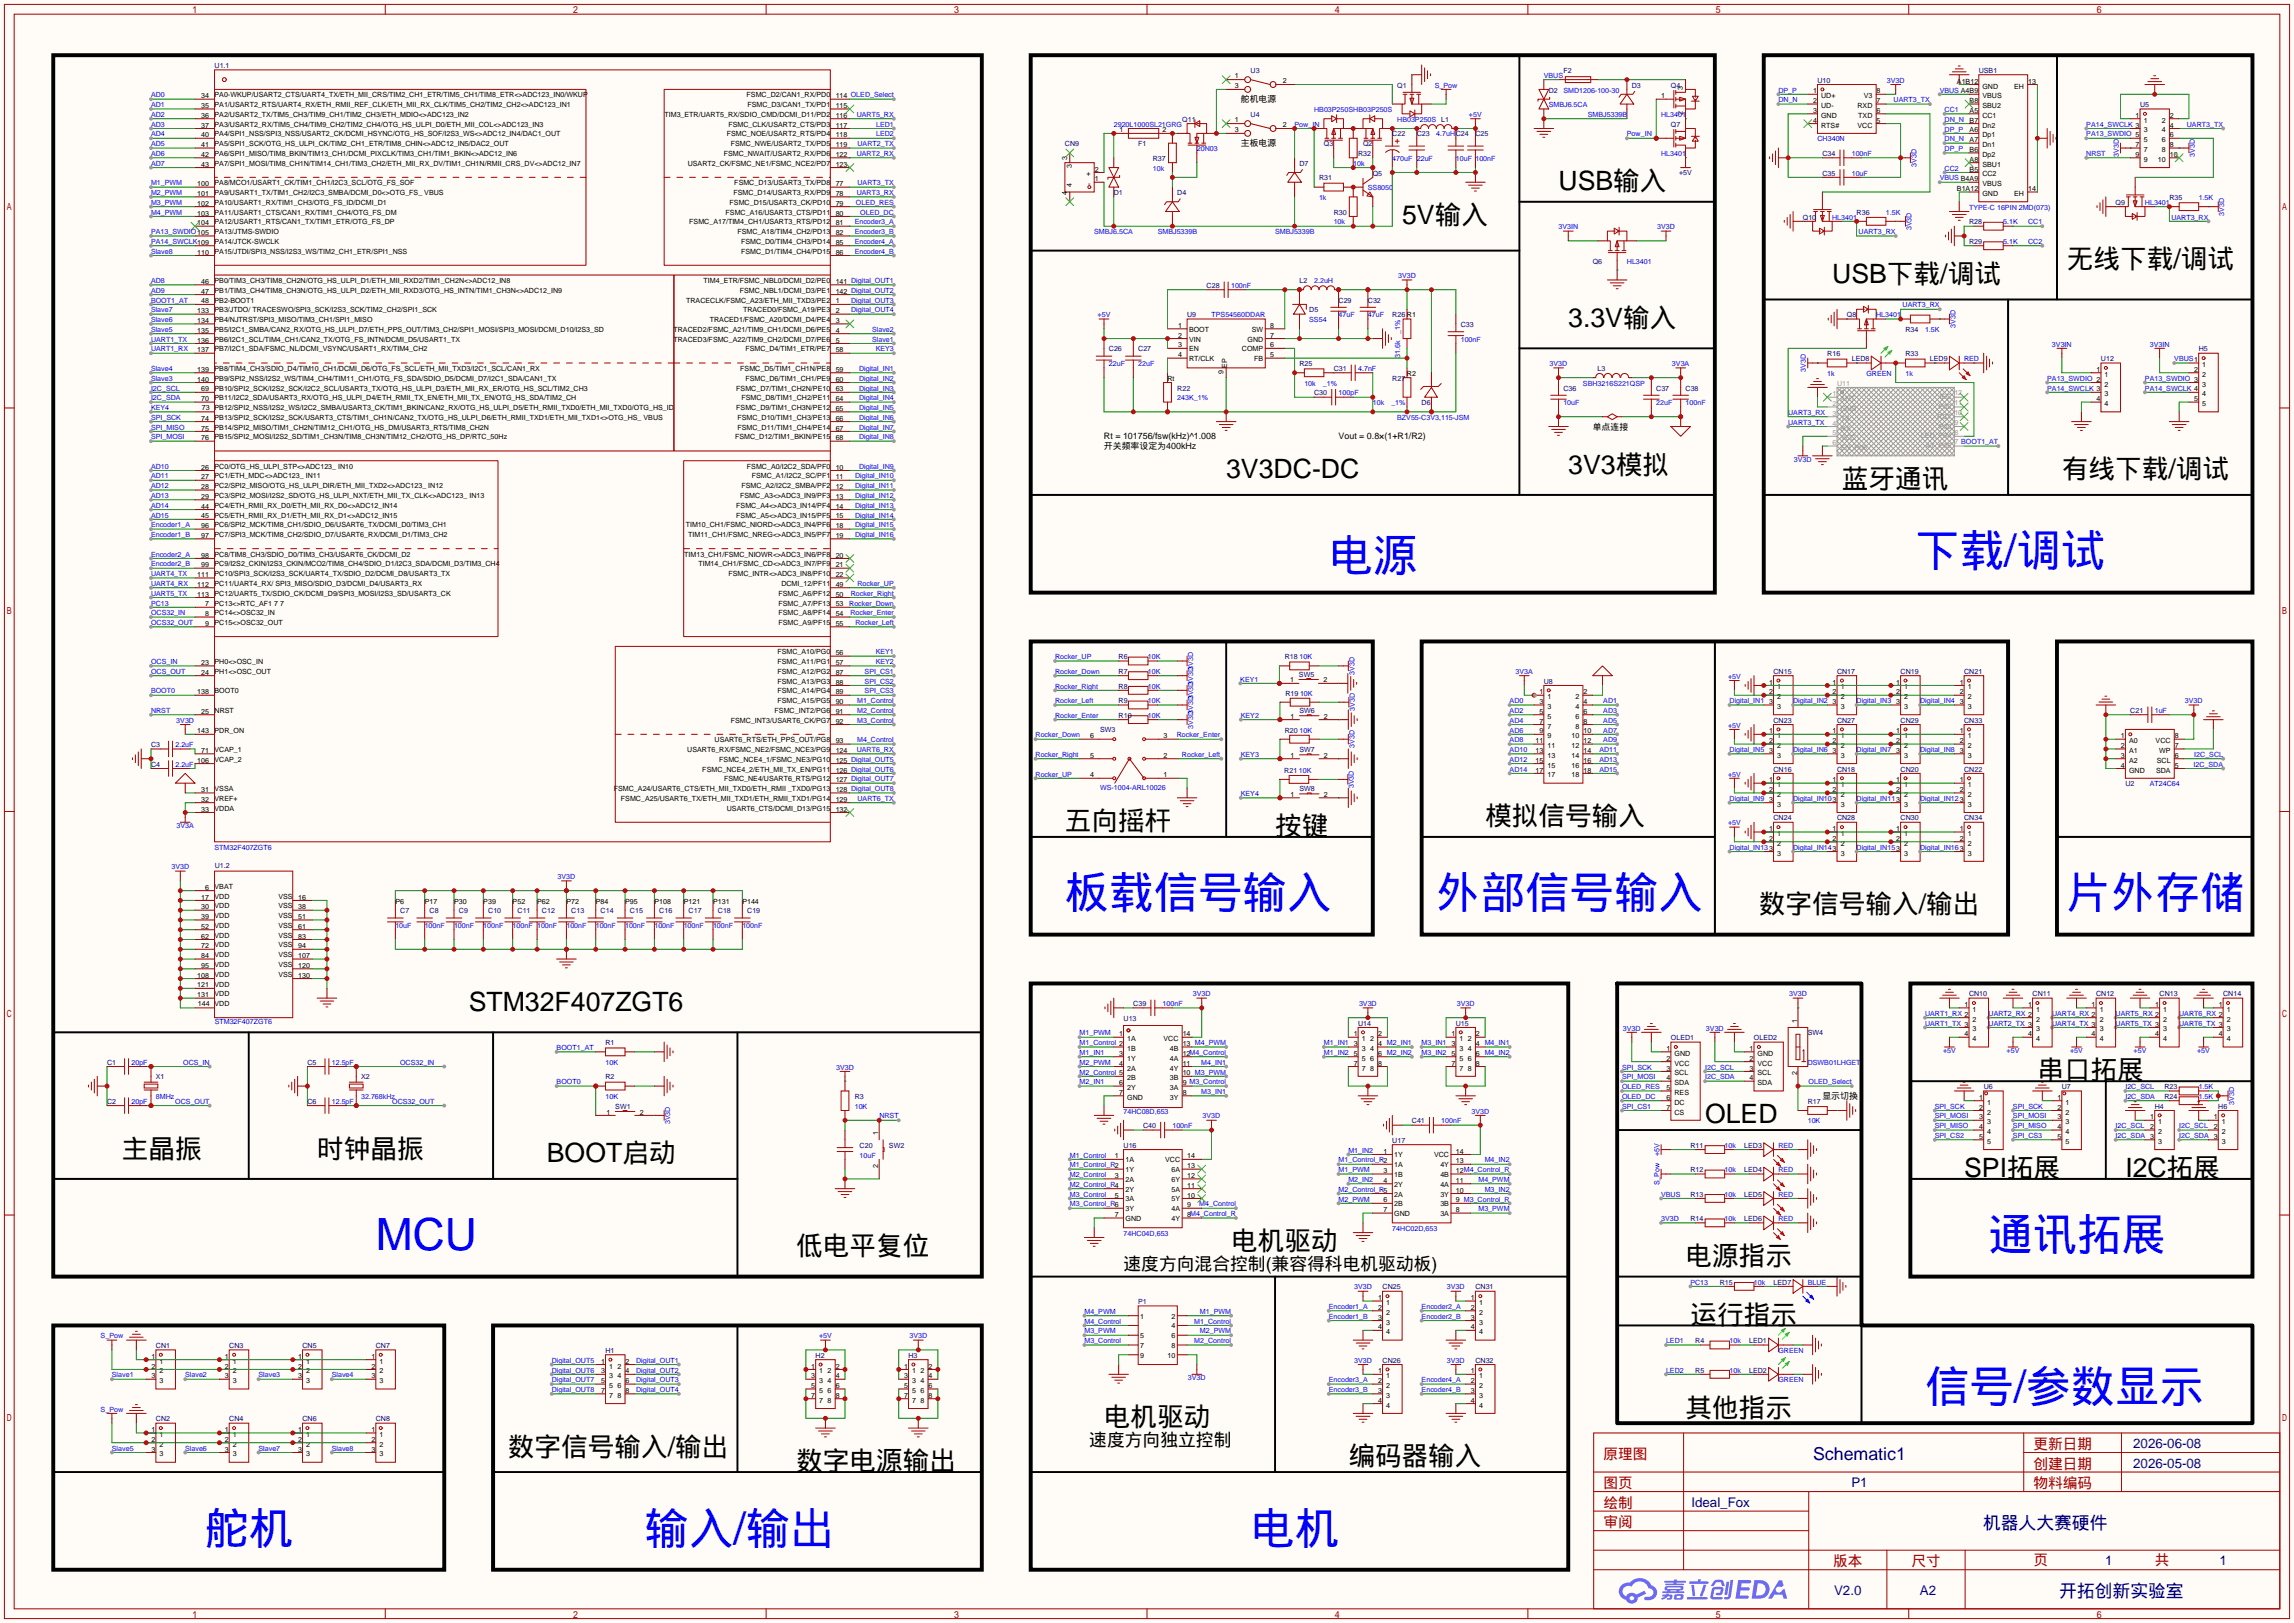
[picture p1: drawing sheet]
<svg xmlns="http://www.w3.org/2000/svg" width="596mm" height="422mm" viewBox="0 0 596 422" stroke-linecap="round" stroke-linejoin="round" font-family="sans-serif">
<defs><g id="words">
<g font-size="11.5" fill="#00f">
<text x="345.3" y="148.5">电源</text>
<text x="497.7" y="147.2">下载/调试</text>
<text x="276.7" y="236.1">板载信号输入</text>
<text x="373.3" y="236.1">外部信号输入</text>
<text x="537.1" y="236.1">片外存储</text>
<text x="97.7" y="325">MCU</text>
<text x="516.8" y="325">通讯拓展</text>
<text x="500.3" y="364.4">信号/参数显示</text>
<text x="53.2" y="401.2">舵机</text>
<text x="167.5" y="401.2">输入/输出</text>
<text x="325" y="401.2">电机</text>
</g>
<g font-size="6.9">
<text x="405" y="49.4">USB输入</text>
<text x="364.4" y="58.3">5V输入</text>
<text x="537.1" y="69.8">无线下载/调试</text>
<text x="476.1" y="73.6">USB下载/调试</text>
<text x="407.5" y="85">3.3V输入</text>
<text x="318.6" y="124.4">3V3DC-DC</text>
<text x="407.5" y="123.1">3V3模拟</text>
<text x="535.8" y="124.4">有线下载/调试</text>
<text x="478.7" y="126.9">蓝牙通讯</text>
<text x="276.7" y="215.8">五向摇杆</text>
<text x="386" y="214.5">模拟信号输入</text>
<text x="331.3" y="217.1">按键</text>
<text x="457.1" y="237.4">数字信号输入/输出</text>
<text x="121.8" y="262.8">STM32F407ZGT6</text>
<text x="529.5" y="280.6">串口拓展</text>
<text x="443.1" y="292">OLED</text>
<text x="31.6" y="300.9">主晶振</text>
<text x="82.4" y="300.9">时钟晶振</text>
<text x="142.1" y="302.2">BOOT启动</text>
<text x="510.4" y="306">SPI拓展</text>
<text x="552.3" y="306">I2C拓展</text>
<text x="206.9" y="326.3">低电平复位</text>
<text x="319.9" y="325">电机驱动</text>
<text x="438" y="328.8">电源指示</text>
<text x="439.3" y="344.1">运行指示</text>
<text x="286.9" y="370.8">电机驱动</text>
<text x="438" y="368.2">其他指示</text>
<text x="132" y="378.4">数字信号输入/输出</text>
<text x="206.9" y="382.2">数字电源输出</text>
<text x="350.4" y="380.9">编码器输入</text>
</g>
<g font-size="4.6">
<text x="292" y="330.1">速度方向混合控制(兼容得科电机驱动板)</text>
<text x="283.1" y="375.8">速度方向独立控制</text>
</g>
<g font-size="4.6" fill="#000080">
<text x="471.2" y="379.6">Schematic1</text>
<text x="515.3" y="397.4">机器人大赛硬件</text>
<text x="535.1" y="415.2">开拓创新实验室</text>
</g>
<g font-size="3.8" fill="#a00000">
<text x="528.4" y="376.7">更新日期</text>
<text x="416.7" y="379.2">原理图</text>
<text x="528.4" y="381.8">创建日期</text>
<text x="416.7" y="386.8">图页</text>
<text x="528.4" y="386.8">物料编码</text>
<text x="416.7" y="391.9">绘制</text>
<text x="416.7" y="397">审阅</text>
<text x="476.4" y="407.2">版本</text>
<text x="496.7" y="407.2">尺寸</text>
<text x="528.4" y="406.9">页</text>
<text x="559.9" y="406.9">共</text>
</g>
<g font-size="3.5" fill="#000080">
<text x="554.4" y="376.5">2026-06-08</text>
<text x="554.4" y="381.6">2026-05-08</text>
<text x="481.1" y="386.6">P1</text>
<text x="439.5" y="391.7">Ideal_Fox</text>
<text x="547" y="406.7">1</text>
<text x="576.8" y="406.7">1</text>
<text x="476.6" y="414.6">V2.0</text>
<text x="498.9" y="414.6">A2</text>
</g>
<g font-size="2.3">
<text x="322.5" y="26.6">舵机电源</text>
<text x="322.5" y="38">主板电源</text>
<text x="413.9" y="111.7">单点连接</text>
<text x="286.9" y="114.2">Rt = 101756/fsw(kHz)^1.008</text>
<text x="286.9" y="116.8">开关频率设定为400kHz</text>
<text x="347.9" y="114.2">Vout = 0.8×(1+R1/R2)</text>
<text x="473.6" y="285.7">显示切换</text>
</g>
<g font-size="1.8" fill="#000080">
<text x="55.8" y="17.7">U1.1</text>
<text x="325" y="19">U3</text>
<text x="363.1" y="22.8">Q1</text>
<text x="406.3" y="19">F2</text>
<text x="424.1" y="22.8">D3</text>
<text x="434.2" y="22.8">Q4</text>
<text x="472.3" y="21.5">U10</text>
<text x="514.2" y="19">USB1</text>
<text x="402.5" y="24">D2</text>
<text x="556.1" y="27.9">U5</text>
<text x="307.2" y="31.7">Q11</text>
<text x="325" y="30.4">U4</text>
<text x="361.8" y="35.5">C22</text>
<text x="368.2" y="35.5">C23</text>
<text x="378.3" y="35.5">C24</text>
<text x="383.4" y="35.5">C25</text>
<text x="434.2" y="32.9">Q7</text>
<text x="276.7" y="38">CN9</text>
<text x="295.8" y="38">F1</text>
<text x="299.6" y="41.8">R37</text>
<text x="344" y="38">Q3</text>
<text x="352.9" y="40.6">R32</text>
<text x="354.2" y="38">Q2</text>
<text x="473.6" y="40.6">C34</text>
<text x="337.7" y="43.1">D7</text>
<text x="342.8" y="46.9">R31</text>
<text x="356.7" y="45.6">Q5</text>
<text x="436.4" y="45.4">+5V</text>
<text x="473.6" y="45.6">C35</text>
<text x="289.4" y="50.7">D1</text>
<text x="305.9" y="50.7">D4</text>
<text x="549.8" y="53.3">Q9</text>
<text x="563.8" y="52">R35</text>
<text x="346.6" y="55.8">R30</text>
<text x="468.5" y="57.1">Q10</text>
<text x="482.5" y="55.8">R36</text>
<text x="511.7" y="58.3">R28</text>
<text x="511.7" y="63.4">R29</text>
<text x="413.9" y="68.5">Q6</text>
<text x="313.6" y="74.8">C28</text>
<text x="337.7" y="73.6">L2</text>
<text x="308.5" y="82.5">U9</text>
<text x="340.2" y="81.2">D5</text>
<text x="347.9" y="78.7">C29</text>
<text x="355.5" y="78.7">C32</text>
<text x="361.8" y="82.5">R26</text>
<text x="479.9" y="82.5">Q8</text>
<text x="379.6" y="85">C33</text>
<text x="495.2" y="86.3">R34</text>
<text x="288.2" y="91.4">C26</text>
<text x="295.8" y="91.4">C27</text>
<text x="337.7" y="95.2">R25</text>
<text x="474.9" y="92.6">R16</text>
<text x="481.2" y="93.9">LED8</text>
<text x="495.2" y="92.6">R33</text>
<text x="501.5" y="93.9">LED9</text>
<text x="546" y="93.9">U12</text>
<text x="571.4" y="91.4">H5</text>
<text x="305.9" y="101.5">R22</text>
<text x="346.6" y="96.4">C31</text>
<text x="361.8" y="99">R27</text>
<text x="406.3" y="101.5">C36</text>
<text x="415.2" y="96.4">L3</text>
<text x="430.4" y="101.5">C37</text>
<text x="438" y="101.5">C38</text>
<text x="341.5" y="102.8">C30</text>
<text x="369.4" y="105.3">D6</text>
<text x="290.7" y="171.4">R6</text>
<text x="333.9" y="171.4">R18</text>
<text x="290.7" y="179">R8</text>
<text x="290.7" y="175.2">R7</text>
<text x="337.6" y="175.9">SW5</text>
<text x="401.2" y="177.7">U8</text>
<text x="460.9" y="175.2">CN15</text>
<text x="477.4" y="175.2">CN17</text>
<text x="493.9" y="175.2">CN19</text>
<text x="510.4" y="175.2">CN21</text>
<text x="290.7" y="182.8">R9</text>
<text x="334" y="180.8">R19</text>
<text x="337.7" y="185.3">SW6</text>
<text x="553.6" y="185.3">C21</text>
<text x="285.9" y="190.2">SW3</text>
<text x="290.7" y="186.6">R10</text>
<text x="333.9" y="190.4">R20</text>
<text x="460.9" y="187.9">CN23</text>
<text x="477.4" y="187.9">CN27</text>
<text x="493.9" y="187.9">CN29</text>
<text x="510.4" y="187.9">CN33</text>
<text x="39.2" y="194.2">C3</text>
<text x="337.7" y="195.5">SW7</text>
<text x="39.2" y="199.3">C4</text>
<text x="333.7" y="200.9">R21</text>
<text x="460.9" y="200.6">CN16</text>
<text x="477.4" y="200.6">CN18</text>
<text x="493.9" y="200.6">CN20</text>
<text x="510.4" y="200.6">CN22</text>
<text x="337.7" y="205.7">SW8</text>
<text x="552.3" y="204.4">U2</text>
<text x="460.9" y="213.3">CN24</text>
<text x="477.4" y="213.3">CN28</text>
<text x="493.9" y="213.3">CN30</text>
<text x="510.4" y="213.3">CN34</text>
<text x="55.8" y="225.6">U1.2</text>
<text x="104" y="237.4">C7</text>
<text x="111.6" y="237.4">C8</text>
<text x="119.3" y="237.4">C9</text>
<text x="126.9" y="237.4">C10</text>
<text x="134.5" y="237.4">C11</text>
<text x="140.8" y="237.4">C12</text>
<text x="148.5" y="237.4">C13</text>
<text x="156.1" y="237.4">C14</text>
<text x="163.7" y="237.4">C15</text>
<text x="171.3" y="237.4">C16</text>
<text x="178.9" y="237.4">C17</text>
<text x="186.6" y="237.4">C18</text>
<text x="194.2" y="237.4">C19</text>
<text x="294.5" y="261.5">C39</text>
<text x="511.7" y="259">CN10</text>
<text x="528.2" y="259">CN11</text>
<text x="544.7" y="259">CN12</text>
<text x="561.2" y="259">CN13</text>
<text x="577.7" y="259">CN14</text>
<text x="292" y="265.3">U13</text>
<text x="352.9" y="266.6">U14</text>
<text x="378.3" y="266.6">U15</text>
<text x="469.8" y="269.2">SW4</text>
<text x="157.4" y="271.7">R1</text>
<text x="434.2" y="270.4">OLED1</text>
<text x="455.8" y="270.4">OLED2</text>
<text x="27.8" y="276.8">C1</text>
<text x="40.5" y="280.6">X1</text>
<text x="79.9" y="276.8">C5</text>
<text x="93.9" y="280.6">X2</text>
<text x="157.4" y="280.6">R2</text>
<text x="27.8" y="286.9">C2</text>
<text x="79.9" y="286.9">C6</text>
<text x="222.1" y="285.7">R3</text>
<text x="469.8" y="286.9">R17</text>
<text x="515.5" y="283.1">U6</text>
<text x="535.8" y="283.1">U7</text>
<text x="562.5" y="285.7">R24</text>
<text x="562.5" y="283.1">R23</text>
<text x="159.9" y="288.2">SW1</text>
<text x="297.1" y="293.3">C40</text>
<text x="366.9" y="292">C41</text>
<text x="559.9" y="288.2">H4</text>
<text x="576.5" y="288.2">H6</text>
<text x="223.4" y="298.4">C20</text>
<text x="231" y="298.4">SW2</text>
<text x="292" y="298.4">U16</text>
<text x="361.8" y="297.1">U17</text>
<text x="439.3" y="298.4">R11</text>
<text x="453.3" y="298.4">LED3</text>
<text x="439.3" y="304.7">R12</text>
<text x="453.3" y="304.7">LED4</text>
<text x="439.3" y="311.1">R13</text>
<text x="453.3" y="311.1">LED5</text>
<text x="439.3" y="317.4">R14</text>
<text x="453.3" y="317.4">LED6</text>
<text x="359.3" y="335.2">CN25</text>
<text x="383.4" y="335.2">CN31</text>
<text x="446.9" y="333.9">R15</text>
<text x="460.9" y="333.9">LED7</text>
<text x="295.8" y="339">P1</text>
<text x="40.5" y="350.4">CN1</text>
<text x="59.6" y="350.4">CN3</text>
<text x="78.6" y="350.4">CN5</text>
<text x="97.7" y="350.4">CN7</text>
<text x="157.4" y="351.7">H1</text>
<text x="212" y="353">H2</text>
<text x="236.1" y="353">H3</text>
<text x="440.6" y="349.2">R4</text>
<text x="454.5" y="349.2">LED1</text>
<text x="359.3" y="354.2">CN26</text>
<text x="383.4" y="354.2">CN32</text>
<text x="440.6" y="356.8">R5</text>
<text x="454.5" y="356.8">LED2</text>
<text x="40.5" y="369.5">CN2</text>
<text x="59.6" y="369.5">CN4</text>
<text x="78.6" y="369.5">CN6</text>
<text x="97.7" y="369.5">CN8</text>
</g>
<g font-size="1.8">
<text x="320.9" y="20.4">1</text>
<text x="320.9" y="22.9">3</text>
<text x="333.4" y="21.6">2</text>
<text x="437.3" y="23.5" transform="rotate(-90 437.3 23.5)">3</text>
<text x="508.6" y="21.7">A1B12</text>
<text x="515.2" y="23">GND</text>
<text x="523.4" y="23">EH</text>
<text x="527" y="21.7">13</text>
<text x="52.3" y="25.6">34</text>
<text x="52.3" y="28.1">35</text>
<text x="55.8" y="25.3">PA0-WKUP/USART2_CTS/UART4_TX/ETH_MII_CRS/TIM2_CH1_ETR/TIM5_CH1/TIM8_ETR&lt;&gt;ADC123_IN0/WKUP</text>
<text x="55.8" y="27.9">PA1/USART2_RTS/UART4_RX/ETH_RMII_REF_CLK/ETH_MII_RX_CLK/TIM5_CH2/TIM2_CH2&lt;&gt;ADC123_IN1</text>
<text x="194" y="25.3">FSMC_D2/CAN1_RX/PD0</text>
<text x="194.2" y="27.9">FSMC_D3/CAN1_TX/PD1</text>
<text x="217.2" y="25.6">114 OLED_Select</text>
<text x="217.2" y="28.1">115</text>
<text x="431.7" y="25.6">1</text>
<text x="437.3" y="29.8" transform="rotate(-90 437.3 29.8)">2</text>
<text x="471.2" y="29.4">3</text>
<text x="471.2" y="26.8">2</text>
<text x="471.2" y="24.3">1</text>
<text x="473.3" y="28.1">UD-</text>
<text x="473.3" y="25.6">UD+</text>
<text x="482.7" y="28.1">RXD</text>
<text x="484.4" y="25.6">V3</text>
<text x="487.7" y="24.3">8</text>
<text x="487.7" y="26.8">7</text>
<text x="487.7" y="29.4">6</text>
<text x="511.8" y="26.8">B8</text>
<text x="511.8" y="29.4">A5</text>
<text x="515.2" y="25.6">VBUS</text>
<text x="515.2" y="28.1">SBU2</text>
<text x="52.3" y="30.6">36</text>
<text x="52.3" y="33.2">37</text>
<text x="52.3" y="35.7">40</text>
<text x="55.8" y="30.4">PA2/USART2_TX/TIM5_CH3/TIM9_CH1/TIM2_CH3/ETH_MDIO&lt;&gt;ADC123_IN2</text>
<text x="55.8" y="32.9">PA3/USART2_RX/TIM5_CH4/TIM9_CH2/TIM2_CH4/OTG_HS_ULPI_D0/ETH_MII_COL&lt;&gt;ADC123_IN3</text>
<text x="55.8" y="35.5">PA4/SPI1_NSS/SPI3_NSS/USART2_CK/DCMI_HSYNC/OTG_HS_SOF/I2S3_WS&lt;&gt;ADC12_IN4/DAC1_OUT</text>
<text x="172.7" y="30.4">TIM3_ETR/UART5_RX/SDIO_CMD/DCMI_D11/PD2</text>
<text x="188.9" y="35.5">FSMC_NOE/USART2_RTS/PD4</text>
<text x="189.3" y="32.9">FSMC_CLK/USART2_CTS/PD3</text>
<text x="217.2" y="30.6">116</text>
<text x="217.2" y="33.2">117</text>
<text x="217.2" y="35.7">118</text>
<text x="290.9" y="34.4">1</text>
<text x="302.1" y="34.4">2</text>
<text x="320.9" y="31.8">1</text>
<text x="320.9" y="34.3">3</text>
<text x="333.4" y="33.1">2</text>
<text x="471.2" y="31.9">4</text>
<text x="473.3" y="33.2">RTS#</text>
<text x="473.3" y="30.6">GND</text>
<text x="482.7" y="33.2">VCC</text>
<text x="482.9" y="30.6">TXD</text>
<text x="487.7" y="31.9">5</text>
<text x="511.8" y="31.9">B7</text>
<text x="511.8" y="34.4">A6</text>
<text x="515.2" y="30.6">CC1</text>
<text x="515.2" y="33.2">Dn2</text>
<text x="515.2" y="35.7">Dp1</text>
<text x="555" y="30.6">1</text>
<text x="557.1" y="31.9">1</text>
<text x="557.1" y="34.4">3</text>
<text x="561.8" y="34.4">4</text>
<text x="561.8" y="31.9">2</text>
<text x="563.9" y="35.7">6</text>
<text x="563.9" y="33.2">4</text>
<text x="563.9" y="30.6">2</text>
<text x="52.3" y="38.3">41</text>
<text x="52.3" y="40.8">42</text>
<text x="55.8" y="38">PA5/SPI1_SCK/OTG_HS_ULPI_CK/TIM2_CH1_ETR/TIM8_CHIN&lt;&gt;ADC12_IN5/DAC2_OUT</text>
<text x="55.8" y="40.6">PA6/SPI1_MISO/TIM8_BKIN/TIM13_CH1/DCMI_PIXCLK/TIM3_CH1/TIM1_BKIN&lt;&gt;ADC12_IN6</text>
<text x="188.1" y="40.6">FSMC_NWAIT/USART2_RX/PD6</text>
<text x="189.9" y="38">FSMC_NWE/USART2_TX/PD5</text>
<text x="217.2" y="38.3">119</text>
<text x="217.2" y="40.8">122</text>
<text x="277.3" y="41.7" transform="rotate(-90 277.3 41.7)">3</text>
<text x="511.8" y="37">A7</text>
<text x="511.8" y="39.5">B6</text>
<text x="515.2" y="38.3">Dn1</text>
<text x="515.2" y="40.8">Dp2</text>
<text x="555" y="38.3">7</text>
<text x="555" y="40.8">9</text>
<text x="557.1" y="37">5</text>
<text x="557.1" y="39.5">7</text>
<text x="561.8" y="39.5">8</text>
<text x="561.8" y="37">6</text>
<text x="563.9" y="40.8">10</text>
<text x="563.9" y="38.3">8</text>
<text x="52.3" y="43.3">43</text>
<text x="55.8" y="43.1">PA7/SPI1_MOSI/TIM8_CH1N/TIM14_CH1/TIM3_CH2/ETH_MII_RX_DV/TIM1_CH1N/RMII_CRS_DV&lt;&gt;ADC12_IN7</text>
<text x="178.7" y="43.1">USART2_CK/FSMC_NE1/FSMC_NCE2/PD7</text>
<text x="217.2" y="43.3">123</text>
<text x="278.6" y="43.8" transform="rotate(-90 278.6 43.8)">3</text>
<text x="282.3" y="45.9">+</text>
<text x="284.5" y="47.1">1</text>
<text x="284.5" y="44.6">2</text>
<text x="511.8" y="42.1">A8</text>
<text x="511.8" y="44.6">B5</text>
<text x="515.2" y="43.3">SBU1</text>
<text x="515.2" y="45.9">CC2</text>
<text x="557.1" y="42.1">9</text>
<text x="560.8" y="42.1">10</text>
<text x="51.3" y="48.4">100</text>
<text x="51.3" y="51">101</text>
<text x="51.3" y="53.5">102</text>
<text x="55.8" y="48.2">PA8/MCO1/USART1_CK/TIM1_CH1/I2C3_SCL/OTG_FS_SOF</text>
<text x="55.8" y="50.7">PA9/USART1_TX/TIM1_CH2/I2C3_SMBA/DCMI_D0&lt;&gt;OTG_FS_ VBUS</text>
<text x="55.8" y="53.3">PA10/USART1_RX/TIM1_CH3/OTG_FS_ID/DCMI_D1</text>
<text x="189.6" y="53.3">FSMC_D15/USART3_CK/PD10</text>
<text x="190.6" y="50.7">FSMC_D14/USART3_RX/PD9</text>
<text x="190.8" y="48.2">FSMC_D13/USART3_TX/PD8</text>
<text x="217.2" y="48.4">77</text>
<text x="217.2" y="51">78</text>
<text x="217.2" y="53.5">79</text>
<text x="277.3" y="50.6" transform="rotate(-90 277.3 50.6)">4</text>
<text x="278.6" y="48.5" transform="rotate(-90 278.6 48.5)">4</text>
<text x="282.8" y="48.4">-</text>
<text x="508.6" y="49.7">B1A12</text>
<text x="515.2" y="48.4">VBUS</text>
<text x="515.2" y="51">GND</text>
<text x="523.4" y="51">EH</text>
<text x="527" y="49.7">14</text>
<text x="51.3" y="56">103</text>
<text x="51.3" y="58.6">104</text>
<text x="55.8" y="55.8">PA11/USART1_CTS/CAN1_RX/TIM1_CH4/OTG_FS_DM</text>
<text x="55.8" y="58.3">PA12/USART1_RTS/CAN1_TX/TIM1_ETR/OTG_FS_DP</text>
<text x="179.1" y="58.3">FSMC_A17/TIM4_CH1/USART3_RTS/PD12</text>
<text x="188.6" y="55.8">FSMC_A16/USART3_CTS/PD11</text>
<text x="217.2" y="56">80</text>
<text x="217.2" y="58.6">81</text>
<text x="55.8" y="60.9">PA13/JTMS-SWDIO</text>
<text x="55.8" y="63.4">PA14/JTCK-SWCLK</text>
<text x="55.8" y="66">PA15/JTDI/SPI3_NSS/I2S3_WS/TIM2_CH1_ETR/SPI1_NSS</text>
<text x="191.7" y="60.9">FSMC_A18/TIM4_CH2/PD13</text>
<text x="192.6" y="63.4">FSMC_D0/TIM4_CH3/PD14</text>
<text x="192.6" y="66">FSMC_D1/TIM4_CH4/PD15</text>
<text x="217.2" y="61.1">82</text>
<text x="217.2" y="63.7">85</text>
<text x="51.3" y="66.2">110</text>
<text x="217.2" y="66.2">86</text>
<text x="52.3" y="73.8">46</text>
<text x="52.3" y="76.4">47</text>
<text x="55.8" y="73.6">PB0/TIM3_CH3/TIM8_CH2N/OTG_HS_ULPI_D1/ETH_MII_RXD2/TIM1_CH2N&lt;&gt;ADC12_IN8</text>
<text x="55.8" y="76.1">PB1/TIM3_CH4/TIM8_CH3N/OTG_HS_ULPI_D2/ETH_MII_RXD3/OTG_HS_INTN/TIM1_CH3N&lt;&gt;ADC12_IN9</text>
<text x="182.8" y="73.6">TIM4_ETR/FSMC_NBL0/DCMI_D2/PE0</text>
<text x="192.3" y="76.1">FSMC_NBL1/DCMI_D3/PE1</text>
<text x="217.2" y="73.8">141 Digital_OUT1</text>
<text x="217.2" y="76.4">142 Digital_OUT2</text>
<text x="51.3" y="81.4">133</text>
<text x="51.3" y="84">134</text>
<text x="52.3" y="78.9">48</text>
<text x="55.8" y="78.7">PB2-BOOT1</text>
<text x="55.8" y="81.2">PB3/JTDO/ TRACESWO/SPI3_SCK/I2S3_SCK/TIM2_CH2/SPI1_SCK</text>
<text x="55.8" y="83.7">PB4/NJTRST/SPI3_MISO/TIM3_CH1/SPI1_MISO</text>
<text x="178.3" y="78.7">TRACECLK/FSMC_A23/ETH_MII_TXD3/PE2</text>
<text x="184.5" y="83.7">TRACED1/FSMC_A20/DCMI_D4/PE4</text>
<text x="193.1" y="81.2">TRACED0/FSMC_A19/PE3</text>
<text x="217.2" y="78.9">1</text>
<text x="217.2" y="81.4">2</text>
<text x="217.2" y="84">3</text>
<text x="365.6" y="82.5">R1</text>
<text x="51.3" y="86.5">135</text>
<text x="51.3" y="89.1">136</text>
<text x="55.8" y="86.3">PB5/I2C1_SMBA/CAN2_RX/OTG_HS_ULPI_D7/ETH_PPS_OUT/TIM3_CH2/SPI1_MOSI/SPI3_MOSI/DCMI_D10/I2S3_SD</text>
<text x="55.8" y="88.8">PB6/I2C1_SCL/TIM4_CH1/CAN2_TX/OTG_FS_INTN/DCMI_D5/USART1_TX</text>
<text x="175" y="86.3">TRACED2/FSMC_A21/TIM9_CH1/DCMI_D6/PE5</text>
<text x="175" y="88.8">TRACED3/FSMC_A22/TIM9_CH2/DCMI_D7/PE6</text>
<text x="217.2" y="86.5">4</text>
<text x="217.2" y="89.1">5</text>
<text x="306.2" y="85.2">1</text>
<text x="306.2" y="87.8">2</text>
<text x="309" y="86.3">BOOT</text>
<text x="309" y="88.8">VIN</text>
<text x="324.2" y="88.8">GND</text>
<text x="325.3" y="86.3">SW</text>
<text x="330.1" y="87.8">7</text>
<text x="330.1" y="85.2">8</text>
<text x="51.3" y="91.6">137</text>
<text x="55.8" y="91.4">PB7/I2C1_SDA/FSMC_NL/DCMI_VSYNC/USART1_RX/TIM4_CH2</text>
<text x="193.7" y="91.4">FSMC_D4/TIM1_ETR/PE7</text>
<text x="217.2" y="91.6">58</text>
<text x="306.2" y="90.3">3</text>
<text x="306.2" y="92.9">4</text>
<text x="309" y="91.3">EN</text>
<text x="309" y="93.9">RT/CLK</text>
<text x="318.9" y="95.6" transform="rotate(-90 318.9 95.6)">EP</text>
<text x="322.8" y="91.3">COMP</text>
<text x="325.9" y="93.9">FB</text>
<text x="330.1" y="92.9">5</text>
<text x="330.1" y="90.3">6</text>
<text x="572.3" y="95.4">1</text>
<text x="51.3" y="96.7">139</text>
<text x="51.3" y="99.2">140</text>
<text x="52.3" y="101.8">69</text>
<text x="55.8" y="101.5">PB10/SPI2_SCK/I2S2_SCK/I2C2_SCL/USART3_TX/OTG_HS_ULPI_D3/ETH_MII_RX_ER/OTG_HS_SCL/TIM2_CH3</text>
<text x="55.8" y="96.4">PB8/TIM4_CH3/SDIO_D4/TIM10_CH1/DCMI_D6/OTG_FS_SCL/ETH_MII_TXD3/I2C1_SCL/CAN1_RX</text>
<text x="55.8" y="99">PB9/SPI2_NSS/I2S2_WS/TIM4_CH4/TIM11_CH1/OTG_FS_SDA/SDIO_D5/DCMI_D7/I2C1_SDA/CAN1_TX</text>
<text x="191.3" y="101.5">FSMC_D7/TIM1_CH2N/PE10</text>
<text x="192.4" y="96.4">FSMC_D5/TIM1_CH1N/PE8</text>
<text x="193.7" y="99">FSMC_D6/TIM1_CH1/PE9</text>
<text x="217.2" y="96.7">59</text>
<text x="217.2" y="99.2">60</text>
<text x="217.2" y="101.8">63</text>
<text x="303.4" y="99">Rt</text>
<text x="317.9" y="97.1" transform="rotate(-90 317.9 97.1)">9</text>
<text x="365.6" y="97.7">R2</text>
<text x="544.8" y="96.7">1</text>
<text x="546.9" y="97.9">1</text>
<text x="546.9" y="100.5">2</text>
<text x="570.2" y="96.7">2</text>
<text x="572.3" y="97.9">2</text>
<text x="572.3" y="100.5">3</text>
<text x="52.3" y="104.3">70</text>
<text x="52.4" y="106.6">73</text>
<text x="55.8" y="104.1">PB11/I2C2_SDA/USART3_RX/OTG_HS_ULPI_D4/ETH_RMII_TX_EN/ETH_MII_TX_EN/OTG_HS_SDA/TIM2_CH</text>
<text x="55.8" y="106.6">PB12/SPI2_NSS/I2S2_WS/I2C2_SMBA/USART3_CK/TIM1_BKIN/CAN2_RX/OTG_HS_ULPI_D5/ETH_RMII_TXD0/ETH_MII_TXD0/OTG_HS_ID</text>
<text x="191.3" y="106.6">FSMC_D9/TIM1_CH3N/PE12</text>
<text x="192.7" y="104.1">FSMC_D8/TIM1_CH2/PE11</text>
<text x="217.2" y="104.3">64</text>
<text x="217.2" y="106.8">65</text>
<text x="544.8" y="104.3">4</text>
<text x="546.9" y="103">3</text>
<text x="546.9" y="105.6">4</text>
<text x="570.2" y="104.3">5</text>
<text x="572.3" y="103">4</text>
<text x="572.3" y="105.6">5</text>
<text x="52.3" y="109.4">74</text>
<text x="52.3" y="111.9">75</text>
<text x="55.8" y="109.1">PB13/SPI2_SCK/I2S2_SCK/USART3_CTS/TIM1_CH1N/CAN2_TX/OTG_HS_ULPI_D6/ETH_RMII_TXD1/ETH_MII_TXD1&lt;&gt;OTG_HS_ VBUS</text>
<text x="55.8" y="111.7">PB14/SPI2_MISO/TIM1_CH2N/TIM12_CH1/OTG_HS_DM/USART3_RTS/TIM8_CH2N</text>
<text x="191.7" y="109.1">FSMC_D10/TIM1_CH3/PE13</text>
<text x="191.7" y="111.7">FSMC_D11/TIM1_CH4/PE14</text>
<text x="217.2" y="109.4">66</text>
<text x="217.2" y="111.9">67</text>
<text x="52.3" y="114.5">76</text>
<text x="55.8" y="114.2">PB15/SPI2_MOSI/I2S2_SD/TIM1_CH3N/TIM8_CH3N/TIM12_CH2/OTG_HS_DP/RTC_50Hz</text>
<text x="191" y="114.2">FSMC_D12/TIM1_BKIN/PE15</text>
<text x="217.2" y="114.5">68</text>
<text x="52.3" y="122.1">26</text>
<text x="52.3" y="124.6">27</text>
<text x="55.8" y="121.8">PC0/OTG_HS_ULPI_STP&lt;&gt;ADC123_ IN10</text>
<text x="55.8" y="124.4">PC1/ETH_MDC&lt;&gt;ADC123_ IN11</text>
<text x="194.1" y="121.8">FSMC_A0/I2C2_SDA/PF0</text>
<text x="195.3" y="124.4">FSMC_A1/I2C2_SC/PF1</text>
<text x="217.2" y="122.1">10</text>
<text x="217.2" y="124.6">11</text>
<text x="52.3" y="127.2">28</text>
<text x="52.3" y="129.7">29</text>
<text x="55.8" y="126.9">PC2/SPI2_MISO/OTG_HS_ULPI_DIR/ETH_MII_TXD2&lt;&gt;ADC123_ IN12</text>
<text x="55.8" y="129.5">PC3/SPI2_MOSI/I2S2_SD/OTG_HS_ULPI_NXT/ETH_MII_TX_CLK&lt;&gt;ADC123_ IN13</text>
<text x="55.8" y="132">PC4/ETH_RMII_RX_D0/ETH_MII_RX_D0&lt;&gt;ADC12_IN14</text>
<text x="191.3" y="132">FSMC_A4&lt;&gt;ADC3_IN14/PF4</text>
<text x="192.4" y="129.5">FSMC_A3&lt;&gt;ADC3_IN9/PF3</text>
<text x="192.7" y="126.9">FSMC_A2/I2C2_SMBA/PF2</text>
<text x="217.2" y="127.2">12</text>
<text x="217.2" y="129.7">13</text>
<text x="52.3" y="132.2">44</text>
<text x="52.3" y="134.8">45</text>
<text x="52.3" y="137.3">96</text>
<text x="55.8" y="134.5">PC5/ETH_RMII_RX_D1/ETH_MII_RX_D1&lt;&gt;ADC12_IN15</text>
<text x="55.8" y="137.1">PC6/SPI2_MCK/TIM8_CH1/SDIO_D6/USART6_TX/DCMI_D0/TIM3_CH1</text>
<text x="178.2" y="137.1">TIM10_CH1/FSMC_NIORD&lt;&gt;ADC3_IN4/PF6</text>
<text x="191.3" y="134.5">FSMC_A5&lt;&gt;ADC3_IN15/PF5</text>
<text x="217.2" y="132.2">14</text>
<text x="217.2" y="134.8">15</text>
<text x="217.2" y="137.3">18</text>
<text x="52.3" y="139.9">97</text>
<text x="55.8" y="139.6">PC7/SPI3_MCK/TIM8_CH2/SDIO_D7/USART6_RX/DCMI_D1/TIM3_CH2</text>
<text x="178.8" y="139.6">TIM11_CH1/FSMC_NREG&lt;&gt;ADC3_IN5/PF7</text>
<text x="217.2" y="139.9">19</text>
<text x="52.3" y="144.9">98</text>
<text x="52.3" y="147.5">99</text>
<text x="55.8" y="144.7">PC8/TIM8_CH3/SDIO_D0/TIM3_CH3/USART6_CK/DCMI_D2</text>
<text x="55.8" y="147.2">PC9/I2S2_CKIN/I2S3_CKIN/MCO2/TIM8_CH4/SDIO_D1/I2C3_SDA/DCMI_D3/TIM3_CH4</text>
<text x="55.8" y="149.8">PC10/SPI3_SCK/I2S3_SCK/UART4_TX/SDIO_D2/DCMI_D8/USART3_TX</text>
<text x="177.8" y="144.7">TIM13_CH1/FSMC_NIOWR&lt;&gt;ADC3_IN6/PF8</text>
<text x="181.5" y="147.2">TIM14_CH1/FSMC_CD&lt;&gt;ADC3_IN7/PF9</text>
<text x="189.3" y="149.8">FSMC_INTR&lt;&gt;ADC3_IN8/PF10</text>
<text x="217.2" y="144.9">20</text>
<text x="217.2" y="147.5">21</text>
<text x="51.3" y="150">111</text>
<text x="51.3" y="152.6">112</text>
<text x="51.3" y="155.1">113</text>
<text x="55.8" y="152.3">PC11/UART4_RX/ SPI3_MISO/SDIO_D3/DCMI_D4/USART3_RX</text>
<text x="55.8" y="154.9">PC12/UART5_TX/SDIO_CK/DCMI_D9/SPI3_MOSI/I2S3_SD/USART3_CK</text>
<text x="202.3" y="154.9">FSMC_A6/PF12</text>
<text x="203" y="152.3">DCMI_12/PF11</text>
<text x="217.2" y="150">22</text>
<text x="217.2" y="152.6">49</text>
<text x="217.2" y="155.1">50</text>
<text x="53.3" y="157.6">7</text>
<text x="53.3" y="160.2">8</text>
<text x="55.8" y="157.4">PC13&lt;&gt;RTC_AF1 7 7</text>
<text x="55.8" y="159.9">PC14&lt;&gt;OSC32_IN</text>
<text x="202.3" y="157.4">FSMC_A7/PF13</text>
<text x="202.3" y="159.9">FSMC_A8/PF14</text>
<text x="217.2" y="157.6">53</text>
<text x="217.2" y="160.2">54</text>
<text x="53.3" y="162.7">9</text>
<text x="55.8" y="162.5">PC15&lt;&gt;OSC32_OUT</text>
<text x="202.3" y="162.5">FSMC_A9/PF15</text>
<text x="217.2" y="162.7">55</text>
<text x="52.3" y="172.9">23</text>
<text x="55.8" y="172.6">PH0&lt;&gt;OSC_IN</text>
<text x="202" y="170.1">FSMC_A10/PG0</text>
<text x="202" y="172.6">FSMC_A11/PG1</text>
<text x="217.2" y="170.3">56</text>
<text x="217.2" y="172.9">57</text>
<text x="52.3" y="175.4">24</text>
<text x="55.8" y="175.2">PH1&lt;&gt;OSC_OUT</text>
<text x="202" y="175.2">FSMC_A12/PG2</text>
<text x="202" y="177.7">FSMC_A13/PG3</text>
<text x="217.2" y="175.4">87</text>
<text x="217.2" y="178">88</text>
<text x="335.3" y="177.4">1</text>
<text x="343.9" y="177.4">2</text>
<text x="459.7" y="178">1</text>
<text x="461.8" y="179.2">1</text>
<text x="476.2" y="178">1</text>
<text x="478.3" y="179.2">1</text>
<text x="492.7" y="178">1</text>
<text x="494.8" y="179.2">1</text>
<text x="509.3" y="178">1</text>
<text x="511.4" y="179.2">1</text>
<text x="51.3" y="180.5">138</text>
<text x="52.3" y="185.6">25</text>
<text x="55.8" y="185.3">NRST</text>
<text x="55.8" y="180.3">BOOT0</text>
<text x="201.3" y="185.3">FSMC_INT2/PG6</text>
<text x="202" y="180.3">FSMC_A14/PG4</text>
<text x="202" y="182.8">FSMC_A15/PG5</text>
<text x="217.2" y="180.5">89</text>
<text x="217.2" y="183">90</text>
<text x="217.2" y="185.6">91</text>
<text x="400" y="180.5">1</text>
<text x="400" y="183">3</text>
<text x="400" y="185.6">5</text>
<text x="402.1" y="181.8">1</text>
<text x="402.1" y="184.3">3</text>
<text x="409.4" y="184.3">4</text>
<text x="409.4" y="181.8">2</text>
<text x="411.5" y="185.6">6</text>
<text x="411.5" y="183">4</text>
<text x="411.5" y="180.5">2</text>
<text x="459.7" y="180.5">2</text>
<text x="459.7" y="183">3</text>
<text x="461.8" y="181.8">2</text>
<text x="461.8" y="184.3">3</text>
<text x="476.2" y="180.5">2</text>
<text x="476.2" y="183">3</text>
<text x="478.3" y="181.8">2</text>
<text x="478.3" y="184.3">3</text>
<text x="492.7" y="180.5">2</text>
<text x="492.7" y="183">3</text>
<text x="494.8" y="181.8">2</text>
<text x="494.8" y="184.3">3</text>
<text x="509.3" y="180.5">2</text>
<text x="509.3" y="183">3</text>
<text x="511.4" y="181.8">2</text>
<text x="511.4" y="184.3">3</text>
<text x="51.3" y="190.7">143</text>
<text x="55.8" y="190.4">PDR_ON</text>
<text x="189.9" y="187.9">FSMC_INT3/USART6_CK/PG7</text>
<text x="217.2" y="188.1">92</text>
<text x="283.3" y="191.9">6</text>
<text x="302.4" y="191.9">3</text>
<text x="335.4" y="186.8">1</text>
<text x="344" y="186.8">2</text>
<text x="400" y="188.1">7</text>
<text x="400" y="190.7">9</text>
<text x="402.1" y="186.8">5</text>
<text x="402.1" y="189.4">7</text>
<text x="402.1" y="191.9">9</text>
<text x="408.4" y="191.9">10</text>
<text x="409.4" y="189.4">8</text>
<text x="409.4" y="186.8">6</text>
<text x="411.5" y="190.7">10</text>
<text x="411.5" y="188.1">8</text>
<text x="459.7" y="190.7">1</text>
<text x="461.8" y="191.9">1</text>
<text x="476.2" y="190.7">1</text>
<text x="478.3" y="191.9">1</text>
<text x="492.7" y="190.7">1</text>
<text x="494.8" y="191.9">1</text>
<text x="509.3" y="190.7">1</text>
<text x="511.4" y="191.9">1</text>
<text x="551.2" y="191.9">1</text>
<text x="565.1" y="191.9">8</text>
<text x="52.3" y="195.7">71</text>
<text x="55.8" y="195.5">VCAP_1</text>
<text x="178.6" y="195.5">USART6_RX/FSMC_NE2/FSMC_NCE3/PG9</text>
<text x="185.7" y="193">USART6_RTS/ETH_PPS_OUT/PG8</text>
<text x="217.2" y="193.2">93</text>
<text x="217.2" y="195.7">124</text>
<text x="283.3" y="197">5</text>
<text x="302.4" y="197">2</text>
<text x="335.4" y="197">1</text>
<text x="344" y="197">2</text>
<text x="399" y="193.2">11</text>
<text x="399" y="195.7">13</text>
<text x="402.1" y="194.5">11</text>
<text x="402.1" y="197">13</text>
<text x="408.4" y="197">14</text>
<text x="408.4" y="194.5">12</text>
<text x="411.5" y="195.7">14</text>
<text x="411.5" y="193.2">12</text>
<text x="459.7" y="193.2">2</text>
<text x="459.7" y="195.7">3</text>
<text x="461.8" y="194.5">2</text>
<text x="461.8" y="197">3</text>
<text x="476.2" y="193.2">2</text>
<text x="476.2" y="195.7">3</text>
<text x="478.3" y="194.5">2</text>
<text x="478.3" y="197">3</text>
<text x="492.7" y="193.2">2</text>
<text x="492.7" y="195.7">3</text>
<text x="494.8" y="194.5">2</text>
<text x="494.8" y="197">3</text>
<text x="509.3" y="193.2">2</text>
<text x="509.3" y="195.7">3</text>
<text x="511.4" y="194.5">2</text>
<text x="511.4" y="197">3</text>
<text x="551.2" y="194.5">2</text>
<text x="551.2" y="197">3</text>
<text x="553.3" y="193.2">A0</text>
<text x="553.3" y="195.7">A1</text>
<text x="560.2" y="193.2">VCC</text>
<text x="561.1" y="195.7">WP</text>
<text x="565.1" y="197">6</text>
<text x="565.1" y="194.5">7</text>
<text x="51.3" y="198.3">106</text>
<text x="55.8" y="198">VCAP_2</text>
<text x="182.5" y="200.6">FSMC_NCE4_2/ETH_MII_TX_EN/PG11</text>
<text x="186.9" y="198">FSMC_NCE4_1/FSMC_NE3/PG10</text>
<text x="188.2" y="203.1">FSMC_NE4/USART6_RTS/PG12</text>
<text x="217.2" y="198.3">125 Digital_OUT5</text>
<text x="217.2" y="200.8">126 Digital_OUT6</text>
<text x="217.2" y="203.4">127 Digital_OUT7</text>
<text x="283.3" y="202.1">4</text>
<text x="302.4" y="202.1">1</text>
<text x="399" y="198.3">15</text>
<text x="399" y="200.8">17</text>
<text x="402.1" y="199.5">15</text>
<text x="402.1" y="202.1">17</text>
<text x="408.4" y="202.1">18</text>
<text x="408.4" y="199.5">16</text>
<text x="411.5" y="200.8">18</text>
<text x="411.5" y="198.3">16</text>
<text x="459.7" y="203.4">1</text>
<text x="476.2" y="203.4">1</text>
<text x="492.7" y="203.4">1</text>
<text x="509.3" y="203.4">1</text>
<text x="551.2" y="199.5">4</text>
<text x="553.3" y="198.3">A2</text>
<text x="553.3" y="200.8">GND</text>
<text x="560.3" y="200.8">SDA</text>
<text x="560.5" y="198.3">SCL</text>
<text x="565.1" y="199.5">5</text>
<text x="52.3" y="205.9">31</text>
<text x="52.3" y="208.4">32</text>
<text x="55.8" y="205.7">VSSA</text>
<text x="55.8" y="208.2">VREF+</text>
<text x="159.5" y="205.7">FSMC_A24/USART6_CTS/ETH_MII_TXD0/ETH_RMII _TXD0/PG13</text>
<text x="161.4" y="208.2">FSMC_A25/USART6_TX/ETH_MII_TXD1/ETH_RMII_TXD1/PG14</text>
<text x="217.2" y="205.9">128 Digital_OUT8</text>
<text x="217.2" y="208.4">129</text>
<text x="335.4" y="207.2">1</text>
<text x="344" y="207.2">2</text>
<text x="459.7" y="205.9">2</text>
<text x="459.7" y="208.4">3</text>
<text x="461.8" y="204.6">1</text>
<text x="461.8" y="207.2">2</text>
<text x="461.8" y="209.7">3</text>
<text x="476.2" y="205.9">2</text>
<text x="478.3" y="204.6">1</text>
<text x="478.3" y="207.2">2</text>
<text x="478.3" y="209.7">3</text>
<text x="492.7" y="205.9">2</text>
<text x="494.8" y="204.6">1</text>
<text x="494.8" y="207.2">2</text>
<text x="494.8" y="209.7">3</text>
<text x="509.3" y="205.9">2</text>
<text x="511.4" y="204.6">1</text>
<text x="511.4" y="207.2">2</text>
<text x="511.4" y="209.7">3</text>
<text x="52.3" y="211">33</text>
<text x="55.8" y="210.7">VDDA</text>
<text x="188.9" y="210.7">USART6_CTS/DCMI_D13/PG15</text>
<text x="217.2" y="211">132</text>
<text x="459.7" y="216.1">1</text>
<text x="459.7" y="218.6">2</text>
<text x="461.8" y="217.3">1</text>
<text x="461.8" y="219.9">2</text>
<text x="476.2" y="216.1">1</text>
<text x="476.2" y="218.6">2</text>
<text x="478.3" y="217.3">1</text>
<text x="478.3" y="219.9">2</text>
<text x="492.7" y="216.1">1</text>
<text x="492.7" y="218.6">2</text>
<text x="494.8" y="217.3">1</text>
<text x="494.8" y="219.9">2</text>
<text x="509.3" y="216.1">1</text>
<text x="509.3" y="218.6">2</text>
<text x="511.4" y="217.3">1</text>
<text x="511.4" y="219.9">2</text>
<text x="461.8" y="222.4">3</text>
<text x="478.3" y="222.4">3</text>
<text x="494.8" y="222.4">3</text>
<text x="511.4" y="222.4">3</text>
<text x="52.3" y="233.8">17</text>
<text x="53.3" y="231.3">6</text>
<text x="55.8" y="231.1">VBAT</text>
<text x="55.8" y="233.6">VDD</text>
<text x="72.4" y="233.6">VSS</text>
<text x="77.5" y="233.8">16</text>
<text x="52.3" y="236.4">30</text>
<text x="52.3" y="238.9">39</text>
<text x="55.8" y="236.1">VDD</text>
<text x="55.8" y="238.7">VDD</text>
<text x="72.4" y="236.1">VSS</text>
<text x="72.4" y="238.7">VSS</text>
<text x="77.5" y="236.4">38</text>
<text x="77.5" y="238.9">51</text>
<text x="102.7" y="234.9">P6</text>
<text x="110.4" y="234.9">P17</text>
<text x="118" y="234.9">P30</text>
<text x="125.6" y="234.9">P39</text>
<text x="133.2" y="234.9">P52</text>
<text x="139.6" y="234.9">P62</text>
<text x="147.2" y="234.9">P72</text>
<text x="154.8" y="234.9">P84</text>
<text x="162.4" y="234.9">P95</text>
<text x="170.1" y="234.9">P108</text>
<text x="177.7" y="234.9">P121</text>
<text x="185.3" y="234.9">P131</text>
<text x="192.9" y="234.9">P144</text>
<text x="52.3" y="241.5">52</text>
<text x="52.3" y="244">62</text>
<text x="55.8" y="241.2">VDD</text>
<text x="55.8" y="243.8">VDD</text>
<text x="72.4" y="241.2">VSS</text>
<text x="72.4" y="243.8">VSS</text>
<text x="77.5" y="241.5">61</text>
<text x="77.5" y="244">83</text>
<text x="52.3" y="246.5">72</text>
<text x="52.3" y="249.1">84</text>
<text x="52.3" y="251.6">95</text>
<text x="55.8" y="246.3">VDD</text>
<text x="55.8" y="248.8">VDD</text>
<text x="55.8" y="251.4">VDD</text>
<text x="72.4" y="246.3">VSS</text>
<text x="72.4" y="248.8">VSS</text>
<text x="72.4" y="251.4">VSS</text>
<text x="77.5" y="246.5">94</text>
<text x="77.5" y="249.1">107</text>
<text x="77.5" y="251.6">120</text>
<text x="51.3" y="254.2">108</text>
<text x="51.3" y="256.7">121</text>
<text x="55.8" y="253.9">VDD</text>
<text x="55.8" y="256.5">VDD</text>
<text x="72.4" y="253.9">VSS</text>
<text x="77.5" y="254.2">130</text>
<text x="51.3" y="259.2">131</text>
<text x="51.4" y="261.5">144</text>
<text x="55.8" y="259">VDD</text>
<text x="55.8" y="261.5">VDD</text>
<text x="510.5" y="261.8">1</text>
<text x="512.6" y="263">1</text>
<text x="527" y="261.8">1</text>
<text x="529.1" y="263">1</text>
<text x="543.5" y="261.8">1</text>
<text x="545.6" y="263">1</text>
<text x="560.1" y="261.8">1</text>
<text x="562.2" y="263">1</text>
<text x="576.6" y="261.8">1</text>
<text x="578.7" y="263">1</text>
<text x="290.8" y="269.4">1</text>
<text x="307.3" y="269.4">14</text>
<text x="351.8" y="269.4">1</text>
<text x="358.1" y="269.4">2</text>
<text x="377.2" y="269.4">1</text>
<text x="383.5" y="269.4">2</text>
<text x="467" y="265.8" transform="rotate(-90 467 265.8)">1</text>
<text x="510.5" y="269.4">4</text>
<text x="512.6" y="265.6">2</text>
<text x="512.6" y="268.1">3</text>
<text x="527" y="269.4">4</text>
<text x="529.1" y="265.6">2</text>
<text x="529.1" y="268.1">3</text>
<text x="543.5" y="269.4">4</text>
<text x="545.6" y="265.6">2</text>
<text x="545.6" y="268.1">3</text>
<text x="560.1" y="269.4">4</text>
<text x="562.2" y="265.6">2</text>
<text x="562.2" y="268.1">3</text>
<text x="576.6" y="269.4">4</text>
<text x="578.7" y="265.6">2</text>
<text x="578.7" y="268.1">3</text>
<text x="290.8" y="274.5">3</text>
<text x="292.9" y="270.7">1A</text>
<text x="292.9" y="273.2">1B</text>
<text x="292.9" y="275.7">1Y</text>
<text x="302.4" y="270.7">VCC</text>
<text x="304" y="275.7">4A</text>
<text x="304" y="273.2">4B</text>
<text x="307.3" y="274.5">12M4_Control</text>
<text x="307.3" y="271.9">13 M4_PWM</text>
<text x="351.8" y="271.9">3</text>
<text x="351.8" y="274.5">5</text>
<text x="353.9" y="270.7">1</text>
<text x="353.9" y="273.2">3</text>
<text x="353.9" y="275.7">5</text>
<text x="356" y="275.7">6</text>
<text x="356" y="273.2">4</text>
<text x="356" y="270.7">2</text>
<text x="358.1" y="274.5">6 M2_IN2</text>
<text x="358.1" y="271.9">4 M2_IN1</text>
<text x="377.2" y="271.9">3</text>
<text x="377.2" y="274.5">5</text>
<text x="379.3" y="270.7">1</text>
<text x="379.3" y="273.2">3</text>
<text x="379.3" y="275.7">5</text>
<text x="381.4" y="275.7">6</text>
<text x="381.4" y="273.2">4</text>
<text x="381.4" y="270.7">2</text>
<text x="383.5" y="274.5">6 M4_IN2</text>
<text x="383.5" y="271.9">4 M4_IN1</text>
<text x="433.1" y="273.2">1</text>
<text x="433.1" y="275.7">2</text>
<text x="435.2" y="274.5">GND</text>
<text x="454.6" y="273.2">1</text>
<text x="454.6" y="275.7">2</text>
<text x="456.7" y="274.5">GND</text>
<text x="512.6" y="270.7">4</text>
<text x="529.1" y="270.7">4</text>
<text x="545.6" y="270.7">4</text>
<text x="562.2" y="270.7">4</text>
<text x="578.7" y="270.7">4</text>
<text x="290.8" y="277">4</text>
<text x="292.9" y="278.3">2A</text>
<text x="292.9" y="280.8">2B</text>
<text x="304" y="280.8">3B</text>
<text x="304" y="278.3">4Y</text>
<text x="307.3" y="279.6">10 M3_PWM</text>
<text x="307.3" y="277">11</text>
<text x="351.8" y="277">7</text>
<text x="353.9" y="278.3">7</text>
<text x="356" y="278.3">8</text>
<text x="358.1" y="277">8</text>
<text x="377.2" y="277">7</text>
<text x="379.3" y="278.3">7</text>
<text x="381.4" y="278.3">8</text>
<text x="383.5" y="277">8</text>
<text x="433.1" y="278.3">3</text>
<text x="433.1" y="280.8">4</text>
<text x="435.2" y="277">VCC</text>
<text x="435.2" y="279.6">SCL</text>
<text x="454.6" y="278.3">3</text>
<text x="454.6" y="280.8">4</text>
<text x="456.7" y="277">VCC</text>
<text x="456.7" y="279.6">SCL</text>
<text x="467" y="279.5" transform="rotate(-90 467 279.5)">2</text>
<text x="290.8" y="282.1">6</text>
<text x="290.8" y="284.6">7</text>
<text x="292.9" y="283.4">2Y</text>
<text x="292.9" y="285.9">GND</text>
<text x="304" y="285.9">3Y</text>
<text x="304" y="283.4">3A</text>
<text x="307.3" y="284.6">8</text>
<text x="307.3" y="282.1">9 M3_Control</text>
<text x="433.1" y="283.4">5</text>
<text x="433.1" y="285.9">6</text>
<text x="435.2" y="282.1">SDA</text>
<text x="435.2" y="284.6">RES</text>
<text x="435.2" y="287.2">DC</text>
<text x="456.7" y="282.1">SDA</text>
<text x="514.3" y="285.9">1</text>
<text x="516.4" y="287.2">1</text>
<text x="534.7" y="285.9">1</text>
<text x="536.8" y="287.2">1</text>
<text x="157.6" y="289.7">1</text>
<text x="166.2" y="289.7">2</text>
<text x="433.1" y="288.4">7</text>
<text x="435.2" y="289.7">CS</text>
<text x="514.3" y="288.4">2</text>
<text x="514.3" y="291">3</text>
<text x="514.3" y="293.5">4</text>
<text x="516.4" y="289.7">2</text>
<text x="516.4" y="292.3">3</text>
<text x="534.7" y="288.4">2</text>
<text x="534.7" y="291">3</text>
<text x="534.7" y="293.5">4</text>
<text x="536.8" y="289.7">2</text>
<text x="536.8" y="292.3">3</text>
<text x="558.8" y="291">1</text>
<text x="558.8" y="293.5">2</text>
<text x="560.9" y="292.3">1</text>
<text x="575.3" y="291">1</text>
<text x="575.3" y="293.5">2</text>
<text x="577.4" y="292.3">1</text>
<text x="228.2" y="295" transform="rotate(-90 228.2 295)">1</text>
<text x="359.5" y="299.9">1</text>
<text x="378.3" y="299.9">14</text>
<text x="514.3" y="296.1">5</text>
<text x="516.4" y="294.8">4</text>
<text x="516.4" y="297.3">5</text>
<text x="534.7" y="296.1">5</text>
<text x="536.8" y="294.8">4</text>
<text x="536.8" y="297.3">5</text>
<text x="558.8" y="296.1">3</text>
<text x="560.9" y="294.8">2</text>
<text x="560.9" y="297.3">3</text>
<text x="575.3" y="296.1">3</text>
<text x="577.4" y="294.8">2</text>
<text x="577.4" y="297.3">3</text>
<text x="228.2" y="303.7" transform="rotate(-90 228.2 303.7)">2</text>
<text x="289.7" y="301.1">1</text>
<text x="292.5" y="302.2">1A</text>
<text x="292.5" y="304.7">1Y</text>
<text x="302.8" y="302.2">VCC</text>
<text x="304.4" y="304.7">6A</text>
<text x="308.5" y="303.7">13</text>
<text x="308.5" y="301.1">14</text>
<text x="359.5" y="305">3</text>
<text x="362.3" y="300.9">1Y</text>
<text x="362.3" y="303.4">1A</text>
<text x="362.3" y="306">1B</text>
<text x="372.7" y="300.9">VCC</text>
<text x="374.3" y="306">4B</text>
<text x="374.3" y="303.4">4Y</text>
<text x="378.3" y="305">12M4_Control_R</text>
<text x="378.3" y="302.4">13</text>
<text x="289.7" y="306.2">3</text>
<text x="289.7" y="311.3">5</text>
<text x="292.5" y="307.2">2A</text>
<text x="292.5" y="309.8">2Y</text>
<text x="304.4" y="309.8">5A</text>
<text x="304.4" y="307.2">6Y</text>
<text x="308.5" y="311.3">10</text>
<text x="308.5" y="308.8">11</text>
<text x="308.5" y="306.2">12</text>
<text x="359.5" y="307.5">4</text>
<text x="362.3" y="308.5">2Y</text>
<text x="362.3" y="311">2A</text>
<text x="374.3" y="311">3Y</text>
<text x="374.3" y="308.5">4A</text>
<text x="378.3" y="310">10</text>
<text x="378.3" y="307.5">11</text>
<text x="289.7" y="316.4">7</text>
<text x="292.5" y="312.3">3A</text>
<text x="292.5" y="314.9">3Y</text>
<text x="292.5" y="317.4">GND</text>
<text x="304.4" y="317.4">4Y</text>
<text x="304.4" y="314.9">4A</text>
<text x="304.4" y="312.3">5Y</text>
<text x="308.5" y="316.4">8M4_Control_R</text>
<text x="308.5" y="313.8">9</text>
<text x="359.5" y="312.6">6</text>
<text x="359.5" y="315.1">7</text>
<text x="362.3" y="313.6">2B</text>
<text x="362.3" y="316.1">GND</text>
<text x="374.3" y="316.1">3A</text>
<text x="374.3" y="313.6">3B</text>
<text x="378.3" y="315.1">8</text>
<text x="378.3" y="312.6">9 M3_Control_R</text>
<text x="358.1" y="338">1</text>
<text x="358.1" y="340.5">2</text>
<text x="360.2" y="339.2">1</text>
<text x="360.2" y="341.8">2</text>
<text x="382.3" y="338">1</text>
<text x="382.3" y="340.5">2</text>
<text x="384.4" y="339.2">1</text>
<text x="384.4" y="341.8">2</text>
<text x="296.3" y="342.8">1</text>
<text x="296.3" y="347.9">5</text>
<text x="304.4" y="342.8">2</text>
<text x="304.4" y="345.3">4</text>
<text x="304.4" y="347.9">6</text>
<text x="358.1" y="343.1">3</text>
<text x="358.1" y="345.6">4</text>
<text x="360.2" y="344.3">3</text>
<text x="360.2" y="346.9">4</text>
<text x="382.3" y="343.1">3</text>
<text x="382.3" y="345.6">4</text>
<text x="384.4" y="344.3">3</text>
<text x="384.4" y="346.9">4</text>
<text x="39.4" y="353.2">1</text>
<text x="58.4" y="353.2">1</text>
<text x="77.5" y="353.2">1</text>
<text x="96.5" y="353.2">1</text>
<text x="296.3" y="350.4">7</text>
<text x="296.3" y="353">9</text>
<text x="303.4" y="353">10</text>
<text x="304.4" y="350.4">8</text>
<text x="39.4" y="355.8">2</text>
<text x="39.4" y="358.3">3</text>
<text x="41.5" y="354.5">1</text>
<text x="41.5" y="357">2</text>
<text x="41.5" y="359.6">3</text>
<text x="58.4" y="355.8">2</text>
<text x="58.4" y="358.3">3</text>
<text x="60.5" y="354.5">1</text>
<text x="60.5" y="357">2</text>
<text x="60.5" y="359.6">3</text>
<text x="77.5" y="355.8">2</text>
<text x="77.5" y="358.3">3</text>
<text x="79.6" y="354.5">1</text>
<text x="79.6" y="357">2</text>
<text x="79.6" y="359.6">3</text>
<text x="96.5" y="355.8">2</text>
<text x="96.5" y="358.3">3</text>
<text x="98.6" y="354.5">1</text>
<text x="98.6" y="357">2</text>
<text x="98.6" y="359.6">3</text>
<text x="156.2" y="354.5">1</text>
<text x="156.2" y="357">3</text>
<text x="156.2" y="359.6">5</text>
<text x="158.3" y="355.8">1</text>
<text x="158.3" y="358.3">3</text>
<text x="160.5" y="358.3">4</text>
<text x="160.5" y="355.8">2</text>
<text x="162.6" y="359.6">6</text>
<text x="162.6" y="357">4</text>
<text x="162.6" y="354.5">2</text>
<text x="210.8" y="355.8">1</text>
<text x="210.8" y="358.3">3</text>
<text x="212.9" y="357">1</text>
<text x="212.9" y="359.6">3</text>
<text x="215.1" y="359.6">4</text>
<text x="215.1" y="357">2</text>
<text x="217.2" y="358.3">4</text>
<text x="217.2" y="355.8">2</text>
<text x="234.9" y="355.8">1</text>
<text x="234.9" y="358.3">3</text>
<text x="237" y="357">1</text>
<text x="237" y="359.6">3</text>
<text x="239.2" y="359.6">4</text>
<text x="239.2" y="357">2</text>
<text x="241.3" y="358.3">4</text>
<text x="241.3" y="355.8">2</text>
<text x="358.1" y="357">1</text>
<text x="358.1" y="359.6">2</text>
<text x="360.2" y="358.3">1</text>
<text x="382.3" y="357">1</text>
<text x="382.3" y="359.6">2</text>
<text x="384.4" y="358.3">1</text>
<text x="156.2" y="362.1">7</text>
<text x="158.3" y="360.8">5</text>
<text x="158.3" y="363.4">7</text>
<text x="160.5" y="363.4">8</text>
<text x="160.5" y="360.8">6</text>
<text x="162.6" y="362.1">8</text>
<text x="210.8" y="360.8">5</text>
<text x="210.8" y="363.4">7</text>
<text x="212.9" y="362.1">5</text>
<text x="212.9" y="364.6">7</text>
<text x="215.1" y="364.6">8</text>
<text x="215.1" y="362.1">6</text>
<text x="217.2" y="363.4">8</text>
<text x="217.2" y="360.8">6</text>
<text x="234.9" y="360.8">5</text>
<text x="234.9" y="363.4">7</text>
<text x="237" y="362.1">5</text>
<text x="237" y="364.6">7</text>
<text x="239.2" y="364.6">8</text>
<text x="239.2" y="362.1">6</text>
<text x="241.3" y="363.4">8</text>
<text x="241.3" y="360.8">6</text>
<text x="358.1" y="362.1">3</text>
<text x="358.1" y="364.6">4</text>
<text x="360.2" y="360.8">2</text>
<text x="360.2" y="363.4">3</text>
<text x="360.2" y="365.9">4</text>
<text x="382.3" y="362.1">3</text>
<text x="382.3" y="364.6">4</text>
<text x="384.4" y="360.8">2</text>
<text x="384.4" y="363.4">3</text>
<text x="384.4" y="365.9">4</text>
<text x="39.4" y="372.3">1</text>
<text x="39.4" y="374.8">2</text>
<text x="39.4" y="377.3">3</text>
<text x="41.5" y="373.5">1</text>
<text x="41.5" y="376.1">2</text>
<text x="58.4" y="372.3">1</text>
<text x="58.4" y="374.8">2</text>
<text x="58.4" y="377.3">3</text>
<text x="60.5" y="373.5">1</text>
<text x="60.5" y="376.1">2</text>
<text x="77.5" y="372.3">1</text>
<text x="77.5" y="374.8">2</text>
<text x="77.5" y="377.3">3</text>
<text x="79.6" y="373.5">1</text>
<text x="79.6" y="376.1">2</text>
<text x="96.5" y="372.3">1</text>
<text x="96.5" y="374.8">2</text>
<text x="96.5" y="377.3">3</text>
<text x="98.6" y="373.5">1</text>
<text x="98.6" y="376.1">2</text>
<text x="41.5" y="378.6">3</text>
<text x="60.5" y="378.6">3</text>
<text x="79.6" y="378.6">3</text>
<text x="98.6" y="378.6">3</text>
</g>
<g font-size="1.8" fill="#00f">
<text x="372.9" y="22.8">S_Pow</text>
<text x="401.2" y="20.2">VBUS</text>
<text x="490.3" y="21.5">3V3D</text>
<text x="39.2" y="27.9">AD1</text>
<text x="39.2" y="25.3">AD0</text>
<text x="341.5" y="29.1">HB03P250SHB03P250S</text>
<text x="402.5" y="27.9">SMBJ6.5CA</text>
<text x="406.3" y="24">SMD1206-100-30</text>
<text x="462.2" y="24">DP_P</text>
<text x="462.2" y="26.6">DN_N</text>
<text x="492.1" y="26.6">UART3_TX</text>
<text x="504.1" y="24">VBUS A4B9</text>
<text x="505.3" y="29.1">CC1</text>
<text x="39.2" y="35.5">AD4</text>
<text x="39.2" y="32.9">AD3</text>
<text x="39.2" y="30.4">AD2</text>
<text x="222.6" y="30.4">UART5_RX</text>
<text x="227.7" y="35.5">LED2</text>
<text x="227.7" y="32.9">LED1</text>
<text x="289.4" y="32.9">2920L1000SL21GRG</text>
<text x="336.4" y="32.9">Pow_IN</text>
<text x="363.1" y="31.7">HB03P250S L1</text>
<text x="373.3" y="35.5">4.7uH</text>
<text x="381.7" y="30.4">+5V</text>
<text x="412.6" y="30.4">SMBJ5339B</text>
<text x="422.8" y="35.5">Pow_IN</text>
<text x="431.7" y="30.4">HL3401</text>
<text x="505.3" y="34.2">DP_P</text>
<text x="505.3" y="31.7">DN_N</text>
<text x="542.2" y="35.5">PA13_SWDIO 5</text>
<text x="542.2" y="32.9">PA14_SWCLK 3</text>
<text x="568.3" y="32.9">UART3_TX</text>
<text x="39.2" y="40.6">AD6</text>
<text x="39.2" y="38">AD5</text>
<text x="222.6" y="40.6">UART2_RX</text>
<text x="222.8" y="38">UART2_TX</text>
<text x="311" y="39.3">20N03</text>
<text x="361.8" y="41.8">470uF</text>
<text x="368.2" y="41.8">22uF</text>
<text x="378.3" y="41.8">10uF</text>
<text x="383.4" y="41.8">100nF</text>
<text x="431.7" y="40.6">HL3401</text>
<text x="472.3" y="36.7">CH340N</text>
<text x="481.2" y="40.6">100nF</text>
<text x="505.3" y="39.3">DP_P</text>
<text x="505.3" y="36.7">DN_N</text>
<text x="542.2" y="40.6">NRST</text>
<text x="550.6" y="40.8" transform="rotate(-90 550.6 40.8)">3V3D</text>
<text x="570.4" y="40.8" transform="rotate(-90 570.4 40.8)">3V3D</text>
<text x="39.2" y="43.1">AD7</text>
<text x="299.6" y="44.4">10k</text>
<text x="351.7" y="43.1">10k</text>
<text x="481.2" y="45.6">10uF</text>
<text x="498" y="43.3" transform="rotate(-90 498 43.3)">3V3D</text>
<text x="504.1" y="46.9">VBUS B4A9</text>
<text x="505.3" y="44.4">CC2</text>
<text x="39.2" y="53.3">M3_PWM</text>
<text x="39.2" y="50.7">M2_PWM</text>
<text x="39.2" y="48.2">M1_PWM</text>
<text x="222.4" y="53.3">OLED_RES</text>
<text x="222.6" y="50.7">UART3_RX</text>
<text x="222.8" y="48.2">UART3_TX</text>
<text x="342.8" y="52">1k</text>
<text x="355.5" y="49.4">SS8050</text>
<text x="557.4" y="53.3">HL3401</text>
<text x="571.4" y="52">1.5K</text>
<text x="39.2" y="55.8">M4_PWM</text>
<text x="222.1" y="58.3">Encoder3_A</text>
<text x="223.6" y="55.8">OLED_DC</text>
<text x="346.6" y="58.3">10k</text>
<text x="405" y="59.6">3V3IN</text>
<text x="430.6" y="59.6">3V3D</text>
<text x="476.1" y="57.1">HL3401</text>
<text x="490.1" y="55.8">1.5K</text>
<text x="496.7" y="59.8" transform="rotate(-90 496.7 59.8)">3V3D</text>
<text x="511.7" y="54.5">TYPE-C 16PIN 2MD(073)</text>
<text x="520.6" y="58.3">5.1K</text>
<text x="527" y="58.3">CC1</text>
<text x="564.3" y="57.1">UART3_RX</text>
<text x="578" y="56" transform="rotate(-90 578 56)">3V3D</text>
<text x="39.2" y="60.9">PA13_SWDIO105</text>
<text x="39.2" y="66">Slave8</text>
<text x="39.2" y="63.4">PA14_SWCLK109</text>
<text x="222.1" y="63.4">Encoder4_A</text>
<text x="222.1" y="66">Encoder4_B</text>
<text x="222.1" y="60.9">Encoder3_B</text>
<text x="284.4" y="60.9">SMBJ6.5CA</text>
<text x="300.9" y="60.9">SMBJ5339B</text>
<text x="331.3" y="60.9">SMBJ5339B</text>
<text x="483" y="60.9">UART3_RX</text>
<text x="520.6" y="63.4">5.1K</text>
<text x="527" y="63.4">CC2</text>
<text x="422.8" y="68.5">HL3401</text>
<text x="39.2" y="76.1">AD9</text>
<text x="39.2" y="73.6">AD8</text>
<text x="319.9" y="74.8">100nF</text>
<text x="341.5" y="73.6">2.2uH</text>
<text x="363.3" y="72.3">3V3D</text>
<text x="39.2" y="78.7">BOOT1_AT</text>
<text x="39.2" y="83.7">Slave6</text>
<text x="39.2" y="81.2">Slave7</text>
<text x="221.2" y="81.2">Digital_OUT4</text>
<text x="221.2" y="78.7">Digital_OUT3</text>
<text x="285.2" y="82.5">+5V</text>
<text x="314.8" y="82.5">TPS54560DDAR</text>
<text x="340.2" y="83.7">SS54</text>
<text x="347.9" y="82.5">47uF</text>
<text x="355.5" y="82.5">47uF</text>
<text x="487.6" y="82.5">HL3401</text>
<text x="494.4" y="79.9">UART3_RX</text>
<text x="39.2" y="86.3">Slave5</text>
<text x="39.2" y="88.8">UART1_TX</text>
<text x="226.6" y="88.8">Slave1</text>
<text x="226.6" y="86.3">Slave2</text>
<text x="363.9" y="86.7" transform="rotate(-90 363.9 86.7)">_1%</text>
<text x="379.6" y="88.8">100nF</text>
<text x="500.3" y="86.3">1.5K</text>
<text x="508.2" y="85.2" transform="rotate(-90 508.2 85.2)">3V3D</text>
<text x="39.2" y="91.4">UART1_RX</text>
<text x="227.6" y="91.4">KEY3</text>
<text x="288.2" y="95.2">22uF</text>
<text x="295.8" y="95.2">22uF</text>
<text x="363.9" y="93.1" transform="rotate(-90 363.9 93.1)">31.6k</text>
<text x="402.7" y="95.2">3V3D</text>
<text x="434.5" y="95.2">3V3A</text>
<text x="510.4" y="93.9">RED</text>
<text x="533.2" y="90.1">3V3IN</text>
<text x="558.6" y="90.1">3V3IN</text>
<text x="565" y="93.9">VBUS1</text>
<text x="39.2" y="96.4">Slave4</text>
<text x="39.2" y="99">Slave3</text>
<text x="39.2" y="101.5">I2C_SCL</text>
<text x="223.2" y="99">Digital_IN2</text>
<text x="223.2" y="101.5">Digital_IN3</text>
<text x="223.2" y="96.4">Digital_IN1</text>
<text x="339" y="100.2">10k</text>
<text x="343.8" y="100.2">_1%</text>
<text x="352.9" y="96.4">4.7nF</text>
<text x="411.4" y="100.2">SBH3216S221QSP</text>
<text x="469.3" y="96.7" transform="rotate(-90 469.3 96.7)">3V3D</text>
<text x="474.9" y="97.7">1k</text>
<text x="485" y="97.7">GREEN</text>
<text x="495.2" y="97.7">1k</text>
<text x="532" y="99">PA13_SWDIO 2</text>
<text x="532" y="101.5">PA14_SWCLK 3</text>
<text x="557.4" y="99">PA13_SWDIO 3</text>
<text x="557.4" y="101.5">PA14_SWCLK 4</text>
<text x="39.2" y="106.6">KEY4</text>
<text x="39.2" y="104.1">I2C_SDA</text>
<text x="223.2" y="106.6">Digital_IN5</text>
<text x="223.2" y="104.1">Digital_IN4</text>
<text x="305.9" y="104.1">243K_1%</text>
<text x="347.9" y="102.8">100pF</text>
<text x="356.7" y="105.3">10k</text>
<text x="361.6" y="105.3">_1%</text>
<text x="406.3" y="105.3">10uF</text>
<text x="430.4" y="105.3">22uF</text>
<text x="438" y="105.3">100nF</text>
<text x="464.7" y="107.9">UART3_RX</text>
<text x="39.2" y="111.7">SPI_MISO</text>
<text x="39.2" y="109.1">SPI_SCK</text>
<text x="223.2" y="109.1">Digital_IN6</text>
<text x="223.2" y="111.7">Digital_IN7</text>
<text x="363.1" y="109.1">BZV55-C3V3,115-JSM</text>
<text x="464.7" y="110.4">UART3_TX</text>
<text x="39.2" y="114.2">SPI_MOSI</text>
<text x="223.2" y="114.2">Digital_IN8</text>
<text x="39.2" y="124.4">AD11</text>
<text x="39.2" y="121.8">AD10</text>
<text x="222.2" y="124.4">Digital_IN10</text>
<text x="223.2" y="121.8">Digital_IN9</text>
<text x="466.2" y="120.1">3V3D</text>
<text x="39.2" y="129.5">AD13</text>
<text x="39.2" y="126.9">AD12</text>
<text x="39.2" y="132">AD14</text>
<text x="222.2" y="126.9">Digital_IN11</text>
<text x="222.2" y="132">Digital_IN13</text>
<text x="222.2" y="129.5">Digital_IN12</text>
<text x="39.2" y="134.5">AD15</text>
<text x="39.2" y="137.1">Encoder1_A</text>
<text x="222.2" y="134.5">Digital_IN14</text>
<text x="222.2" y="137.1">Digital_IN15</text>
<text x="39.2" y="139.6">Encoder1_B</text>
<text x="222.2" y="139.6">Digital_IN16</text>
<text x="39.2" y="149.8">UART4_TX</text>
<text x="39.2" y="147.2">Encoder2_B</text>
<text x="39.2" y="144.7">Encoder2_A</text>
<text x="39.2" y="152.3">UART4_RX</text>
<text x="39.2" y="154.9">UART5_TX</text>
<text x="221.1" y="154.9">Rocker_Right</text>
<text x="222.8" y="152.3">Rocker_UP</text>
<text x="39.2" y="159.9">OCS32_IN</text>
<text x="39.2" y="157.4">PC13</text>
<text x="220.7" y="157.4">Rocker_Down</text>
<text x="221" y="159.9">Rocker_Enter</text>
<text x="39.2" y="162.5">OCS32_OUT</text>
<text x="222.3" y="162.5">Rocker_Left</text>
<text x="39.2" y="172.6">OCS_IN</text>
<text x="227.6" y="170.1">KEY1</text>
<text x="227.6" y="172.6">KEY2</text>
<text x="274.2" y="171.4">Rocker_UP</text>
<text x="298.3" y="171.4">10K</text>
<text x="337.7" y="171.4">10K</text>
<text x="39.2" y="175.2">OCS_OUT</text>
<text x="224.7" y="175.2">SPI_CS1</text>
<text x="224.7" y="177.7">SPI_CS2</text>
<text x="274.2" y="175.2">Rocker_Down</text>
<text x="274.2" y="179">Rocker_Right</text>
<text x="298.3" y="179">10K</text>
<text x="298.3" y="175.2">10K</text>
<text x="322.3" y="177.2">KEY1</text>
<text x="352" y="175.4" transform="rotate(-90 352 175.4)">3V3D</text>
<text x="393.9" y="175.2">3V3A</text>
<text x="449.1" y="176.4">+5V</text>
<text x="39.2" y="185.3">NRST</text>
<text x="39.2" y="180.3">BOOT0</text>
<text x="222.7" y="185.3">M2_Control</text>
<text x="222.7" y="182.8">M1_Control</text>
<text x="224.7" y="180.3">SPI_CS3</text>
<text x="274.2" y="182.8">Rocker_Left</text>
<text x="298.3" y="182.8">10K</text>
<text x="337.8" y="180.8">10K</text>
<text x="352.1" y="184.8" transform="rotate(-90 352.1 184.8)">3V3D</text>
<text x="392.3" y="185.3">AD2</text>
<text x="392.3" y="182.8">AD0</text>
<text x="416.7" y="185.3">AD3</text>
<text x="416.7" y="182.8">AD1</text>
<text x="449.5" y="182.8">Digital_IN1</text>
<text x="466" y="182.8">Digital_IN2</text>
<text x="482.5" y="182.8">Digital_IN3</text>
<text x="499" y="182.8">Digital_IN4</text>
<text x="559.9" y="185.3">1uF</text>
<text x="567.8" y="182.8">3V3D</text>
<text x="45.8" y="187.9">3V3D</text>
<text x="222.7" y="187.9">M3_Control</text>
<text x="269.1" y="191.7">Rocker_Down</text>
<text x="274.2" y="186.6">Rocker_Enter</text>
<text x="298.3" y="186.6">10K</text>
<text x="305.8" y="191.7">Rocker_Enter</text>
<text x="310.1" y="189.4" transform="rotate(-90 310.1 189.4)">3V3D3V3D3V3D3V3D3V3D</text>
<text x="322.5" y="186.6">KEY2</text>
<text x="337.7" y="190.4">10K</text>
<text x="392.3" y="187.9">AD4</text>
<text x="392.3" y="190.4">AD6</text>
<text x="416.7" y="190.4">AD7</text>
<text x="416.7" y="187.9">AD5</text>
<text x="449.1" y="189.1">+5V</text>
<text x="45.6" y="194.2">2.2uF</text>
<text x="222.6" y="195.5">UART6_RX</text>
<text x="222.7" y="193">M4_Control</text>
<text x="269.1" y="196.8">Rocker_Right</text>
<text x="307.2" y="196.8">Rocker_Left</text>
<text x="322.5" y="196.8">KEY3</text>
<text x="352" y="194.5" transform="rotate(-90 352 194.5)">3V3D</text>
<text x="392.3" y="195.5">AD10</text>
<text x="392.3" y="193">AD8</text>
<text x="415.6" y="195.5">AD11</text>
<text x="416.7" y="193">AD9</text>
<text x="449.5" y="195.5">Digital_IN5</text>
<text x="466" y="195.5">Digital_IN6</text>
<text x="482.5" y="195.5">Digital_IN7</text>
<text x="499" y="195.5">Digital_IN8</text>
<text x="570.2" y="196.8">I2C_SCL</text>
<text x="45.6" y="199.3">2.2uF</text>
<text x="269.1" y="201.8">Rocker_UP</text>
<text x="337.6" y="200.9">10K</text>
<text x="392.3" y="198">AD12</text>
<text x="392.3" y="200.6">AD14</text>
<text x="415.6" y="200.6">AD15</text>
<text x="415.6" y="198">AD13</text>
<text x="449.1" y="201.8">+5V</text>
<text x="570" y="199.3">I2C_SDA</text>
<text x="222.8" y="208.2">UART6_TX</text>
<text x="285.9" y="205.4">WS-1004-ARL10026</text>
<text x="322.5" y="206.9">KEY4</text>
<text x="351.8" y="204.9" transform="rotate(-90 351.8 204.9)">3V3D</text>
<text x="449.5" y="208.2">Digital_IN9</text>
<text x="466" y="208.2">Digital_IN103</text>
<text x="482.5" y="208.2">Digital_IN113</text>
<text x="499" y="208.2">Digital_IN123</text>
<text x="558.7" y="204.4">AT24C64</text>
<text x="45.9" y="215.3">3V3A</text>
<text x="449.1" y="214.5">+5V</text>
<text x="55.8" y="220.9">STM32F407ZGT6</text>
<text x="449.5" y="220.9">Digital_IN133</text>
<text x="466" y="220.9">Digital_IN143</text>
<text x="482.5" y="220.9">Digital_IN153</text>
<text x="499" y="220.9">Digital_IN163</text>
<text x="44.6" y="226">3V3D</text>
<text x="144.9" y="228.5">3V3D</text>
<text x="102.7" y="241.2">10uF</text>
<text x="110.4" y="241.2">100nF</text>
<text x="118" y="241.2">100nF</text>
<text x="125.6" y="241.2">100nF</text>
<text x="133.2" y="241.2">100nF</text>
<text x="139.6" y="241.2">100nF</text>
<text x="147.2" y="241.2">100nF</text>
<text x="154.8" y="241.2">100nF</text>
<text x="162.4" y="241.2">100nF</text>
<text x="170.1" y="241.2">100nF</text>
<text x="177.7" y="241.2">100nF</text>
<text x="185.3" y="241.2">100nF</text>
<text x="192.9" y="241.2">100nF</text>
<text x="302.1" y="261.5">100nF</text>
<text x="310" y="259">3V3D</text>
<text x="353.2" y="261.5">3V3D</text>
<text x="378.6" y="261.5">3V3D</text>
<text x="464.9" y="259">3V3D</text>
<text x="55.8" y="266.2">STM32F407ZGT6</text>
<text x="280.5" y="269.2">M1_PWM</text>
<text x="421.7" y="267.9">3V3D</text>
<text x="443.3" y="267.9">3V3D</text>
<text x="500.3" y="264.1">UART1_RX 2</text>
<text x="500.3" y="266.6">UART1_TX 3</text>
<text x="516.8" y="266.6">UART2_TX 3</text>
<text x="516.8" y="264.1">UART2_RX 2</text>
<text x="533.3" y="264.1">UART4_RX 2</text>
<text x="533.3" y="266.6">UART4_TX 3</text>
<text x="549.8" y="266.6">UART5_TX 3</text>
<text x="549.8" y="264.1">UART5_RX 2</text>
<text x="566.3" y="266.6">UART6_TX 3</text>
<text x="566.3" y="264.1">UART6_RX 2</text>
<text x="144.7" y="273">BOOT1_AT</text>
<text x="280.5" y="274.2">M1_IN1</text>
<text x="280.5" y="271.7">M1_Control 2</text>
<text x="344" y="274.2">M1_IN2</text>
<text x="344" y="271.7">M1_IN1</text>
<text x="369.4" y="274.2">M3_IN2</text>
<text x="369.4" y="271.7">M3_IN1</text>
<text x="504.9" y="273.7">+5V</text>
<text x="521.4" y="273.7">+5V</text>
<text x="538" y="273.7">+5V</text>
<text x="554.5" y="273.7">+5V</text>
<text x="571" y="273.7">+5V</text>
<text x="34.2" y="276.8">20pF</text>
<text x="47.6" y="276.8">OCS_IN</text>
<text x="86.2" y="276.8">12.5pF</text>
<text x="104" y="276.8">OCS32_IN</text>
<text x="144.7" y="281.9">BOOT0</text>
<text x="157.4" y="276.8">10K</text>
<text x="217.3" y="278">3V3D</text>
<text x="280.5" y="281.9">M2_IN1</text>
<text x="280.5" y="276.8">M2_PWM</text>
<text x="280.5" y="279.3">M2_Control 5</text>
<text x="312.2" y="276.8">M4_IN1</text>
<text x="421.5" y="280.6">SPI_MOSI</text>
<text x="421.5" y="278">SPI_SCK</text>
<text x="443.1" y="280.6">I2C_SDA</text>
<text x="443.1" y="278">I2C_SCL</text>
<text x="469.8" y="276.8">DSWB01LHGET</text>
<text x="470" y="281.9">OLED_Select</text>
<text x="34.2" y="286.9">20pF</text>
<text x="40.5" y="285.7">8MHz</text>
<text x="45.6" y="286.9">OCS_OUT</text>
<text x="86.2" y="286.9">12.5pF</text>
<text x="93.9" y="285.7">32.768kHz</text>
<text x="101.9" y="286.9">OCS32_OUT</text>
<text x="157.4" y="285.7">10K</text>
<text x="312.2" y="284.4">M3_IN1</text>
<text x="421.5" y="285.7">OLED_DC</text>
<text x="421.5" y="283.1">OLED_RES</text>
<text x="552.3" y="285.7">I2C_SDA</text>
<text x="552.3" y="283.1">I2C_SCL</text>
<text x="571.4" y="285.7">1.5K</text>
<text x="571.4" y="283.1">1.5K</text>
<text x="580.6" y="287.2" transform="rotate(-90 580.6 287.2)">3V3D</text>
<text x="174.2" y="292.3" transform="rotate(-90 174.2 292.3)">3V3D</text>
<text x="222.1" y="288.2">10K</text>
<text x="228.5" y="290.7">NRST</text>
<text x="292" y="289.5">74HC08D,653</text>
<text x="304.7" y="293.3">100nF</text>
<text x="312.5" y="290.7">3V3D</text>
<text x="374.5" y="292">100nF</text>
<text x="382.4" y="289.5">3V3D</text>
<text x="421.5" y="288.2">SPI_CS1</text>
<text x="469.8" y="292">10K</text>
<text x="502.8" y="293.3">SPI_MISO</text>
<text x="502.8" y="288.2">SPI_SCK</text>
<text x="502.8" y="290.7">SPI_MOSI</text>
<text x="523.1" y="293.3">SPI_MISO</text>
<text x="523.1" y="288.2">SPI_SCK</text>
<text x="523.1" y="290.7">SPI_MOSI</text>
<text x="549.8" y="293.3">I2C_SCL</text>
<text x="566.3" y="293.3">I2C_SCL</text>
<text x="350.4" y="299.6">M1_IN2</text>
<text x="448.2" y="298.4">10k</text>
<text x="462.2" y="298.4">RED</text>
<text x="502.8" y="295.8">SPI_CS2</text>
<text x="523.1" y="295.8">SPI_CS3</text>
<text x="549.8" y="295.8">I2C_SDA</text>
<text x="566.3" y="295.8">I2C_SDA</text>
<text x="223.4" y="300.9">10uF</text>
<text x="278" y="303.4">M1_Control_R2</text>
<text x="278" y="306">M2_Control</text>
<text x="278" y="300.9">M1_Control</text>
<text x="347.9" y="304.7">M1_PWM</text>
<text x="347.9" y="302.2">M1_Control_R2</text>
<text x="385.8" y="302.2">M4_IN2</text>
<text x="431.2" y="300.5" transform="rotate(-90 431.2 300.5)">+5V</text>
<text x="448.2" y="304.7">10k</text>
<text x="462.2" y="304.7">RED</text>
<text x="278" y="308.5">M2_Control_R4</text>
<text x="278" y="311.1">M3_Control</text>
<text x="347.9" y="309.8">M2_Control_R5</text>
<text x="350.4" y="307.3">M2_IN2</text>
<text x="384.2" y="307.3">M4_PWM</text>
<text x="385.8" y="309.8">M3_IN2</text>
<text x="431.2" y="308.1" transform="rotate(-90 431.2 308.1)">S_Pow</text>
<text x="431.7" y="311.1">VBUS</text>
<text x="448.2" y="311.1">10k</text>
<text x="462.2" y="311.1">RED</text>
<text x="278" y="313.6">M3_Control_R6</text>
<text x="311.6" y="313.6">M4_Control</text>
<text x="347.9" y="312.3">M2_PWM</text>
<text x="384.2" y="314.9">M3_PWM</text>
<text x="431.7" y="317.4">3V3D</text>
<text x="448.2" y="317.4">10k</text>
<text x="462.2" y="317.4">RED</text>
<text x="292" y="321.2">74HC04D,653</text>
<text x="361.8" y="320">74HC02D,653</text>
<text x="351.9" y="335.2">3V3D</text>
<text x="376" y="335.2">3V3D</text>
<text x="439.3" y="333.9">PC13</text>
<text x="455.8" y="333.9">10k</text>
<text x="469.8" y="333.9">BLUE</text>
<text x="281.8" y="341.5">M4_PWM</text>
<text x="311.8" y="341.5">M1_PWM</text>
<text x="345.3" y="340.3">Encoder1_A</text>
<text x="369.4" y="340.3">Encoder2_A</text>
<text x="26.2" y="347.9">S_Pow</text>
<text x="212.8" y="347.9">+5V</text>
<text x="236.3" y="347.9">3V3D</text>
<text x="281.8" y="346.6">M3_PWM</text>
<text x="281.8" y="344.1">M4_Control</text>
<text x="310.4" y="344.1">M1_Control</text>
<text x="311.8" y="346.6">M2_PWM</text>
<text x="345.3" y="342.8">Encoder1_B</text>
<text x="369.4" y="342.8">Encoder2_B</text>
<text x="281.8" y="349.2">M3_Control</text>
<text x="310.4" y="349.2">M2_Control</text>
<text x="432.9" y="349.2">LED1</text>
<text x="449.5" y="349.2">10k</text>
<text x="462.2" y="351.7">GREEN</text>
<text x="29.1" y="358.1">Slave1</text>
<text x="48.1" y="358.1">Slave2</text>
<text x="67.2" y="358.1">Slave3</text>
<text x="86.2" y="358.1">Slave4</text>
<text x="143.4" y="359.3">Digital_OUT7</text>
<text x="143.4" y="356.8">Digital_OUT6</text>
<text x="143.4" y="354.2">Digital_OUT5</text>
<text x="165.3" y="354.2">Digital_OUT1</text>
<text x="165.3" y="356.8">Digital_OUT2</text>
<text x="165.3" y="359.3">Digital_OUT3</text>
<text x="308.7" y="358.8">3V3D</text>
<text x="345.3" y="359.3">Encoder3_A</text>
<text x="351.9" y="354.2">3V3D</text>
<text x="369.4" y="359.3">Encoder4_A</text>
<text x="376" y="354.2">3V3D</text>
<text x="432.9" y="356.8">LED2</text>
<text x="449.5" y="356.8">10k</text>
<text x="462.2" y="359.3">GREEN</text>
<text x="143.4" y="361.9">Digital_OUT8</text>
<text x="165.3" y="361.9">Digital_OUT4</text>
<text x="345.3" y="361.9">Encoder3_B</text>
<text x="369.4" y="361.9">Encoder4_B</text>
<text x="26.2" y="366.9">S_Pow</text>
<text x="29.1" y="377.1">Slave5</text>
<text x="48.1" y="377.1">Slave6</text>
<text x="67.2" y="377.1">Slave7</text>
<text x="86.2" y="377.1">Slave8</text>
</g>
<g font-size="1.8" fill="#999">
<text x="477.4" y="100.2">U11</text>
<text x="476.2" y="103">1</text>
<text x="476.2" y="105.6">2</text>
<text x="478.3" y="104.3">ANT</text>
<text x="478.3" y="106.8">GND</text>
<text x="503.8" y="106.3">P02</text>
<text x="504" y="103.8">IEC</text>
<text x="507.9" y="107.9">10</text>
<text x="507.9" y="105.3">11</text>
<text x="507.9" y="102.8">12</text>
<text x="476.2" y="108.1">3</text>
<text x="476.2" y="110.6">4</text>
<text x="476.2" y="113.2">5</text>
<text x="478.3" y="109.4">TX</text>
<text x="478.3" y="111.9">RX</text>
<text x="499.2" y="114">LED_P04</text>
<text x="503.4" y="108.9">RST</text>
<text x="503.8" y="111.4">P03</text>
<text x="507.9" y="112.9">8</text>
<text x="507.9" y="110.4">9</text>
<text x="476.2" y="115.7">6</text>
<text x="478.3" y="114.5">VCC</text>
<text x="478.3" y="117">EN_P06</text>
<text x="500.4" y="116.5">AT_P05</text>
<text x="507.9" y="115.5">7 BOOT1_AT</text>
</g>
</g></defs>
<path d="M0 0h596.1v421.9h-596.1z" fill="#fffcf7"/>
<g fill="none" stroke="#a10000" stroke-width=".26">
<path d="M1.1 1.1h593.9v419.7h-593.9zM3.7 3.7h588.8v414.5h-588.8zM100.1 1.1v2.6M199.1 1.1v2.6M298.1 1.1v2.6M397 1.1v2.6M496 1.1v2.6M1.1 106h2.6M592.5 106h2.5M1.1 210.9h2.6M592.5 210.9h2.5M1.1 315.8h2.6"/>
<path d="M592.5 315.8h2.5M414.1 372.5h178.4v45.7h-178.4zM437.5 372.5v35.6M525.9 372.5v15.2M525.9 377.6h66.6M551.3 372.5v15.2M414.1 392.8h55.9M414.1 387.7h178.4M414.1 397.9h55.9M414.1 382.7h178.4M470 387.7v30.5M100.1 418.2v2.6"/>
<path d="M199.1 418.2v2.6M298.1 418.2v2.6M397 418.2v2.6M414.1 408.1h178.4M414.1 403h178.4M490.3 403v15.2M496 418.2v2.6M510.7 403v15.2"/>
</g>
<g fill="#5487ff">
<path d="M451.7 410.7h2.7a.48 .48 0 0 1 .7 .4 .48 .48 0 0 1-.7 .5h-1.8l-.2 1h1.9a.43 .43 0 0 1 .4 .5 .43 .43 0 0 1-.4 .4h-2l-.2 1.2h1.9a.43 .43 0 0 1 .5 .5 .43 .43 0 0 1-.5 .4h-3z"/>
<path d="M462.3 410.8h.8l.4 1.4-.7 .4a.84 .84 0 0 0-1.2 .2 .84 .84 0 0 0 .3 1.2 .84 .84 0 0 0 1.2-.4v-.3l.6-.3 .7 2.5h-.9l-.3-1h-2.1l-.6 1h-1.1z"/>
<path d="M448.7 411.2h.7l-.5 3.2a.36 .36 0 0 1-.4 .3 .36 .36 0 0 1-.3-.4z"/>
<path d="M449.7 410.7h.7l-.6 4.3a1.04 1.04 0 0 1-1.8 .4l.2-.2 .8-.1 .1-.2z"/>
<path d="M445.4 411l.6-.3h1.4l.4 .3 .4 1.2-.7 .1-.4-1h-.9l-.2 .1-.7 .9h-.6z"/>
<path d="M445 412.8l.5-.3h1.7a.95 .95 0 0 1 .5 1.6l-.5 .5-1.1 .1a.32 .32 0 0 1-.3-.4 .32 .32 0 0 1 .4-.3h.8l.2-.9-1.7 .1-.3 1.9h2.2a.32 .32 0 0 1 .3 .4 .32 .32 0 0 1-.4 .3h-2.3l-.4-.4-.1-.5z"/>
<path d="M438.4 415.1h5a.33 .33 0 0 1 .4 .4 .33 .33 0 0 1-.4 .3h-4.9l-.1-.2z"/>
<path d="M442.7 411.9h.7l-.6 2.1a.98 .98 0 0 1-.8 1l-.2-.3z"/>
<path d="M439.5 412h.7l.3 2.6a.34 .34 0 0 1-.3 .3 .34 .34 0 0 1-.4-.2z"/>
<path d="M439 411.1h2.2l.2-.6h.6l-.1 .6h1.8a.32 .32 0 0 1 .3 .3 .32 .32 0 0 1-.4 .3h-4.5l-.1-.1z"/>
<path d="M432 414.5h.9l.1-.2h.7l-.1 .2 1 .2-.1 .9-1.3 .2v-.4h.6l.1-.4a.68 .68 0 0 0-.9 .4l-1.1 .5-.2-.5 1-.4h-.8z"/>
<path d="M432.6 410.9h2.4l.1-.3h.7l-.1 .3h2.2l.3 .3-.3 .2h-2.2l-.1 .3h1.8l.2 .2-.2 .2h-4.5l-.1-.4h2.1v-.3h-2.2z"/>
<path d="M455.9 410.7l-.7 4.9h1.6a2.5 2.5 0 0 0 3.1-2.5 2.5 2.5 0 0 0-3.1-2.4zM456.8 411.6a1.65 1.65 0 0 1 2 1.7 1.65 1.65 0 0 1-2.1 1.4h-.4z"/>
<path d="M432.7 412.5l-.1 .7 .6 .2 .1 .3h-1.3l.1 .4h5.4l.2-.2-.2-.2h-1.2l.2-.2a.77 .77 0 0 0 .8-.3 .77 .77 0 0 0 0-.9h-4.1zM433.3 412.7l3.5 .1-.2 .3h-3.2zM434 413.4h1.7l-.1 .3h-1.5z"/>
<path d="M435.2 414.6l-.2 1.1a2.66 2.66 0 0 0 2.1 .1l.2-.2a.98 .98 0 0 0 0-1.1l-1.6-.1zM435.8 414.9h.8l.1 .3-.2 .2h-.8z"/>
<path d="M421.4 412a2.23 2.23 0 0 0-.6 2.3 2.23 2.23 0 0 0 1.8 1.6 1.58 1.58 0 0 0 1.7 1 1.58 1.58 0 0 0 1.3-1.6l2.2-1-.5-.8-2.1 1a1.65 1.65 0 0 0-2.6 .5 1.47 1.47 0 0 1-.7-2.1 1.47 1.47 0 0 1 2.1-.4 2.35 2.35 0 0 1 2.4-1.4 2.35 2.35 0 0 1 2 1.8 1.12 1.12 0 0 1 1.3 1 1.12 1.12 0 0 1-1.2 1.2h-.7a.45 .45 0 0 0-.5 .3 .45 .45 0 0 0 .4 .6 2.12 2.12 0 0 0 2.5-.9 2.12 2.12 0 0 0-.3-2.6 1.92 1.92 0 0 1-1.4-1.3 3.4 3.4 0 0 0-4.9 .2l-1.2 .1zM423.5 415.5a.57 .57 0 0 1 1.1 0 .57 .57 0 0 1-1.1 0z"/>
</g>
<g fill="none" stroke="#a10000" stroke-width=".26">
<path d="M55.8 18.2h160v200.6h-160zM55.8 23.2h96.5v45.8h-96.5M215.8 23.2h-43.2v45.8h43.2M366.1 39h4.1M366.1 38h4.1M368.2 35.9v2.1M368.2 39v2M376.3 39h4.1M376.3 38h4.1M378.3 35.9v2.1M378.3 39v2M381.4 39h4"/>
<path d="M381.4 38h4M383.4 35.9v2.1M383.4 39v2M478.2 39v4.1M479.2 39v4.1M476.1 46.1h2.1M476.1 41h2.1M478.2 44.1v4M479.2 44.1v4M479.2 46.1h2M479.2 41h2M55.8 71.5h119.3v45.7h-119.3"/>
<path d="M215.8 71.5h-40.7v45.7h40.7M316.1 75.3h2M318.1 73.3v4M319.2 73.3v4M319.2 75.3h2M284.9 93.6h4M284.9 92.6h4M286.9 90.6v2M286.9 93.6v2M292.5 93.6h4M292.5 92.6h4M294.5 90.6v2"/>
<path d="M294.5 93.6v2M349.1 96.9h2.1M351.2 94.9v4M352.2 94.9v4M352.2 96.9h2M376.3 87.2h4.1M376.3 86.2h4.1M378.3 84.2v2M378.3 87.2v2.1M55.8 119.8h73.6v45.7h-73.6M215.8 119.8h-38.1v45.7h38.1M344 103.3h2.1"/>
<path d="M346.1 101.2v4.1M347.1 101.2v4.1M347.1 103.3h2M403 103.8h4M403 102.7h4M405 100.7v2M405 103.8v2M427.1 103.8h4.1M427.1 102.7h4.1M429.1 100.7v2M429.1 103.8v2M434.7 103.8h4.1"/>
<path d="M434.7 102.7h4.1M436.8 100.7v2M436.8 103.8v2M215.8 168h-55.9v45.7h55.9M41.8 199.8h2M41.8 194.7h2M43.8 192.7v4M43.8 197.7v4.1M44.8 192.7v4M44.8 197.7v4.1M44.8 199.8h2.1M44.8 194.7h2.1"/>
<path d="M556.1 185.8h2.1M558.2 183.8v4M559.2 183.8v4M559.2 185.8h2M55.8 226.4h20.3v38.1h-20.3zM100.7 239.6h4.1M100.7 238.6h4.1M102.7 236.6v2M102.7 239.6v2.1M108.3 239.6h4.1M108.3 238.6h4.1M110.4 236.6v2"/>
<path d="M110.4 239.6v2.1M116 239.6h4M116 238.6h4M118 236.6v2M118 239.6v2.1M123.6 239.6h4M123.6 238.6h4M125.6 236.6v2M125.6 239.6v2.1M131.2 239.6h4.1M131.2 238.6h4.1M133.2 236.6v2"/>
<path d="M133.2 239.6v2.1M137.5 239.6h4.1M137.5 238.6h4.1M139.6 236.6v2M139.6 239.6v2.1M145.2 239.6h4M145.2 238.6h4M147.2 236.6v2M147.2 239.6v2.1M152.8 239.6h4M152.8 238.6h4M154.8 236.6v2"/>
<path d="M154.8 239.6v2.1M160.4 239.6h4.1M160.4 238.6h4.1M162.4 236.6v2M162.4 239.6v2.1M168 239.6h4.1M168 238.6h4.1M170.1 236.6v2M170.1 239.6v2.1M175.6 239.6h4.1M175.6 238.6h4.1M177.7 236.6v2"/>
<path d="M177.7 239.6v2.1M183.3 239.6h4M183.3 238.6h4M185.3 236.6v2M185.3 239.6v2.1M190.9 239.6h4M190.9 238.6h4M192.9 236.6v2M192.9 239.6v2.1M299.1 260v4M300.1 260v4M297.1 262h2"/>
<path d="M300.1 262h2M217.6 299.3h4M217.6 298.3h4M219.6 296.3v2M219.6 299.3v2.1M299.6 293.8h2M301.6 291.7v4.1M302.6 291.7v4.1M302.6 293.8h2.1M369.4 292.5h2.1M371.5 290.4v4.1M372.5 290.4v4.1"/>
<path d="M372.5 292.5h2"/>
<circle cx="58.3" cy="20.7" r=".51"/>
</g>
<g fill="none" stroke="#870000" stroke-width=".26">
<path d="M50.7 25.8h5.1M50.7 28.3h5.1M50.7 30.9h5.1M50.7 33.4h5.1M50.7 35.9h5.1M50.7 38.5h5.1M215.8 25.8h5.1M215.8 28.3h5.1M215.8 30.9h5.1M215.8 33.4h5.1M215.8 35.9h5.1M215.8 38.5h5.1"/>
<path d="M368.2 33.4v2.5M378.3 33.4v2.5M383.4 33.4v2.5M50.7 41h5.1M50.7 43.6h5.1M50.7 48.6h5.1M50.7 51.2h5.1M50.7 53.7h5.1M50.7 56.3h5.1M50.7 58.8h5.1M215.8 41h5.1M215.8 43.6h5.1"/>
<path d="M215.8 48.6h5.1M215.8 51.2h5.1M215.8 53.7h5.1M215.8 56.3h5.1M215.8 58.8h5.1M368.2 41v2.6M378.3 41v2.6M383.4 41v2.6M473.6 41h2.5M473.6 46.1h2.5M481.2 41h2.5M481.2 46.1h2.5"/>
<path d="M50.7 79.1h5.1M50.7 74h5.1M50.7 76.6h5.1M50.7 61.3h5.1M50.7 63.9h5.1M50.7 66.4h5.1M215.8 79.1h5.1M215.8 74h5.1M215.8 76.6h5.1M215.8 61.3h5.1M215.8 63.9h5.1M215.8 66.4h5.1"/>
<path d="M313.6 75.3h2.5M321.2 75.3h2.5M50.7 81.7h5.1M50.7 84.2h5.1M50.7 86.7h5.1M50.7 89.3h5.1M50.7 91.8h5.1M50.7 96.9h5.1M50.7 99.4h5.1M215.8 81.7h5.1M215.8 84.2h5.1M215.8 86.7h5.1"/>
<path d="M215.8 89.3h5.1M215.8 91.8h5.1M215.8 96.9h5.1M215.8 99.4h5.1M286.9 88v2.6M286.9 95.6v2.6M294.5 88v2.6M294.5 95.6v2.6M346.6 96.9h2.5M354.2 96.9h2.5M378.3 81.7v2.5M378.3 89.3v2.5"/>
<path d="M405 98.2v2.5M429.1 98.2v2.5M436.8 98.2v2.5M50.7 102h5.1M50.7 104.5h5.1M50.7 107.1h5.1M50.7 109.6h5.1M50.7 112.1h5.1M50.7 114.7h5.1M215.8 102h5.1M215.8 104.5h5.1M215.8 107.1h5.1"/>
<path d="M215.8 109.6h5.1M215.8 112.1h5.1M215.8 114.7h5.1M341.5 103.3h2.5M349.1 103.3h2.6M405 105.8v2.5M429.1 105.8v2.5M436.8 105.8v2.5M50.7 122.3h5.1M50.7 124.8h5.1M50.7 127.4h5.1M50.7 129.9h5.1"/>
<path d="M50.7 132.5h5.1M50.7 135h5.1M50.7 137.5h5.1M215.8 122.3h5.1M215.8 124.8h5.1M215.8 127.4h5.1M215.8 129.9h5.1M215.8 132.5h5.1M215.8 135h5.1M215.8 137.5h5.1M50.7 157.9h5.1M50.7 140.1h5.1"/>
<path d="M50.7 145.2h5.1M50.7 147.7h5.1M50.7 150.2h5.1M50.7 152.8h5.1M50.7 155.3h5.1M215.8 157.9h5.1M215.8 140.1h5.1M215.8 145.2h5.1M215.8 147.7h5.1M215.8 150.2h5.1M215.8 152.8h5.1M215.8 155.3h5.1"/>
<path d="M50.7 160.4h5.1M50.7 162.9h5.1M50.7 173.1h5.1M50.7 175.6h5.1M215.8 160.4h5.1M215.8 162.9h5.1M215.8 173.1h5.1M215.8 175.6h5.1M215.8 170.6h5.1M215.8 178.2h5.1M39.2 199.8h2.6M39.2 194.7h2.6"/>
<path d="M46.9 199.8h2.5M46.9 194.7h2.5M50.7 185.8h5.1M50.7 196h5.1M50.7 180.7h5.1M50.7 198.5h5.1M50.7 190.9h5.1M215.8 185.8h5.1M215.8 196h5.1M215.8 180.7h5.1M215.8 183.3h5.1M215.8 188.3h5.1"/>
<path d="M215.8 193.4h5.1M215.8 198.5h5.1M553.6 185.8h2.5M561.2 185.8h2.6M50.7 206.1h5.1M50.7 208.7h5.1M50.7 211.2h5.1M215.8 206.1h5.1M215.8 208.7h5.1M215.8 211.2h5.1M215.8 201h5.1M215.8 203.6h5.1"/>
<path d="M50.7 231.5h5.1M50.7 234.1h5.1M50.7 236.6h5.1M50.7 239.1h5.1M76.1 234.1h5.1M76.1 236.6h5.1M76.1 239.1h5.1M102.7 234.1v2.5M110.4 234.1v2.5M118 234.1v2.5M125.6 234.1v2.5M133.2 234.1v2.5"/>
<path d="M139.6 234.1v2.5M147.2 234.1v2.5M154.8 234.1v2.5M162.4 234.1v2.5M170.1 234.1v2.5M177.7 234.1v2.5M185.3 234.1v2.5M192.9 234.1v2.5M50.7 241.7h5.1M50.7 244.2h5.1M50.7 246.8h5.1M50.7 249.3h5.1"/>
<path d="M50.7 251.8h5.1M50.7 254.4h5.1M50.7 256.9h5.1M50.7 259.5h5.1M76.1 241.7h5.1M76.1 244.2h5.1M76.1 246.8h5.1M76.1 249.3h5.1M76.1 251.8h5.1M76.1 254.4h5.1M102.7 241.7v2.5M110.4 241.7v2.5"/>
<path d="M118 241.7v2.5M125.6 241.7v2.5M133.2 241.7v2.5M139.6 241.7v2.5M147.2 241.7v2.5M154.8 241.7v2.5M162.4 241.7v2.5M170.1 241.7v2.5M177.7 241.7v2.5M185.3 241.7v2.5M192.9 241.7v2.5M50.7 262h5.1"/>
<path d="M294.5 262h2.6M302.1 262h2.6M219.6 293.8v2.5M297.1 293.8h2.5M304.7 293.8h2.5M366.9 292.5h2.5M374.5 292.5h2.6M219.6 301.4v2.5"/>
</g>
<g fill="none" stroke="#3c3" stroke-width=".26">
<path d="M219.8 27.3l2.1 2M221.9 27.3l-2.1 2M49.7 57.8l2 2M51.7 57.8l-2 2M219.8 42.5l2.1 2.1M221.9 42.5l-2.1 2.1M219.8 83.2l2.1 2M221.9 83.2l-2.1 2M219.8 144.1l2.1 2.1M219.8 146.7l2.1 2M219.8 149.2l2.1 2.1M221.9 144.1l-2.1 2.1"/>
<path d="M221.9 146.7l-2.1 2M221.9 149.2l-2.1 2.1M219.8 210.2l2.1 2M221.9 210.2l-2.1 2"/>
</g>
<path d="M152.3 46.1h-96.5M172.6 46.1h43.2M175.1 94.4h40.7M175.1 94.4h-119.3M55.8 142.6h73.6M177.7 142.6h38.1M159.9 190.9h55.9" fill="none" stroke="#a10000" stroke-width=".26" stroke-dasharray="1.5 1.8"/>
<path d="M102.7 234.1v-2.6h90.2v2.6M110.4 231.5v2.6M118 231.5v2.6M125.6 231.5v2.6M133.2 231.5v2.6M139.6 231.5v2.6M147.2 231.5v2.6M154.8 231.5v2.6M162.4 231.5v2.6M170.1 231.5v2.6M177.7 231.5v2.6M185.3 231.5v2.6" fill="none" stroke="#008700" stroke-width=".26"/>
<g fill="#c00">
<circle cx="185.3" cy="231.5" r=".63"/>
<circle cx="177.7" cy="231.5" r=".63"/>
<circle cx="170.1" cy="231.5" r=".63"/>
<circle cx="162.4" cy="231.5" r=".63"/>
<circle cx="154.8" cy="231.5" r=".63"/>
<circle cx="147.2" cy="231.5" r=".63"/>
<circle cx="139.6" cy="231.5" r=".63"/>
<circle cx="133.2" cy="231.5" r=".63"/>
<circle cx="125.6" cy="231.5" r=".63"/>
<circle cx="118" cy="231.5" r=".63"/>
<circle cx="110.4" cy="231.5" r=".63"/>
</g>
<path d="M102.7 244.2v2.6h90.2v-2.6M110.4 244.2v2.6M118 244.2v2.6M125.6 244.2v2.6M133.2 244.2v2.6M139.6 244.2v2.6M147.2 244.2v2.6M154.8 244.2v2.6M162.4 244.2v2.6M170.1 244.2v2.6M177.7 244.2v2.6M185.3 244.2v2.6" fill="none" stroke="#008700" stroke-width=".26"/>
<g fill="#c00">
<circle cx="185.3" cy="246.8" r=".63"/>
<circle cx="177.7" cy="246.8" r=".63"/>
<circle cx="170.1" cy="246.8" r=".63"/>
<circle cx="162.4" cy="246.8" r=".63"/>
<circle cx="154.8" cy="246.8" r=".63"/>
<circle cx="147.2" cy="246.8" r=".63"/>
<circle cx="139.6" cy="246.8" r=".63"/>
<circle cx="133.2" cy="246.8" r=".63"/>
<circle cx="125.6" cy="246.8" r=".63"/>
<circle cx="118" cy="246.8" r=".63"/>
<circle cx="110.4" cy="246.8" r=".63"/>
</g>
<g fill="none" stroke="#870000" stroke-width=".26">
<path d="M492.6 23.2v1.3M552.3 38.5h1.3M566.3 38.5h1.3M492.6 57.5h1.3M493.9 41h1.3M573.9 53.7h1.3M407.5 61.3v1.3M432.9 61.3v1.3M405 96.9v1.3M436.8 96.9v1.3M471 94.4h1.3M504.1 82.9h1.2"/>
<path d="M535.8 91.8v1.3M561.2 91.8v1.3M305.9 175.6h1.3M305.9 171.8h1.3M305.9 179.5h1.3M347.9 173.1h1.2M396.1 176.9v1.3M48.1 189.6v1.3M305.9 187.1h1.3M305.9 183.3h1.3M347.9 192.2h1.2M348 182.5h1.3"/>
<path d="M570.1 184.5v1.3M48.1 211.2v1.3M347.7 202.6h1.3M46.9 227.7v1.3M147.2 230.3v1.2M219.6 279.8v1.3M355.5 263.3v1.2M380.9 263.3v1.2M424.1 269.6v1.3M445.6 269.6v1.3M467.2 260.7v1.3M314.8 292.5v1.3"/>
<path d="M384.7 291.2v1.3M576.5 284.9h1.2M354.2 336.9v1.3M378.3 336.9v1.3M238.6 349.6v1.3M311 354.7v1.3M354.2 356v1.3M378.3 356v1.3"/>
</g>
<g fill="none" stroke="#a10000" stroke-width=".26">
<path d="M491.4 22h2.5M492.6 22v1.2M496.4 39.8v2.5M551.1 37.2v2.6M551.1 38.5h1.2M567.6 38.5h1.2M568.8 37.2v2.6M493.9 57.5h1.3M495.2 56.3v2.5M495.2 41h1.2M575.2 53.7h1.3M576.5 52.5v2.5"/>
<path d="M406.3 60.1h2.5M407.5 60.1v1.2M431.7 60.1h2.5M432.9 60.1v1.2M403.7 95.6h2.6M405 95.6v1.3M435.5 95.6h2.5M436.8 95.6v1.3M469.8 93.1v2.5M469.8 94.4h1.2M505.3 82.9h1.3M506.6 81.7v2.5"/>
<path d="M534.5 90.6h2.6M535.8 90.6v1.2M559.9 90.6h2.6M561.2 90.6v1.2M307.2 175.6h1.3M307.2 171.8h1.3M307.2 179.5h1.3M308.5 170.6v2.5M308.5 174.4v2.5M308.5 178.2v2.5M349.1 173.1h1.3M350.4 171.8v2.6"/>
<path d="M394.8 175.6h2.6M396.1 175.6v1.3M46.9 188.3h2.5M48.1 188.3v1.3M307.2 187.1h1.3M307.2 183.3h1.3M308.5 182v2.5M308.5 185.8v2.5M349.1 192.2h1.3M349.3 182.5h1.2M350.4 190.9v2.5M350.5 181.3v2.5"/>
<path d="M568.8 183.3h2.6M570.1 183.3v1.2M46.9 213.7h2.5M48.1 212.5v1.2M349 202.6h1.3M350.3 201.3v2.6M45.6 226.4h2.5M46.9 226.4v1.3M466 259.5h2.5M467.2 259.5v1.2M218.3 278.5h2.6M219.6 278.5v1.3"/>
<path d="M354.2 262h2.5M355.5 262v1.3M379.6 262h2.5M380.9 262v1.3M422.8 268.4h2.5M424.1 268.4v1.2M444.4 268.4h2.5M445.6 268.4v1.2M313.6 291.2h2.5M314.8 291.2v1.3M383.4 289.9h2.6M384.7 289.9v1.3"/>
<path d="M577.7 284.9h1.3M579 283.6v2.5M352.9 335.7h2.6M354.2 335.7v1.2M377.1 335.7h2.5M378.3 335.7v1.2M237.4 348.4h2.5M238.6 348.4v1.2M309.8 357.3h2.5M311 356v1.3M352.9 354.7h2.6M354.2 354.7v1.3"/>
<path d="M377.1 354.7h2.5M378.3 354.7v1.3"/>
</g>
<circle cx="147.2" cy="231.5" r=".63" fill="#c00"/>
<g fill="none" stroke="#a10000" stroke-width=".26">
<path d="M364.4 72.8h2.5M365.6 72.8v1.2M467.2 118.5h2.6M468.5 117.2v1.3M145.9 229h2.6M147.2 229v1.3M82.4 259.5h5.1M311 259.5h2.6M312.3 259.5v1.2M25.3 279.8v5.1M83.2 260.2h3.5M83.9 261h2.1"/>
<path d="M84.7 261.7h.5M23 282.1v.5M23.7 281.3v2M24.5 280.5v3.6M171.3 289.9h1.3M172.6 288.7v2.5"/>
</g>
<path d="M365.6 74v1.3M468.5 116v1.2M85 256.9v2.6M147.2 246.8v2.5M312.3 260.7v1.3M25.3 282.3h2.5M170.1 289.9h1.2" fill="none" stroke="#870000" stroke-width=".26"/>
<circle cx="147.2" cy="246.8" r=".63" fill="#c00"/>
<g fill="none" stroke="#a10000" stroke-width=".26">
<path d="M34.4 197v.5M35.2 196.2v2M35.9 195.5v3.5M36.7 194.7v5.1M144.7 249.3h5M145.4 250.1h3.6M146.2 250.8h2M146.9 251.6h.5M77.3 279.8v5.1M75.1 282.1v.5M75.8 281.3v2M76.6 280.5v3.6"/>
<path d="M32.9 348.4h5.1M33.7 347.6h3.5M34.4 346.8h2M35.2 346.1h.5M32.9 367.4h5.1M33.7 366.6h3.5M34.4 365.9h2M35.2 365.1h.5M212 371.2h5M212.7 372h3.6M213.5 372.7h2M214.2 373.5h.6"/>
<path d="M236.1 371.2h5.1M236.9 372h3.5M237.6 372.7h2M238.4 373.5h.5"/>
</g>
<path d="M36.7 197.2h2.5M77.3 282.3h2.6M35.4 348.4v2.5M35.4 367.4v2.6M214.5 368.7v2.5M238.6 368.7v2.5" fill="none" stroke="#870000" stroke-width=".26"/>
<path d="M81.2 234.1h3.8v22.8M81.2 236.6h3.8M81.2 239.1h3.8M81.2 241.7h3.8M81.2 244.2h3.8M81.2 246.8h3.8M81.2 249.3h3.8M81.2 251.8h3.8M81.2 254.4h3.8" fill="none" stroke="#008700" stroke-width=".26"/>
<g fill="#c00">
<circle cx="85" cy="236.6" r=".63"/>
<circle cx="85" cy="239.1" r=".63"/>
<circle cx="85" cy="241.7" r=".63"/>
<circle cx="85" cy="244.2" r=".63"/>
<circle cx="85" cy="246.8" r=".63"/>
<circle cx="85" cy="249.3" r=".63"/>
<circle cx="85" cy="251.8" r=".63"/>
<circle cx="85" cy="254.4" r=".63"/>
</g>
<g fill="none" stroke="#008700" stroke-width=".26">
<path d="M46.9 229v33h3.8M46.9 239.1h3.8M46.9 236.6h3.8M46.9 234.1h3.8M46.9 231.5h3.8M46.9 256.9h3.8M46.9 254.4h3.8M46.9 251.8h3.8M46.9 249.3h3.8M46.9 246.8h3.8M46.9 244.2h3.8M46.9 241.7h3.8"/>
<path d="M46.9 259.5h3.8"/>
</g>
<g fill="#c00">
<circle cx="46.9" cy="259.5" r=".63"/>
<circle cx="46.9" cy="256.9" r=".63"/>
<circle cx="46.9" cy="254.4" r=".63"/>
<circle cx="46.9" cy="251.8" r=".63"/>
<circle cx="46.9" cy="249.3" r=".63"/>
<circle cx="46.9" cy="246.8" r=".63"/>
<circle cx="46.9" cy="244.2" r=".63"/>
<circle cx="46.9" cy="241.7" r=".63"/>
<circle cx="46.9" cy="239.1" r=".63"/>
<circle cx="46.9" cy="236.6" r=".63"/>
<circle cx="46.9" cy="234.1" r=".63"/>
<circle cx="46.9" cy="231.5" r=".63"/>
</g>
<path d="M39.2 194.7v5.1M48.1 190.9h2.6M49.4 194.7h1.3v1.3M50.7 198.5v1.3h-1.3M48.1 206.1h2.6" fill="none" stroke="#008700" stroke-width=".26"/>
<circle cx="39.2" cy="197.2" r=".63" fill="#c00"/>
<path d="M332.6 192.2v5h-10.1" fill="none" stroke="#008700" stroke-width=".26"/>
<circle cx="332.6" cy="197.2" r=".63" fill="#c00"/>
<circle cx="322.5" cy="197.2" r=".51" fill="#999"/>
<path d="M38 277.2h16.5" fill="none" stroke="#008700" stroke-width=".26"/>
<circle cx="39.2" cy="277.2" r=".63" fill="#c00"/>
<circle cx="54.5" cy="277.2" r=".51" fill="#999"/>
<path d="M39.2 185.8h11.5" fill="none" stroke="#008700" stroke-width=".26"/>
<circle cx="39.2" cy="185.8" r=".51" fill="#999"/>
<path d="M90 287.4h25.4" fill="none" stroke="#008700" stroke-width=".26"/>
<circle cx="92.6" cy="287.4" r=".63" fill="#c00"/>
<circle cx="115.4" cy="287.4" r=".51" fill="#999"/>
<path d="M39.2 175.6h11.5" fill="none" stroke="#008700" stroke-width=".26"/>
<circle cx="39.2" cy="175.6" r=".51" fill="#999"/>
<path d="M332.8 182.5h-.2v4.6h-10.1" fill="none" stroke="#008700" stroke-width=".26"/>
<circle cx="332.6" cy="187.1" r=".63" fill="#c00"/>
<circle cx="322.5" cy="187.1" r=".51" fill="#999"/>
<path d="M332.5 202.6h.1v4.8h-10.1" fill="none" stroke="#008700" stroke-width=".26"/>
<circle cx="332.6" cy="207.4" r=".63" fill="#c00"/>
<circle cx="322.5" cy="207.4" r=".51" fill="#999"/>
<path d="M144.7 282.3h10.1v7.6" fill="none" stroke="#008700" stroke-width=".26"/>
<circle cx="154.8" cy="282.3" r=".63" fill="#c00"/>
<circle cx="144.7" cy="282.3" r=".51" fill="#999"/>
<path d="M274.2 183.3h16.5" fill="none" stroke="#008700" stroke-width=".26"/>
<circle cx="274.2" cy="183.3" r=".51" fill="#999"/>
<path d="M144.7 273.4h10.1" fill="none" stroke="#008700" stroke-width=".26"/>
<circle cx="144.7" cy="273.4" r=".51" fill="#999"/>
<path d="M39.2 162.9h11.5" fill="none" stroke="#008700" stroke-width=".26"/>
<circle cx="39.2" cy="162.9" r=".51" fill="#999"/>
<path d="M38 287.4h16.5" fill="none" stroke="#008700" stroke-width=".26"/>
<circle cx="39.2" cy="287.4" r=".63" fill="#c00"/>
<circle cx="54.5" cy="287.4" r=".51" fill="#999"/>
<path d="M39.2 173.1h11.5" fill="none" stroke="#008700" stroke-width=".26"/>
<circle cx="39.2" cy="173.1" r=".51" fill="#999"/>
<path d="M39.2 160.4h11.5" fill="none" stroke="#008700" stroke-width=".26"/>
<circle cx="39.2" cy="160.4" r=".51" fill="#999"/>
<path d="M90 277.2h25.4" fill="none" stroke="#008700" stroke-width=".26"/>
<circle cx="92.6" cy="277.2" r=".63" fill="#c00"/>
<circle cx="115.4" cy="277.2" r=".51" fill="#999"/>
<path d="M332.6 173.1h-.1v4.5h-10.2" fill="none" stroke="#008700" stroke-width=".26"/>
<circle cx="332.5" cy="177.6" r=".64" fill="#c00"/>
<circle cx="322.3" cy="177.6" r=".51" fill="#999"/>
<path d="M39.2 180.7h11.5" fill="none" stroke="#008700" stroke-width=".26"/>
<circle cx="39.2" cy="180.7" r=".51" fill="#999"/>
<path d="M39.2 79.1h11.5" fill="none" stroke="#008700" stroke-width=".26"/>
<circle cx="39.2" cy="79.1" r=".51" fill="#999"/>
<path d="M274.2 175.6h16.5" fill="none" stroke="#008700" stroke-width=".26"/>
<circle cx="274.2" cy="175.6" r=".51" fill="#999"/>
<path d="M274.2 179.5h16.5" fill="none" stroke="#008700" stroke-width=".26"/>
<circle cx="274.2" cy="179.5" r=".51" fill="#999"/>
<path d="M274.2 171.8h16.5" fill="none" stroke="#008700" stroke-width=".26"/>
<circle cx="274.2" cy="171.8" r=".51" fill="#999"/>
<path d="M274.2 187.1h16.5" fill="none" stroke="#008700" stroke-width=".26"/>
<circle cx="274.2" cy="187.1" r=".51" fill="#999"/>
<path d="M39.2 279.8v1.5M37.5 281.3h3.5M39.2 283.3v1.6" fill="none" stroke="#a10000" stroke-width=".26"/>
<path d="M39.2 277.2v2.6" fill="none" stroke="#870000" stroke-width=".26"/>
<circle cx="39.2" cy="277.2" r=".63" fill="#c00"/>
<path d="M39.2 284.9v2.5" fill="none" stroke="#870000" stroke-width=".26"/>
<circle cx="39.2" cy="287.4" r=".63" fill="#c00"/>
<path d="M30.4 277.2h2M32.4 275.2v4.1M33.4 275.2v4.1M33.4 277.2h2M30.4 287.4h2M32.4 285.4v4M33.4 287.4h2M33.4 285.4v4M37.5 281.8h3.5v1h-3.5zM37.5 283.3h3.5" fill="none" stroke="#a10000" stroke-width=".26"/>
<path d="M27.8 277.2h2.6M35.4 277.2h2.6M27.8 287.4h2.6M35.4 287.4h2.6" fill="none" stroke="#870000" stroke-width=".26"/>
<path d="M79.9 277.2v10.2" fill="none" stroke="#008700" stroke-width=".26"/>
<circle cx="79.9" cy="282.3" r=".63" fill="#c00"/>
<path d="M27.8 277.2v10.2" fill="none" stroke="#008700" stroke-width=".26"/>
<circle cx="27.8" cy="282.3" r=".63" fill="#c00"/>
<path d="M90.8 281.8h3.6v1h-3.6zM90.8 283.3h3.6" fill="none" stroke="#a10000" stroke-width=".26"/>
<path d="M92.6 284.9v2.5" fill="none" stroke="#870000" stroke-width=".26"/>
<circle cx="92.6" cy="287.4" r=".63" fill="#c00"/>
<path d="M92.6 277.2v2.6" fill="none" stroke="#870000" stroke-width=".26"/>
<circle cx="92.6" cy="277.2" r=".63" fill="#c00"/>
<g fill="none" stroke="#a10000" stroke-width=".26">
<path d="M82.4 277.2h2.1M84.5 275.2v4.1M85.5 277.2h2M85.5 275.2v4.1M92.6 279.8v1.5M82.4 287.4h2.1M84.5 285.4v4M85.5 285.4v4M85.5 287.4h2M90.8 281.3h3.6M92.6 283.3v1.6M229.5 298.3h.2v1h-.2"/>
<path d="M229.5 296.3v5.1"/>
</g>
<path d="M332.6 207.4h5.1M79.9 277.2h2.5M87.5 277.2h2.5M79.9 287.4h2.5M87.5 287.4h2.5M228.5 291.2v5.1M228.5 301.4v5.1" fill="none" stroke="#870000" stroke-width=".26"/>
<circle cx="332.6" cy="207.4" r=".63" fill="#c00"/>
<path d="M332.6 187.1h5.1M342.8 207.4h5.1M154.8 289.9h5.1M165 289.9h5.1" fill="none" stroke="#870000" stroke-width=".26"/>
<path d="M337.7 206.4h5.1M339.7 206.4v-.3h1v.3M159.9 288.9h5.1M161.9 288.9v-.2h1v.2" fill="none" stroke="#a10000" stroke-width=".26"/>
<circle cx="332.6" cy="187.1" r=".63" fill="#c00"/>
<path d="M332.5 177.6h5.1M342.8 187.1h5.1" fill="none" stroke="#870000" stroke-width=".26"/>
<path d="M337.7 186.1h5.1M339.7 186.1v-.3h1v.3" fill="none" stroke="#a10000" stroke-width=".26"/>
<circle cx="332.5" cy="177.6" r=".64" fill="#c00"/>
<path d="M342.6 177.6h5.1M332.6 197.2h5.1" fill="none" stroke="#870000" stroke-width=".26"/>
<path d="M337.6 176.6h5M339.6 176.6v-.2h1v.2" fill="none" stroke="#a10000" stroke-width=".26"/>
<circle cx="332.6" cy="197.2" r=".63" fill="#c00"/>
<g fill="none" stroke="#870000" stroke-width=".26">
<path d="M290.7 179.5h2.5M290.7 171.8h2.5M298.3 179.5h2.6M298.3 171.8h2.6M290.7 183.3h2.5M298.3 183.3h2.6M342.8 197.2h5.1M154.8 273.4h2.6M162.4 273.4h2.6M154.8 282.3h2.6M162.4 282.3h2.6M219.6 281.1v2.5"/>
<path d="M219.6 288.7v2.5"/>
</g>
<path d="M293.2 178.4h5.1v2.1h-5.1zM293.2 170.8h5.1v2h-5.1zM293.2 182.2h5.1v2.1h-5.1zM337.7 196.2h5.1M339.7 196.2v-.2h1v.2M157.4 272.4h5v2h-5zM157.4 281.3h5v2h-5zM218.6 283.6h2v5.1h-2z" fill="none" stroke="#a10000" stroke-width=".26"/>
<circle cx="154.8" cy="282.3" r=".63" fill="#c00"/>
<g fill="none" stroke="#a10000" stroke-width=".26">
<path d="M293.2 174.6h5.1v2.1h-5.1zM335.2 172.1h5v2h-5zM293.2 186.1h5.1v2h-5.1zM335.2 191.1h5v2.1h-5zM335.3 181.5h5.1v2.1h-5.1zM335 201.6h5.1v2h-5.1zM289.4 259.5v5M504.1 259.5h5M504.8 258.7h3.6M505.6 257.9h2M506.3 257.2h.6M520.6 259.5h5.1"/>
<path d="M521.3 258.7h3.6M522.1 257.9h2M522.9 257.2h.5M537.1 259.5h5.1M537.8 258.7h3.6M538.6 257.9h2M539.4 257.2h.5M553.6 259.5h5.1M554.4 258.7h3.5M555.1 257.9h2M555.9 257.2h.5M570.1 259.5h5.1"/>
<path d="M570.9 258.7h3.5M571.6 257.9h2.1M572.4 257.2h.5M172.6 270.9v5.1M172.6 279.8v5.1M173.4 271.7v3.5M174.1 272.4v2M174.9 273.2v.5M287.1 261.7v.6M287.9 261v2M288.7 260.2v3.6M173.4 280.5v3.6"/>
<path d="M174.1 281.3v2M174.9 282.1v.5M284.4 289.9h5M285.1 290.7h3.6M285.9 291.5h2M286.6 292.2h.5M289.7 293.5v.5M290.4 292.7v2.1M291.2 292v3.5M292 291.2v5.1M352.9 284.9h5.1M353.7 285.6h3.6"/>
<path d="M354.5 286.4h2M355.2 287.1h.5M359.5 292.2v.5M360.3 291.5v2M361.1 290.7v3.6M361.8 289.9v5.1M378.3 284.9h5.1M379.1 285.6h3.6M379.9 286.4h2M380.6 287.1h.5M469.8 287.7h5.1v2h-5.1zM507.9 283.6h5.1"/>
<path d="M508.6 282.8h3.6M509.4 282.1h2M510.2 281.3h.5M528.2 283.6h5.1M529 282.8h3.5M529.7 282.1h2M530.5 281.3h.5M552.3 288.7h5.1M553.1 287.9h3.5M553.8 287.1h2.1M554.6 286.4h.5M568.8 288.7h5.1"/>
<path d="M569.6 287.9h3.6M570.4 287.1h2M571.1 286.4h.5M217 309h5.1M217.8 309.8h3.6M218.6 310.5h2M219.3 311.3h.5M281.8 321.7h5.1M282.6 322.5h3.5M283.3 323.2h2.1M284.1 324h.5M351.7 320.4h5"/>
<path d="M352.4 321.2h3.6M353.2 321.9h2M353.9 322.7h.6M288.2 357.3h5M288.9 358h3.6M289.7 358.8h2M290.4 359.5h.6M351.7 348.4h5M352.4 349.1h3.6M353.2 349.9h2M353.9 350.6h.6M375.8 348.4h5.1"/>
<path d="M376.6 349.1h3.5M377.3 349.9h2M378.1 350.6h.5M351.7 367.4h5M352.4 368.2h3.6M353.2 368.9h2M353.9 369.7h.6M375.8 367.4h5.1M376.6 368.2h3.5M377.3 368.9h2M378.1 369.7h.5"/>
</g>
<g fill="none" stroke="#870000" stroke-width=".26">
<path d="M290.7 175.6h2.5M298.3 175.6h2.6M332.6 173.1h2.6M340.2 173.1h2.6M290.7 187.1h2.5M298.3 187.1h2.6M332.6 192.2h2.6M332.8 182.5h2.5M340.2 192.2h2.6M340.4 182.5h2.5M332.5 202.6h2.5M340.1 202.6h2.5"/>
<path d="M506.6 259.5v2.5M523.1 259.5v2.5M539.6 259.5v2.5M556.1 259.5v2.5M572.6 259.5v2.5M170.1 273.4h2.5M289.4 262h2.6M170.1 282.3h2.5M286.9 287.4v2.5M292 293.8h2.5M355.5 282.3v2.6M361.8 292.5h2.6"/>
<path d="M380.9 282.3v2.6M467.2 288.7h2.6M474.9 288.7h2.5M510.4 283.6v2.5M530.7 283.6v2.5M554.9 288.7v2.5M571.4 288.7v2.5M219.6 306.5v2.5M284.4 319.2v2.5M354.2 317.9v2.5M290.7 354.7v2.6M354.2 345.8v2.6"/>
<path d="M378.3 345.8v2.6M354.2 364.9v2.5M378.3 364.9v2.5"/>
</g>
<g fill="none" stroke="#008700" stroke-width=".26">
<path d="M300.9 179.5h5M300.9 171.8h5M300.9 175.6h5M342.8 173.1h5.1M300.9 183.3h5M300.9 187.1h5M342.8 192.2h5.1M342.9 182.5h5.1M342.6 202.6h5.1M165 273.4h5.1M165 282.3h5.1M170.1 289.9h.1"/>
<path d="M233.6 291.2h-14v2.6"/>
</g>
<g fill="#c00">
<circle cx="219.6" cy="291.2" r=".63"/>
<circle cx="228.5" cy="291.2" r=".63"/>
</g>
<circle cx="233.6" cy="291.2" r=".51" fill="#999"/>
<path d="M219.6 303.9v2.6h8.9" fill="none" stroke="#008700" stroke-width=".26"/>
<circle cx="219.6" cy="306.5" r=".63" fill="#c00"/>
<g fill="none" stroke="#870000" stroke-width=".26">
<path d="M278 39.8v2.5M318.6 32.1h4.9M318.6 34.7h4.9M318.6 20.7h4.9M318.6 23.2h4.9M331.6 33.4h4.8M331.6 22h4.8M361.8 33.4v2.5M368.2 33.4h1M375.8 24.5v1.3M377.3 33.4h1M383.4 32.1v1.3"/>
<path d="M401.2 20.7v2.5M401.2 28.3v2.6M422.8 20.7v2.5M422.8 28.3v2.6M278 49.9v2.6M284.4 47.4h2.5M284.4 44.8h2.5M289.4 41v2.6M289.4 48.6v2.6M304.7 48.6v2.6M304.7 56.3v2.5M336.4 41v2.6"/>
<path d="M336.4 48.6v2.6M361.8 41v2.6M383.4 44.8v2.6M286.9 84.2v1.3M356.7 88h2.6M318.6 107.1v2.5M405 108.3v2.6M450.7 178.2v1.3M450.7 190.9v1.3M450.7 203.6v1.3M450.7 216.3v1.3M506.6 269.6v1.3"/>
<path d="M523.1 269.6v1.3M539.6 269.6v1.3M556.1 269.6v1.3M572.6 269.6v1.3M432.9 298.8h1.3M432.9 305.2h1.3M29.1 349.6v1.3M214.5 349.6v1.3M29.1 368.7v1.3"/>
<circle cx="324.2" cy="34.7" r=".76"/>
<circle cx="324.2" cy="20.7" r=".76"/>
<circle cx="324.2" cy="32.1" r=".76"/>
<circle cx="324.2" cy="23.2" r=".76"/>
<circle cx="330.8" cy="22" r=".76"/>
<circle cx="330.8" cy="33.4" r=".76"/>
</g>
<path d="M317.6 19.7l2.1 2M319.7 19.7l-2.1 2M277 38.7l2 2.1M279 38.7l-2 2.1M317.6 31.1l2.1 2M319.7 31.1l-2.1 2M277 51.4l2 2.1M279 51.4l-2 2.1" fill="none" stroke="#3c3" stroke-width=".26"/>
<g fill="none" stroke="#a10000" stroke-width=".26">
<path d="M325 32.1l5.1 1.3M325 20.7l5.1 1.3M360 38h3.6M360.1 39.6a2.54 2.54 0 0 1 3.5 0M361.8 35.9v2.1M361.8 39v2M362.6 36.7h1M363.1 36.2v1M369.2 33.4a1.02 1.02 0 0 1 1-1 1.02 1.02 0 0 1 1 1 1.02 1.02 0 0 1 1-1 1.02 1.02 0 0 1 1.1 1 1.02 1.02 0 0 1 1-1 1.02 1.02 0 0 1 1 1 1.02 1.02 0 0 1 1-1 1.02 1.02 0 0 1 1 1M374.5 23.2h2.6M375.8 23.2v1.3M382.1 30.9h2.6"/>
<path d="M383.4 30.9v1.2M399.9 23.2h2.6l-1.3 2.6zM401.2 25.8l1.3 2.5h-2.6zM402.7 25.3v.5h-3v.5M422.8 24.5l1.8 2.6h-3.6zM422.8 23.2v1.3M422.8 27.1v1.2M424.8 23.7l-.5 .8h-3l-.5 .8M276.7 42.3h7.7v7.6h-7.7zM288.2 43.6h2.5l-1.3 2.5zM289.4 46.1l1.3 2.5h-2.5zM291 45.6v.5h-3.1v.5"/>
<path d="M304.7 52.5l1.8 2.5h-3.6zM304.7 51.2v1.3M304.7 55v1.3M306.7 51.7l-.5 .8h-3.1l-.5 .7M336.4 44.8l1.8 2.6h-3.6zM336.4 43.6v1.2M336.4 47.4v1.2M338.5 44.1l-.6 .7h-3l-.5 .8M380.9 47.4h5.1M381.6 48.1h3.6M382.4 48.9h2M383.2 49.7h.5"/>
<path d="M285.6 82.9h2.6M286.9 82.9v1.3M359.3 85.5v5.1M360 86.2v3.6M360.8 87v2M361.6 87.8v.5M316.1 109.6h5.1M316.9 110.4h3.5M317.6 111.1h2.1M318.4 111.9h.5M402.5 110.9h5M403.2 111.6h3.6"/>
<path d="M404 112.4h2M404.7 113.2h.6M449.5 176.9h2.5M450.7 176.9v1.3M449.5 189.6h2.5M450.7 189.6v1.3M449.5 202.3h2.5M449.5 215h2.5M450.7 202.3v1.3M450.7 215v1.3M505.3 272.2h2.6M506.6 270.9v1.3"/>
<path d="M521.8 272.2h2.6M523.1 270.9v1.3M538.4 272.2h2.5M539.6 270.9v1.3M554.9 272.2h2.5M556.1 270.9v1.3M571.4 272.2h2.5M572.6 270.9v1.3M431.7 297.6v2.5M431.7 298.8h1.2M431.7 303.9v2.6M431.7 305.2h1.2"/>
<path d="M27.8 348.4h2.6M29.1 348.4v1.2M213.2 348.4h2.6M214.5 348.4v1.2M27.8 367.4h2.6M29.1 367.4v1.3"/>
<circle cx="283.1" cy="48.6" r=".38"/>
</g>
<path d="M378.3 33.4h5.1M289.4 41v-6.3h-2.5v10.1" fill="none" stroke="#008700" stroke-width=".26"/>
<g fill="#c00">
<circle cx="378.3" cy="33.4" r=".63"/>
<circle cx="383.4" cy="33.4" r=".63"/>
</g>
<path d="M303.4 85.5h5.1M303.4 88h5.1M303.4 90.6h5.1M303.4 93.1h5.1M318.6 95.6v2.6M328.8 85.5h5.1M328.8 88h5.1M328.8 90.6h5.1M328.8 93.1h5.1" fill="none" stroke="#870000" stroke-width=".26"/>
<path d="M308.5 82.9h20.3v12.7h-20.3z" fill="none" stroke="#a10000" stroke-width=".26"/>
<path d="M294.5 98.2v8.9M318.6 98.2v8.9M356.7 96.9v10.2M378.3 91.8v15.3h-91.4v-8.9M351.7 103.3h5M365.6 105.8v1.3" fill="none" stroke="#008700" stroke-width=".26"/>
<g fill="#c00">
<circle cx="318.6" cy="107.1" r=".63"/>
<circle cx="303.4" cy="107.1" r=".63"/>
<circle cx="294.5" cy="107.1" r=".63"/>
<circle cx="356.7" cy="107.1" r=".63"/>
<circle cx="356.7" cy="103.3" r=".63"/>
<circle cx="365.6" cy="107.1" r=".63"/>
<circle cx="372" cy="107.1" r=".63"/>
</g>
<path d="M286.9 85.5v2.5h16.5v2.6" fill="none" stroke="#008700" stroke-width=".26"/>
<g fill="#c00">
<circle cx="303.4" cy="88" r=".63"/>
<circle cx="294.5" cy="88" r=".63"/>
<circle cx="286.9" cy="88" r=".63"/>
</g>
<path d="M313.6 75.3h-10.2v10.2M323.7 75.3h14M333.9 75.3v10.2" fill="none" stroke="#008700" stroke-width=".26"/>
<g fill="#c00">
<circle cx="333.9" cy="75.3" r=".63"/>
<circle cx="337.7" cy="75.3" r=".63"/>
</g>
<path d="M347.9 75.3h30.4v6.4M365.6 75.3v5.1M372 75.3v21.6" fill="none" stroke="#008700" stroke-width=".26"/>
<g fill="#c00">
<circle cx="347.9" cy="75.3" r=".63"/>
<circle cx="355.5" cy="75.3" r=".63"/>
<circle cx="365.6" cy="75.3" r=".63"/>
<circle cx="372" cy="75.3" r=".63"/>
</g>
<path d="M337.7 75.3h1M346.8 75.3h1.1M303.4 104.5v2.6" fill="none" stroke="#870000" stroke-width=".26"/>
<path d="M338.7 75.3a1.02 1.02 0 0 1 1-1 1.02 1.02 0 0 1 1 1 1.02 1.02 0 0 1 1.1-1 1.02 1.02 0 0 1 1 1 1.02 1.02 0 0 1 1-1 1.02 1.02 0 0 1 1 1 1.02 1.02 0 0 1 1-1 1.02 1.02 0 0 1 1 1M302.4 99.4h2v5.1h-2z" fill="none" stroke="#a10000" stroke-width=".26"/>
<circle cx="303.4" cy="107.1" r=".63" fill="#c00"/>
<path d="M355.5 75.3v2.6M303.4 96.9v2.5M355.5 82.9v2.6" fill="none" stroke="#870000" stroke-width=".26"/>
<path d="M303.4 93.1v3.8" fill="none" stroke="#008700" stroke-width=".26"/>
<path d="M353.4 79.9h4.1M355.5 77.9v2M353.4 80.9h4.1" fill="none" stroke="#a10000" stroke-width=".26"/>
<circle cx="355.5" cy="75.3" r=".63" fill="#c00"/>
<path d="M345.8 79.9h4.1M347.9 77.9v2M345.8 80.9h4.1M355.5 80.9v2" fill="none" stroke="#a10000" stroke-width=".26"/>
<path d="M347.9 75.3v2.6M347.9 82.9v2.6" fill="none" stroke="#870000" stroke-width=".26"/>
<circle cx="347.9" cy="75.3" r=".63" fill="#c00"/>
<path d="M347.9 80.9v2" fill="none" stroke="#a10000" stroke-width=".26"/>
<path d="M333.9 88h22.8M337.7 85.5v2.5M347.9 85.5v2.5M355.5 85.5v2.5" fill="none" stroke="#008700" stroke-width=".26"/>
<g fill="#c00">
<circle cx="347.9" cy="88" r=".63"/>
<circle cx="355.5" cy="88" r=".63"/>
<circle cx="337.7" cy="88" r=".63"/>
</g>
<g fill="none" stroke="#870000" stroke-width=".26">
<path d="M304.7 34.7v2.5M351.7 33.4v2.5M304.7 42.3v2.5M341.5 48.6h2.5M349.1 48.6h2.6v2.6M351.7 41v2.6M351.7 56.3v2.5M336.4 96.9h2.6M344 96.9h2.6M365.6 80.4v2.5M365.6 88v2.6M365.6 95.6v2.6"/>
<path d="M365.6 103.3v2.5M440.6 298.8h2.5M448.2 298.8h2.5M440.6 317.9h2.5M440.6 305.2h2.5M440.6 311.5h2.5M448.2 317.9h2.5M448.2 305.2h2.5M448.2 311.5h2.5M448.2 334.4h2.5M455.8 334.4h2.5M441.8 357.3h2.6"/>
<path d="M441.8 349.6h2.6M449.5 357.3h2.5M449.5 349.6h2.5"/>
</g>
<g fill="none" stroke="#a10000" stroke-width=".26">
<path d="M303.7 37.2h2v5.1h-2zM350.6 35.9h2.1v5.1h-2.1zM344 47.6h5.1v2.1h-5.1zM350.6 51.2h2.1v5.1h-2.1zM339 95.9h5v2h-5zM364.6 98.2h2v5.1h-2zM364.6 82.9h2v5.1h-2zM443.1 297.8h5.1v2h-5.1zM443.1 316.9h5.1v2h-5.1zM443.1 304.2h5.1v2h-5.1zM443.1 310.5h5.1v2h-5.1zM450.7 333.4h5.1v2h-5.1z"/>
<path d="M444.4 356.2h5.1v2.1h-5.1zM444.4 348.6h5.1v2h-5.1z"/>
</g>
<path d="M333.9 93.1h31.7M365.6 90.6v5" fill="none" stroke="#008700" stroke-width=".26"/>
<circle cx="365.6" cy="93.1" r=".63" fill="#c00"/>
<path d="M333.9 90.6h2.5v12.7h5.1M346.6 96.9h.1" fill="none" stroke="#008700" stroke-width=".26"/>
<circle cx="336.4" cy="96.9" r=".63" fill="#c00"/>
<path d="M335.9 79.1h3.6M337.7 79.1l1.5 2.6h-3z" fill="none" stroke="#a10000" stroke-width=".26"/>
<path d="M337.7 75.3v3.8" fill="none" stroke="#870000" stroke-width=".26"/>
<circle cx="337.7" cy="75.3" r=".63" fill="#c00"/>
<path d="M337.7 81.7v3.8M413.9 98.2h.8M423.3 98.2h.8" fill="none" stroke="#870000" stroke-width=".26"/>
<path d="M339.5 79.1v1.3M414.7 98.2a1.01 1.01 0 0 1 1-1.1 1.01 1.01 0 0 1 1 1.1M416.8 98.2a1.01 1.01 0 0 1 1.1-1.1 1.01 1.01 0 0 1 1 1.1M419 98.2a1.01 1.01 0 0 1 1-1.1 1.01 1.01 0 0 1 1 1.1M421.2 98.2a1.01 1.01 0 0 1 1-1.1 1.01 1.01 0 0 1 1 1.1" fill="none" stroke="#a10000" stroke-width=".26"/>
<path d="M405 98.2h8.9" fill="none" stroke="#008700" stroke-width=".26"/>
<circle cx="405" cy="98.2" r=".63" fill="#c00"/>
<g fill="none" stroke="#a10000" stroke-width=".26">
<path d="M571.4 91.8h5.1v15.3h-5.1z"/>
<circle cx="572.6" cy="93.1" r=".38"/>
</g>
<path d="M568.8 94.4h2.6M568.8 96.9h2.6M568.8 99.4h2.6M568.8 102h2.6M568.8 104.5h2.6" fill="none" stroke="#870000" stroke-width=".26"/>
<path d="M424.1 98.2h12.7" fill="none" stroke="#008700" stroke-width=".26"/>
<g fill="#c00">
<circle cx="429.1" cy="98.2" r=".63"/>
<circle cx="436.8" cy="98.2" r=".63"/>
</g>
<path d="M405 108.3h11.4" fill="none" stroke="#008700" stroke-width=".26"/>
<circle cx="405" cy="108.3" r=".63" fill="#c00"/>
<path d="M421.5 108.3h15.3" fill="none" stroke="#008700" stroke-width=".26"/>
<g fill="#c00">
<circle cx="429.1" cy="108.3" r=".63"/>
<circle cx="436.8" cy="108.3" r=".63"/>
</g>
<path d="M436.8 108.3v2.6M416.4 175.6v2.6" fill="none" stroke="#870000" stroke-width=".26"/>
<path d="M416.4 173.1l2.6 2.5h-5.1z" fill="none" stroke="#a10000" stroke-width=".26"/>
<circle cx="436.8" cy="108.3" r=".63" fill="#c00"/>
<g fill="none" stroke="#a10000" stroke-width=".26">
<path d="M506.6 19.4h5.1M507.4 18.7h3.5M508.1 17.9h2.1M508.9 17.1h.5M514.2 19.4h12.7v33.1h-12.7zM559.7 19.7h.5M398.7 33.4h5M399.4 34.2h3.6M400.2 34.9h2M400.9 35.7h.5M461.4 39.2v3.6M462.2 38.5v5.1"/>
<path d="M472.3 22h15.3v12.7h-15.3zM532 33.4v5.1M532.8 34.2v3.5M533.5 34.9v2.1M534.3 35.7v.5M557.4 22h5.1M558.2 21.2h3.5M558.9 20.4h2.1M436.8 43.6h2.5M438 42.3v1.3M459.9 40.8v.5M460.6 40v2"/>
<path d="M463.7 57.3v.5M464.4 56.5v2M465.2 55.8v3.5M466 55v5.1M506.6 55h5.1M507.1 59.6v3.5M507.4 55.8h3.5M507.9 58.8v5.1M508.1 56.5h2.1M508.9 57.3h.5M545 53.5v.5M545.7 52.7v2"/>
<path d="M546.5 51.9v3.6M547.2 51.2v5.1M505.6 61.1v.5M506.3 60.3v2.1M475.1 82.7v.5M475.9 81.9v2M476.6 81.2v3.5M477.4 80.4v5.1M434.2 110.9h5.1l-2.5 2.5zM538.4 109.6h5M539.1 110.4h3.6M539.9 111.1h2"/>
<path d="M540.6 111.9h.5M563.8 109.6h5M564.5 110.4h3.6M565.3 111.1h2M566 111.9h.5M350.3 175.1v5.1M351 175.9v3.5M351.8 176.6v2.1M352.5 177.4v.5M453.5 177.9v.5M454.3 177.2v2M455 176.4v3.6"/>
<path d="M455.8 175.6v5.1M350.4 184.5v5.1M350.4 194.7v5.1M351.2 185.3v3.5M351.2 195.5v3.5M351.9 186.1v2M351.9 196.2v2M352.7 186.8v.5M352.7 197v.5M453.5 190.6v.5M454.3 189.9v2M455 189.1v3.6"/>
<path d="M455.8 188.3v5.1M544.7 183.3h5.1M545.5 182.5h3.5M546.2 181.7h2.1M547 181h.5M572.6 187.1h5.1M573.4 186.3h3.6M574.2 185.5h2M574.9 184.8h.5M305.9 207.4h5.1M306.7 208.2h3.6M307.5 208.9h2"/>
<path d="M308.2 209.7h.5M350.4 204.9v5M351.2 205.6v3.6M351.9 206.4v2M352.7 207.1v.5M453.5 203.3v.5M453.5 216v.5M454.3 202.6v2M454.3 215.3v2M455 201.8v3.6M455 214.5v3.6M455.8 201v5.1"/>
<path d="M455.8 213.7v5.1M426.6 268.4h5.1M427.4 267.6h3.5M428.1 266.8h2M428.9 266.1h.5M448.2 268.4h5.1M448.9 267.6h3.6M449.7 266.8h2M450.5 266.1h.5M469.8 296.3v5.1M470.5 297.1v3.5M471.3 297.8v2"/>
<path d="M472.1 298.6v.5M479.9 286.1v5.1M480.7 286.9v3.5M481.5 287.7v2M482.2 288.4v.5M469.8 302.6v5.1M469.8 309v5.1M469.8 315.3v5.1M470.5 303.4v3.6M470.5 309.8v3.5M470.5 316.1v3.6M471.3 304.2v2"/>
<path d="M471.3 310.5v2M471.3 316.9v2M472.1 304.9v.5M472.1 311.3v.5M472.1 317.6v.5M477.4 331.9v5M478.2 332.6v3.6M478.9 333.4v2M479.7 334.1v.5M471 347.1v5.1M471 354.7v5.1M471.8 347.9v3.5"/>
<path d="M471.8 355.5v3.5M472.6 348.6v2M472.6 356.2v2.1M473.3 349.4v.5M473.3 357v.5"/>
<circle cx="473.6" cy="23.2" r=".38"/>
</g>
<g fill="none" stroke="#870000" stroke-width=".26">
<path d="M509.1 19.4v2.6M401.2 30.9v2.5M469.8 24.5h2.5M469.8 27.1h2.5M469.8 29.6h2.5M469.8 32.1h2.5M487.6 24.5h2.5M487.6 27.1h2.5M487.6 29.6h2.5M487.6 32.1h2.5M511.7 24.5h2.5M511.7 27.1h2.5"/>
<path d="M511.7 29.6h2.5M511.7 32.1h2.5M511.7 22h2.5M511.7 34.7h2.5M511.7 37.2h2.5M511.7 39.8h2.5M526.9 22h2.6M529.5 35.9h2.5M559.9 22v2.5M438 41v1.3M462.2 41h2.5M466 57.5h2.5"/>
<path d="M509.1 52.5v2.5M511.7 42.3h2.5M511.7 44.8h2.5M511.7 47.4h2.5M511.7 49.9h2.5M526.9 49.9h2.6M547.2 53.7h2.6M507.9 61.3h2.5M477.4 82.9h2.5M540.9 107.1v2.5M566.3 107.1v2.5M347.7 177.6h2.6"/>
<path d="M455.8 178.2h2.5M347.9 197.2h2.5M347.9 187.1h2.5M455.8 190.9h2.5M547.2 183.3v2.5M575.2 187.1v2.5M308.5 204.9v2.5M347.9 207.4h2.5M455.8 216.3h2.5M455.8 203.6h2.5M429.1 268.4v2.5M450.7 268.4v2.5"/>
<path d="M467.2 298.8h2.6M477.4 288.7h2.5M467.2 311.5h2.6M467.2 305.2h2.6M467.2 317.9h2.6M474.9 334.4h2.5M468.5 357.3h2.5M468.5 349.6h2.5"/>
</g>
<path d="M468.8 31.1l2 2M470.8 31.1l-2 2M510.7 26l2 2.1M512.7 26l-2 2.1M510.7 41.3l2 2M512.7 41.3l-2 2" fill="none" stroke="#3c3" stroke-width=".26"/>
<path d="M542.2 35.9h11.4" fill="none" stroke="#008700" stroke-width=".26"/>
<circle cx="542.2" cy="35.9" r=".51" fill="#999"/>
<path d="M557.4 99.4h11.4" fill="none" stroke="#008700" stroke-width=".26"/>
<circle cx="557.4" cy="99.4" r=".51" fill="#999"/>
<path d="M532 99.4h11.4" fill="none" stroke="#008700" stroke-width=".26"/>
<circle cx="532" cy="99.4" r=".51" fill="#999"/>
<path d="M39.2 61.3h11.5" fill="none" stroke="#008700" stroke-width=".26"/>
<circle cx="39.2" cy="61.3" r=".51" fill="#999"/>
<path d="M39.2 56.3h11.5" fill="none" stroke="#008700" stroke-width=".26"/>
<circle cx="39.2" cy="56.3" r=".51" fill="#999"/>
<path d="M39.2 53.7h11.5" fill="none" stroke="#008700" stroke-width=".26"/>
<circle cx="39.2" cy="53.7" r=".51" fill="#999"/>
<path d="M39.2 51.2h11.5" fill="none" stroke="#008700" stroke-width=".26"/>
<circle cx="39.2" cy="51.2" r=".51" fill="#999"/>
<path d="M39.2 48.6h11.5" fill="none" stroke="#008700" stroke-width=".26"/>
<circle cx="39.2" cy="48.6" r=".51" fill="#999"/>
<path d="M542.2 33.4h11.4" fill="none" stroke="#008700" stroke-width=".26"/>
<circle cx="542.2" cy="33.4" r=".51" fill="#999"/>
<path d="M557.4 102h11.4" fill="none" stroke="#008700" stroke-width=".26"/>
<circle cx="557.4" cy="102" r=".51" fill="#999"/>
<path d="M220.9 76.6h11.4" fill="none" stroke="#008700" stroke-width=".26"/>
<circle cx="232.3" cy="76.6" r=".51" fill="#999"/>
<path d="M39.2 86.7h11.5" fill="none" stroke="#008700" stroke-width=".26"/>
<circle cx="39.2" cy="86.7" r=".51" fill="#999"/>
<path d="M523.1 293.8h10.2" fill="none" stroke="#008700" stroke-width=".26"/>
<circle cx="523.1" cy="293.8" r=".51" fill="#999"/>
<path d="M39.2 84.2h11.5" fill="none" stroke="#008700" stroke-width=".26"/>
<circle cx="39.2" cy="84.2" r=".51" fill="#999"/>
<path d="M523.1 288.7h10.2" fill="none" stroke="#008700" stroke-width=".26"/>
<circle cx="523.1" cy="288.7" r=".51" fill="#999"/>
<path d="M502.8 293.8h10.2" fill="none" stroke="#008700" stroke-width=".26"/>
<circle cx="502.8" cy="293.8" r=".51" fill="#999"/>
<path d="M382.1 315.3h10.2" fill="none" stroke="#008700" stroke-width=".26"/>
<circle cx="392.3" cy="315.3" r=".51" fill="#999"/>
<path d="M382.1 305.2h10.2" fill="none" stroke="#008700" stroke-width=".26"/>
<circle cx="392.3" cy="305.2" r=".51" fill="#999"/>
<path d="M312.3 314.1h8.9" fill="none" stroke="#008700" stroke-width=".26"/>
<circle cx="321.2" cy="314.1" r=".51" fill="#999"/>
<path d="M312.3 316.6h8.9" fill="none" stroke="#008700" stroke-width=".26"/>
<circle cx="321.2" cy="316.6" r=".51" fill="#999"/>
<path d="M382.1 312.8h10.2" fill="none" stroke="#008700" stroke-width=".26"/>
<circle cx="392.3" cy="312.8" r=".51" fill="#999"/>
<path d="M382.1 307.7h10.2" fill="none" stroke="#008700" stroke-width=".26"/>
<circle cx="392.3" cy="307.7" r=".51" fill="#999"/>
<path d="M220.9 127.4h11.4" fill="none" stroke="#008700" stroke-width=".26"/>
<circle cx="232.3" cy="127.4" r=".51" fill="#999"/>
<path d="M220.9 206.1h11.4" fill="none" stroke="#008700" stroke-width=".26"/>
<circle cx="232.3" cy="206.1" r=".51" fill="#999"/>
<path d="M309.8 279.8h8.8" fill="none" stroke="#008700" stroke-width=".26"/>
<circle cx="318.6" cy="279.8" r=".51" fill="#999"/>
<path d="M309.8 282.3h8.8" fill="none" stroke="#008700" stroke-width=".26"/>
<circle cx="318.6" cy="282.3" r=".51" fill="#999"/>
<path d="M309.8 274.7h8.8" fill="none" stroke="#008700" stroke-width=".26"/>
<circle cx="318.6" cy="274.7" r=".51" fill="#999"/>
<path d="M566.3 33.4h11.4" fill="none" stroke="#008700" stroke-width=".26"/>
<circle cx="577.7" cy="33.4" r=".51" fill="#999"/>
<path d="M165 354.7h11.4" fill="none" stroke="#008700" stroke-width=".26"/>
<circle cx="176.4" cy="354.7" r=".51" fill="#999"/>
<path d="M39.2 66.4h11.5" fill="none" stroke="#008700" stroke-width=".26"/>
<circle cx="39.2" cy="66.4" r=".51" fill="#999"/>
<path d="M500.3 264.5h8.8" fill="none" stroke="#008700" stroke-width=".26"/>
<circle cx="500.3" cy="264.5" r=".51" fill="#999"/>
<path d="M220.9 198.5h11.4" fill="none" stroke="#008700" stroke-width=".26"/>
<circle cx="232.3" cy="198.5" r=".51" fill="#999"/>
<path d="M48.1 377.6h8.9" fill="none" stroke="#008700" stroke-width=".26"/>
<circle cx="48.1" cy="377.6" r=".51" fill="#999"/>
<path d="M532 102h11.4" fill="none" stroke="#008700" stroke-width=".26"/>
<circle cx="532" cy="102" r=".51" fill="#999"/>
<path d="M516.8 267.1h8.9" fill="none" stroke="#008700" stroke-width=".26"/>
<circle cx="516.8" cy="267.1" r=".51" fill="#999"/>
<path d="M533.3 264.5h8.9" fill="none" stroke="#008700" stroke-width=".26"/>
<circle cx="533.3" cy="264.5" r=".51" fill="#999"/>
<path d="M165 357.3h11.4" fill="none" stroke="#008700" stroke-width=".26"/>
<circle cx="176.4" cy="357.3" r=".51" fill="#999"/>
<path d="M165 359.8h11.4" fill="none" stroke="#008700" stroke-width=".26"/>
<circle cx="176.4" cy="359.8" r=".51" fill="#999"/>
<path d="M220.9 201h11.4" fill="none" stroke="#008700" stroke-width=".26"/>
<circle cx="232.3" cy="201" r=".51" fill="#999"/>
<path d="M552.3 286.1h11.5" fill="none" stroke="#008700" stroke-width=".26"/>
<circle cx="552.3" cy="286.1" r=".51" fill="#999"/>
<path d="M220.9 203.6h11.4" fill="none" stroke="#008700" stroke-width=".26"/>
<circle cx="232.3" cy="203.6" r=".51" fill="#999"/>
<path d="M220.9 81.7h11.4" fill="none" stroke="#008700" stroke-width=".26"/>
<circle cx="232.3" cy="81.7" r=".51" fill="#999"/>
<path d="M165 362.3h11.4" fill="none" stroke="#008700" stroke-width=".26"/>
<circle cx="176.4" cy="362.3" r=".51" fill="#999"/>
<path d="M220.9 79.1h11.4" fill="none" stroke="#008700" stroke-width=".26"/>
<circle cx="232.3" cy="79.1" r=".51" fill="#999"/>
<path d="M552.3 283.6h11.5" fill="none" stroke="#008700" stroke-width=".26"/>
<circle cx="552.3" cy="283.6" r=".51" fill="#999"/>
<path d="M86.2 358.5h8.9" fill="none" stroke="#008700" stroke-width=".26"/>
<circle cx="86.2" cy="358.5" r=".51" fill="#999"/>
<path d="M29.1 377.6h8.9" fill="none" stroke="#008700" stroke-width=".26"/>
<circle cx="29.1" cy="377.6" r=".51" fill="#999"/>
<path d="M516.8 264.5h8.9" fill="none" stroke="#008700" stroke-width=".26"/>
<circle cx="516.8" cy="264.5" r=".51" fill="#999"/>
<path d="M67.2 358.5h8.9" fill="none" stroke="#008700" stroke-width=".26"/>
<circle cx="67.2" cy="358.5" r=".51" fill="#999"/>
<path d="M48.1 358.5h8.9" fill="none" stroke="#008700" stroke-width=".26"/>
<circle cx="48.1" cy="358.5" r=".51" fill="#999"/>
<path d="M29.1 358.5h8.9" fill="none" stroke="#008700" stroke-width=".26"/>
<circle cx="29.1" cy="358.5" r=".51" fill="#999"/>
<path d="M39.2 96.9h11.5" fill="none" stroke="#008700" stroke-width=".26"/>
<circle cx="39.2" cy="96.9" r=".51" fill="#999"/>
<path d="M413.9 196h6.3" fill="none" stroke="#008700" stroke-width=".26"/>
<circle cx="420.2" cy="196" r=".51" fill="#999"/>
<path d="M220.9 89.3h11.4" fill="none" stroke="#008700" stroke-width=".26"/>
<circle cx="232.3" cy="89.3" r=".51" fill="#999"/>
<path d="M220.9 35.9h11.4" fill="none" stroke="#008700" stroke-width=".26"/>
<circle cx="232.3" cy="35.9" r=".51" fill="#999"/>
<path d="M220.9 74h11.4" fill="none" stroke="#008700" stroke-width=".26"/>
<circle cx="232.3" cy="74" r=".51" fill="#999"/>
<path d="M549.8 293.8h7.6" fill="none" stroke="#008700" stroke-width=".26"/>
<circle cx="549.8" cy="293.8" r=".51" fill="#999"/>
<path d="M523.1 291.2h10.2" fill="none" stroke="#008700" stroke-width=".26"/>
<circle cx="523.1" cy="291.2" r=".51" fill="#999"/>
<path d="M443.1 281.1h10.2" fill="none" stroke="#008700" stroke-width=".26"/>
<circle cx="443.1" cy="281.1" r=".51" fill="#999"/>
<path d="M67.2 377.6h8.9" fill="none" stroke="#008700" stroke-width=".26"/>
<circle cx="67.2" cy="377.6" r=".51" fill="#999"/>
<path d="M502.8 288.7h10.2" fill="none" stroke="#008700" stroke-width=".26"/>
<circle cx="502.8" cy="288.7" r=".51" fill="#999"/>
<path d="M502.8 291.2h10.2" fill="none" stroke="#008700" stroke-width=".26"/>
<circle cx="502.8" cy="291.2" r=".51" fill="#999"/>
<path d="M413.9 185.8h6.3" fill="none" stroke="#008700" stroke-width=".26"/>
<circle cx="420.2" cy="185.8" r=".51" fill="#999"/>
<path d="M220.9 99.4h11.4" fill="none" stroke="#008700" stroke-width=".26"/>
<circle cx="232.3" cy="99.4" r=".51" fill="#999"/>
<path d="M566.3 267.1h8.9" fill="none" stroke="#008700" stroke-width=".26"/>
<circle cx="566.3" cy="267.1" r=".51" fill="#999"/>
<path d="M566.3 264.5h8.9" fill="none" stroke="#008700" stroke-width=".26"/>
<circle cx="566.3" cy="264.5" r=".51" fill="#999"/>
<path d="M549.8 267.1h8.9" fill="none" stroke="#008700" stroke-width=".26"/>
<circle cx="549.8" cy="267.1" r=".51" fill="#999"/>
<path d="M309.8 272.2h8.8" fill="none" stroke="#008700" stroke-width=".26"/>
<circle cx="318.6" cy="272.2" r=".51" fill="#999"/>
<path d="M549.8 264.5h8.9" fill="none" stroke="#008700" stroke-width=".26"/>
<circle cx="549.8" cy="264.5" r=".51" fill="#999"/>
<path d="M533.3 267.1h8.9" fill="none" stroke="#008700" stroke-width=".26"/>
<circle cx="533.3" cy="267.1" r=".51" fill="#999"/>
<path d="M39.2 81.7h11.5" fill="none" stroke="#008700" stroke-width=".26"/>
<circle cx="39.2" cy="81.7" r=".51" fill="#999"/>
<path d="M392.3 198.5h6.4" fill="none" stroke="#008700" stroke-width=".26"/>
<circle cx="392.3" cy="198.5" r=".51" fill="#999"/>
<path d="M220.9 86.7h11.4" fill="none" stroke="#008700" stroke-width=".26"/>
<circle cx="232.3" cy="86.7" r=".51" fill="#999"/>
<path d="M500.3 267.1h8.8" fill="none" stroke="#008700" stroke-width=".26"/>
<circle cx="500.3" cy="267.1" r=".51" fill="#999"/>
<path d="M566.3 296.3h7.6" fill="none" stroke="#008700" stroke-width=".26"/>
<circle cx="566.3" cy="296.3" r=".51" fill="#999"/>
<path d="M220.9 135h11.4" fill="none" stroke="#008700" stroke-width=".26"/>
<circle cx="232.3" cy="135" r=".51" fill="#999"/>
<path d="M220.9 132.5h11.4" fill="none" stroke="#008700" stroke-width=".26"/>
<circle cx="232.3" cy="132.5" r=".51" fill="#999"/>
<path d="M220.9 122.3h11.4" fill="none" stroke="#008700" stroke-width=".26"/>
<circle cx="232.3" cy="122.3" r=".51" fill="#999"/>
<path d="M220.9 129.9h11.4" fill="none" stroke="#008700" stroke-width=".26"/>
<circle cx="232.3" cy="129.9" r=".51" fill="#999"/>
<path d="M220.9 140.1h11.4" fill="none" stroke="#008700" stroke-width=".26"/>
<circle cx="232.3" cy="140.1" r=".51" fill="#999"/>
<path d="M39.2 99.4h11.5" fill="none" stroke="#008700" stroke-width=".26"/>
<circle cx="39.2" cy="99.4" r=".51" fill="#999"/>
<path d="M39.2 152.8h11.5" fill="none" stroke="#008700" stroke-width=".26"/>
<circle cx="39.2" cy="152.8" r=".51" fill="#999"/>
<path d="M220.9 33.4h11.4" fill="none" stroke="#008700" stroke-width=".26"/>
<circle cx="232.3" cy="33.4" r=".51" fill="#999"/>
<path d="M566.3 293.8h7.6" fill="none" stroke="#008700" stroke-width=".26"/>
<circle cx="566.3" cy="293.8" r=".51" fill="#999"/>
<path d="M549.8 296.3h7.6" fill="none" stroke="#008700" stroke-width=".26"/>
<circle cx="549.8" cy="296.3" r=".51" fill="#999"/>
<path d="M220.9 137.5h11.4" fill="none" stroke="#008700" stroke-width=".26"/>
<circle cx="232.3" cy="137.5" r=".51" fill="#999"/>
<path d="M413.9 193.4h6.3" fill="none" stroke="#008700" stroke-width=".26"/>
<circle cx="420.2" cy="193.4" r=".51" fill="#999"/>
<path d="M413.9 201h6.3" fill="none" stroke="#008700" stroke-width=".26"/>
<circle cx="420.2" cy="201" r=".51" fill="#999"/>
<path d="M413.9 198.5h6.3" fill="none" stroke="#008700" stroke-width=".26"/>
<circle cx="420.2" cy="198.5" r=".51" fill="#999"/>
<path d="M413.9 190.9h6.3" fill="none" stroke="#008700" stroke-width=".26"/>
<circle cx="420.2" cy="190.9" r=".51" fill="#999"/>
<path d="M413.9 188.3h6.3" fill="none" stroke="#008700" stroke-width=".26"/>
<circle cx="420.2" cy="188.3" r=".51" fill="#999"/>
<path d="M413.9 183.3h6.3" fill="none" stroke="#008700" stroke-width=".26"/>
<circle cx="420.2" cy="183.3" r=".51" fill="#999"/>
<path d="M392.3 196h6.4" fill="none" stroke="#008700" stroke-width=".26"/>
<circle cx="392.3" cy="196" r=".51" fill="#999"/>
<path d="M392.3 193.4h6.4" fill="none" stroke="#008700" stroke-width=".26"/>
<circle cx="392.3" cy="193.4" r=".51" fill="#999"/>
<path d="M392.3 201h6.4" fill="none" stroke="#008700" stroke-width=".26"/>
<circle cx="392.3" cy="201" r=".51" fill="#999"/>
<path d="M392.3 188.3h6.4" fill="none" stroke="#008700" stroke-width=".26"/>
<circle cx="392.3" cy="188.3" r=".51" fill="#999"/>
<path d="M392.3 190.9h6.4" fill="none" stroke="#008700" stroke-width=".26"/>
<circle cx="392.3" cy="190.9" r=".51" fill="#999"/>
<path d="M392.3 185.8h6.4" fill="none" stroke="#008700" stroke-width=".26"/>
<circle cx="392.3" cy="185.8" r=".51" fill="#999"/>
<path d="M392.3 183.3h6.4" fill="none" stroke="#008700" stroke-width=".26"/>
<circle cx="392.3" cy="183.3" r=".51" fill="#999"/>
<path d="M567.6 197.2h10.1" fill="none" stroke="#008700" stroke-width=".26"/>
<circle cx="577.7" cy="197.2" r=".51" fill="#999"/>
<path d="M567.6 199.8h10.1" fill="none" stroke="#008700" stroke-width=".26"/>
<circle cx="577.7" cy="199.8" r=".51" fill="#999"/>
<path d="M220.9 25.8h11.4" fill="none" stroke="#008700" stroke-width=".26"/>
<circle cx="232.3" cy="25.8" r=".51" fill="#999"/>
<path d="M443.1 278.5h10.2" fill="none" stroke="#008700" stroke-width=".26"/>
<circle cx="443.1" cy="278.5" r=".51" fill="#999"/>
<path d="M421.5 281.1h10.2" fill="none" stroke="#008700" stroke-width=".26"/>
<circle cx="421.5" cy="281.1" r=".51" fill="#999"/>
<path d="M421.5 278.5h10.2" fill="none" stroke="#008700" stroke-width=".26"/>
<circle cx="421.5" cy="278.5" r=".51" fill="#999"/>
<path d="M220.9 175.6h11.4" fill="none" stroke="#008700" stroke-width=".26"/>
<circle cx="232.3" cy="175.6" r=".51" fill="#999"/>
<path d="M220.9 180.7h11.4" fill="none" stroke="#008700" stroke-width=".26"/>
<circle cx="232.3" cy="180.7" r=".51" fill="#999"/>
<path d="M220.9 178.2h11.4" fill="none" stroke="#008700" stroke-width=".26"/>
<circle cx="232.3" cy="178.2" r=".51" fill="#999"/>
<path d="M220.9 53.7h11.4" fill="none" stroke="#008700" stroke-width=".26"/>
<circle cx="232.3" cy="53.7" r=".51" fill="#999"/>
<path d="M220.9 56.3h11.4" fill="none" stroke="#008700" stroke-width=".26"/>
<circle cx="232.3" cy="56.3" r=".51" fill="#999"/>
<path d="M220.9 124.8h11.4" fill="none" stroke="#008700" stroke-width=".26"/>
<circle cx="232.3" cy="124.8" r=".51" fill="#999"/>
<path d="M490.1 27.1h11.4" fill="none" stroke="#008700" stroke-width=".26"/>
<circle cx="501.5" cy="27.1" r=".51" fill="#999"/>
<path d="M220.9 107.1h11.4" fill="none" stroke="#008700" stroke-width=".26"/>
<circle cx="232.3" cy="107.1" r=".51" fill="#999"/>
<path d="M220.9 114.7h11.4" fill="none" stroke="#008700" stroke-width=".26"/>
<circle cx="232.3" cy="114.7" r=".51" fill="#999"/>
<path d="M220.9 109.6h11.4" fill="none" stroke="#008700" stroke-width=".26"/>
<circle cx="232.3" cy="109.6" r=".51" fill="#999"/>
<path d="M220.9 112.1h11.4" fill="none" stroke="#008700" stroke-width=".26"/>
<circle cx="232.3" cy="112.1" r=".51" fill="#999"/>
<path d="M220.9 104.5h11.4" fill="none" stroke="#008700" stroke-width=".26"/>
<circle cx="232.3" cy="104.5" r=".51" fill="#999"/>
<path d="M220.9 102h11.4" fill="none" stroke="#008700" stroke-width=".26"/>
<circle cx="232.3" cy="102" r=".51" fill="#999"/>
<path d="M220.9 96.9h11.4" fill="none" stroke="#008700" stroke-width=".26"/>
<circle cx="232.3" cy="96.9" r=".51" fill="#999"/>
<path d="M39.2 107.1h11.5" fill="none" stroke="#008700" stroke-width=".26"/>
<circle cx="39.2" cy="107.1" r=".51" fill="#999"/>
<path d="M220.9 91.8h11.4" fill="none" stroke="#008700" stroke-width=".26"/>
<circle cx="232.3" cy="91.8" r=".51" fill="#999"/>
<path d="M220.9 170.6h11.4" fill="none" stroke="#008700" stroke-width=".26"/>
<circle cx="232.3" cy="170.6" r=".51" fill="#999"/>
<path d="M220.9 162.9h11.4" fill="none" stroke="#008700" stroke-width=".26"/>
<circle cx="232.3" cy="162.9" r=".51" fill="#999"/>
<path d="M220.9 160.4h11.4" fill="none" stroke="#008700" stroke-width=".26"/>
<circle cx="232.3" cy="160.4" r=".51" fill="#999"/>
<path d="M220.9 157.9h11.4" fill="none" stroke="#008700" stroke-width=".26"/>
<circle cx="232.3" cy="157.9" r=".51" fill="#999"/>
<path d="M220.9 155.3h11.4" fill="none" stroke="#008700" stroke-width=".26"/>
<circle cx="232.3" cy="155.3" r=".51" fill="#999"/>
<path d="M220.9 152.8h11.4" fill="none" stroke="#008700" stroke-width=".26"/>
<circle cx="232.3" cy="152.8" r=".51" fill="#999"/>
<path d="M220.9 173.1h11.4" fill="none" stroke="#008700" stroke-width=".26"/>
<circle cx="232.3" cy="173.1" r=".51" fill="#999"/>
<path d="M86.2 377.6h8.9" fill="none" stroke="#008700" stroke-width=".26"/>
<circle cx="86.2" cy="377.6" r=".51" fill="#999"/>
<path d="M220.9 185.8h11.4" fill="none" stroke="#008700" stroke-width=".26"/>
<circle cx="232.3" cy="185.8" r=".51" fill="#999"/>
<path d="M308.5 349.6h11.4" fill="none" stroke="#008700" stroke-width=".26"/>
<circle cx="319.9" cy="349.6" r=".51" fill="#999"/>
<path d="M308.5 344.6h11.4" fill="none" stroke="#008700" stroke-width=".26"/>
<circle cx="319.9" cy="344.6" r=".51" fill="#999"/>
<path d="M220.9 193.4h11.4" fill="none" stroke="#008700" stroke-width=".26"/>
<circle cx="232.3" cy="193.4" r=".51" fill="#999"/>
<path d="M220.9 188.3h11.4" fill="none" stroke="#008700" stroke-width=".26"/>
<circle cx="232.3" cy="188.3" r=".51" fill="#999"/>
<path d="M39.2 114.7h11.5" fill="none" stroke="#008700" stroke-width=".26"/>
<circle cx="39.2" cy="114.7" r=".51" fill="#999"/>
<path d="M39.2 112.1h11.5" fill="none" stroke="#008700" stroke-width=".26"/>
<circle cx="39.2" cy="112.1" r=".51" fill="#999"/>
<path d="M39.2 109.6h11.5" fill="none" stroke="#008700" stroke-width=".26"/>
<circle cx="39.2" cy="109.6" r=".51" fill="#999"/>
<path d="M39.2 102h11.5" fill="none" stroke="#008700" stroke-width=".26"/>
<circle cx="39.2" cy="102" r=".51" fill="#999"/>
<path d="M220.9 51.2h11.4" fill="none" stroke="#008700" stroke-width=".26"/>
<circle cx="232.3" cy="51.2" r=".51" fill="#999"/>
<path d="M220.9 48.6h11.4" fill="none" stroke="#008700" stroke-width=".26"/>
<circle cx="232.3" cy="48.6" r=".51" fill="#999"/>
<path d="M39.2 150.2h11.5" fill="none" stroke="#008700" stroke-width=".26"/>
<circle cx="39.2" cy="150.2" r=".51" fill="#999"/>
<path d="M39.2 155.3h11.5" fill="none" stroke="#008700" stroke-width=".26"/>
<circle cx="39.2" cy="155.3" r=".51" fill="#999"/>
<path d="M220.9 30.9h11.4" fill="none" stroke="#008700" stroke-width=".26"/>
<circle cx="232.3" cy="30.9" r=".51" fill="#999"/>
<path d="M220.9 41h11.4" fill="none" stroke="#008700" stroke-width=".26"/>
<circle cx="232.3" cy="41" r=".51" fill="#999"/>
<path d="M220.9 38.5h11.4" fill="none" stroke="#008700" stroke-width=".26"/>
<circle cx="232.3" cy="38.5" r=".51" fill="#999"/>
<path d="M220.9 196h11.4" fill="none" stroke="#008700" stroke-width=".26"/>
<circle cx="232.3" cy="196" r=".51" fill="#999"/>
<path d="M220.9 208.7h11.4" fill="none" stroke="#008700" stroke-width=".26"/>
<circle cx="232.3" cy="208.7" r=".51" fill="#999"/>
<path d="M308.5 342h11.4" fill="none" stroke="#008700" stroke-width=".26"/>
<circle cx="319.9" cy="342" r=".51" fill="#999"/>
<path d="M39.2 89.3h11.5" fill="none" stroke="#008700" stroke-width=".26"/>
<circle cx="39.2" cy="89.3" r=".51" fill="#999"/>
<path d="M39.2 91.8h11.5" fill="none" stroke="#008700" stroke-width=".26"/>
<circle cx="39.2" cy="91.8" r=".51" fill="#999"/>
<path d="M39.2 63.9h11.5" fill="none" stroke="#008700" stroke-width=".26"/>
<circle cx="39.2" cy="63.9" r=".51" fill="#999"/>
<path d="M369.4 362.3h11.5" fill="none" stroke="#008700" stroke-width=".26"/>
<circle cx="369.4" cy="362.3" r=".51" fill="#999"/>
<path d="M369.4 359.8h11.5" fill="none" stroke="#008700" stroke-width=".26"/>
<circle cx="369.4" cy="359.8" r=".51" fill="#999"/>
<path d="M345.3 362.3h11.4" fill="none" stroke="#008700" stroke-width=".26"/>
<circle cx="345.3" cy="362.3" r=".51" fill="#999"/>
<path d="M345.3 359.8h11.4" fill="none" stroke="#008700" stroke-width=".26"/>
<circle cx="345.3" cy="359.8" r=".51" fill="#999"/>
<path d="M369.4 340.7h11.5" fill="none" stroke="#008700" stroke-width=".26"/>
<circle cx="369.4" cy="340.7" r=".51" fill="#999"/>
<path d="M369.4 343.3h11.5" fill="none" stroke="#008700" stroke-width=".26"/>
<circle cx="369.4" cy="343.3" r=".51" fill="#999"/>
<path d="M345.3 343.3h11.4" fill="none" stroke="#008700" stroke-width=".26"/>
<circle cx="345.3" cy="343.3" r=".51" fill="#999"/>
<path d="M345.3 340.7h11.4" fill="none" stroke="#008700" stroke-width=".26"/>
<circle cx="345.3" cy="340.7" r=".51" fill="#999"/>
<path d="M39.2 129.9h11.5" fill="none" stroke="#008700" stroke-width=".26"/>
<circle cx="39.2" cy="129.9" r=".51" fill="#999"/>
<path d="M39.2 127.4h11.5" fill="none" stroke="#008700" stroke-width=".26"/>
<circle cx="39.2" cy="127.4" r=".51" fill="#999"/>
<path d="M39.2 135h11.5" fill="none" stroke="#008700" stroke-width=".26"/>
<circle cx="39.2" cy="135" r=".51" fill="#999"/>
<path d="M39.2 124.8h11.5" fill="none" stroke="#008700" stroke-width=".26"/>
<circle cx="39.2" cy="124.8" r=".51" fill="#999"/>
<path d="M39.2 122.3h11.5" fill="none" stroke="#008700" stroke-width=".26"/>
<circle cx="39.2" cy="122.3" r=".51" fill="#999"/>
<path d="M39.2 76.6h11.5" fill="none" stroke="#008700" stroke-width=".26"/>
<circle cx="39.2" cy="76.6" r=".51" fill="#999"/>
<path d="M39.2 74h11.5" fill="none" stroke="#008700" stroke-width=".26"/>
<circle cx="39.2" cy="74" r=".51" fill="#999"/>
<path d="M39.2 43.6h11.5" fill="none" stroke="#008700" stroke-width=".26"/>
<circle cx="39.2" cy="43.6" r=".51" fill="#999"/>
<path d="M39.2 41h11.5" fill="none" stroke="#008700" stroke-width=".26"/>
<circle cx="39.2" cy="41" r=".51" fill="#999"/>
<path d="M39.2 35.9h11.5" fill="none" stroke="#008700" stroke-width=".26"/>
<circle cx="39.2" cy="35.9" r=".51" fill="#999"/>
<path d="M39.2 38.5h11.5" fill="none" stroke="#008700" stroke-width=".26"/>
<circle cx="39.2" cy="38.5" r=".51" fill="#999"/>
<path d="M39.2 33.4h11.5" fill="none" stroke="#008700" stroke-width=".26"/>
<circle cx="39.2" cy="33.4" r=".51" fill="#999"/>
<path d="M39.2 132.5h11.5" fill="none" stroke="#008700" stroke-width=".26"/>
<circle cx="39.2" cy="132.5" r=".51" fill="#999"/>
<path d="M39.2 30.9h11.5" fill="none" stroke="#008700" stroke-width=".26"/>
<circle cx="39.2" cy="30.9" r=".51" fill="#999"/>
<path d="M39.2 28.3h11.5" fill="none" stroke="#008700" stroke-width=".26"/>
<circle cx="39.2" cy="28.3" r=".51" fill="#999"/>
<path d="M39.2 25.8h11.5" fill="none" stroke="#008700" stroke-width=".26"/>
<circle cx="39.2" cy="25.8" r=".51" fill="#999"/>
<path d="M220.9 63.9h11.4" fill="none" stroke="#008700" stroke-width=".26"/>
<circle cx="232.3" cy="63.9" r=".51" fill="#999"/>
<path d="M220.9 66.4h11.4" fill="none" stroke="#008700" stroke-width=".26"/>
<circle cx="232.3" cy="66.4" r=".51" fill="#999"/>
<path d="M220.9 58.8h11.4" fill="none" stroke="#008700" stroke-width=".26"/>
<circle cx="232.3" cy="58.8" r=".51" fill="#999"/>
<path d="M220.9 61.3h11.4" fill="none" stroke="#008700" stroke-width=".26"/>
<circle cx="232.3" cy="61.3" r=".51" fill="#999"/>
<path d="M39.2 147.7h11.5" fill="none" stroke="#008700" stroke-width=".26"/>
<circle cx="39.2" cy="147.7" r=".51" fill="#999"/>
<path d="M39.2 145.2h11.5" fill="none" stroke="#008700" stroke-width=".26"/>
<circle cx="39.2" cy="145.2" r=".51" fill="#999"/>
<path d="M39.2 140.1h11.5" fill="none" stroke="#008700" stroke-width=".26"/>
<circle cx="39.2" cy="140.1" r=".51" fill="#999"/>
<path d="M39.2 137.5h11.5" fill="none" stroke="#008700" stroke-width=".26"/>
<circle cx="39.2" cy="137.5" r=".51" fill="#999"/>
<path d="M281.8 347.1h11.4" fill="none" stroke="#008700" stroke-width=".26"/>
<circle cx="281.8" cy="347.1" r=".51" fill="#999"/>
<path d="M281.8 342h11.4" fill="none" stroke="#008700" stroke-width=".26"/>
<circle cx="281.8" cy="342" r=".51" fill="#999"/>
<path d="M308.5 347.1h11.4" fill="none" stroke="#008700" stroke-width=".26"/>
<circle cx="319.9" cy="347.1" r=".51" fill="#999"/>
<path d="M220.9 183.3h11.4" fill="none" stroke="#008700" stroke-width=".26"/>
<circle cx="232.3" cy="183.3" r=".51" fill="#999"/>
<path d="M39.2 104.5h11.5" fill="none" stroke="#008700" stroke-width=".26"/>
<circle cx="39.2" cy="104.5" r=".51" fill="#999"/>
<path d="M504.1 24.5h7.6M535.8 93.1v3.8h7.6M561.2 93.1v3.8h7.6M543.4 104.5h-2.5v2.6M568.8 104.5h-2.5v2.6" fill="none" stroke="#008700" stroke-width=".26"/>
<circle cx="504.1" cy="24.5" r=".51" fill="#999"/>
<path d="M504.1 47.4h7.6" fill="none" stroke="#008700" stroke-width=".26"/>
<circle cx="504.1" cy="47.4" r=".51" fill="#999"/>
<path d="M505.3 39.8h6.4" fill="none" stroke="#008700" stroke-width=".26"/>
<circle cx="505.3" cy="39.8" r=".51" fill="#999"/>
<path d="M505.3 44.8h6.4" fill="none" stroke="#008700" stroke-width=".26"/>
<circle cx="505.3" cy="44.8" r=".51" fill="#999"/>
<path d="M505.3 29.6h6.4" fill="none" stroke="#008700" stroke-width=".26"/>
<circle cx="505.3" cy="29.6" r=".51" fill="#999"/>
<path d="M505.3 34.7h6.4" fill="none" stroke="#008700" stroke-width=".26"/>
<circle cx="505.3" cy="34.7" r=".51" fill="#999"/>
<path d="M505.3 37.2h6.4" fill="none" stroke="#008700" stroke-width=".26"/>
<circle cx="505.3" cy="37.2" r=".51" fill="#999"/>
<path d="M505.3 32.1h6.4" fill="none" stroke="#008700" stroke-width=".26"/>
<circle cx="505.3" cy="32.1" r=".51" fill="#999"/>
<path d="M529.5 22v27.9" fill="none" stroke="#008700" stroke-width=".26"/>
<circle cx="529.5" cy="35.9" r=".63" fill="#c00"/>
<path d="M462.2 24.5h7.6M509.1 22h2.6M511.7 49.9h-2.6v2.6" fill="none" stroke="#008700" stroke-width=".26"/>
<circle cx="462.2" cy="24.5" r=".51" fill="#999"/>
<path d="M462.2 27.1h7.6" fill="none" stroke="#008700" stroke-width=".26"/>
<circle cx="462.2" cy="27.1" r=".51" fill="#999"/>
<path d="M469.8 29.6h-5.1v16.5h8.9M464.7 41h8.9" fill="none" stroke="#008700" stroke-width=".26"/>
<circle cx="464.7" cy="41" r=".63" fill="#c00"/>
<path d="M490.1 32.1h3.8v14h-10.2M483.7 41h10.2" fill="none" stroke="#008700" stroke-width=".26"/>
<circle cx="493.9" cy="41" r=".63" fill="#c00"/>
<path d="M490.1 24.5h2.5M553.6 30.9h-2.5v-6.4h17.7v6.4h-2.5" fill="none" stroke="#008700" stroke-width=".26"/>
<g fill="none" stroke="#a10000" stroke-width=".26">
<path d="M556.1 28.3h7.7v15.3h-7.7z"/>
<circle cx="557.4" cy="29.6" r=".38"/>
</g>
<path d="M553.6 30.9h2.5M553.6 33.4h2.5M553.6 38.5h2.5M553.6 35.9h2.5M563.8 30.9h2.5M563.8 33.4h2.5M563.8 38.5h2.5M563.8 35.9h2.5M553.6 41h2.5M563.8 41h2.5" fill="none" stroke="#870000" stroke-width=".26"/>
<path d="M565.3 40l2 2M567.3 40l-2 2" fill="none" stroke="#3c3" stroke-width=".26"/>
<circle cx="559.9" cy="24.5" r=".63" fill="#c00"/>
<path d="M542.2 41h11.4" fill="none" stroke="#008700" stroke-width=".26"/>
<circle cx="542.2" cy="41" r=".51" fill="#999"/>
<g fill="none" stroke="#008700" stroke-width=".26">
<path d="M553.6 38.5h.1M566.3 38.5h.1M269.1 192.2h11.4M354.2 338.2h2.5M378.3 338.2h2.6M293.2 352.2h-2.5v2.5M308.5 352.2h2.5v2.5M354.2 345.8h2.5M354.2 357.3h2.5M378.3 345.8h2.6M378.3 357.3h2.6M354.2 364.9h2.5"/>
<path d="M378.3 364.9h2.6"/>
</g>
<g fill="none" stroke="#870000" stroke-width=".26">
<path d="M280.5 192.2h5.1M280.5 197.2h5.1M301.1 192.2h5.1M301.1 197.2h5.1M280.5 202.3h5.1M301.1 202.3h5.1M356.7 338.2h2.6M380.9 338.2h2.5M293.2 342h2.6M293.2 344.6h2.6M293.2 347.1h2.6M293.2 349.6h2.6"/>
<path d="M293.2 352.2h2.6M305.9 342h2.6M305.9 344.6h2.6M305.9 347.1h2.6M305.9 349.6h2.6M305.9 352.2h2.6M356.7 357.3h2.6M356.7 359.8h2.6M356.7 340.7h2.6M356.7 343.3h2.6M356.7 345.8h2.6M380.9 357.3h2.5"/>
<path d="M380.9 359.8h2.5M380.9 340.7h2.5M380.9 343.3h2.5M380.9 345.8h2.5M356.7 362.3h2.6M356.7 364.9h2.6M380.9 362.3h2.5M380.9 364.9h2.5"/>
</g>
<g fill="none" stroke="#a10000" stroke-width=".26">
<path d="M285.6 197.2h3.6M285.6 192.2h3.6M297.6 197.2h3.5M297.6 192.2h3.5M285.6 202.3h3.6M297.3 202.3l-3.8-5.1-3.8 6.4M297.6 202.3h3.5M295.8 339.5h10.1v15.2h-10.1zM359.3 335.7h5.1v12.7h-5.1zM383.4 335.7h5.1v12.7h-5.1zM359.3 354.7h5.1v12.7h-5.1zM383.4 354.7h5.1v12.7h-5.1z"/>
<circle cx="289.6" cy="192.2" r=".38"/>
<circle cx="289.6" cy="197.2" r=".38"/>
<circle cx="293.5" cy="197.2" r=".38"/>
<circle cx="297.3" cy="192.2" r=".38"/>
<circle cx="297.3" cy="197.2" r=".38"/>
<circle cx="289.6" cy="202.3" r=".38"/>
<circle cx="297.3" cy="202.3" r=".38"/>
<circle cx="360.6" cy="336.9" r=".38"/>
<circle cx="384.7" cy="336.9" r=".38"/>
<circle cx="360.6" cy="356" r=".38"/>
<circle cx="384.7" cy="356" r=".38"/>
</g>
<circle cx="269.1" cy="192.2" r=".51" fill="#999"/>
<path d="M269.1 197.2h11.4" fill="none" stroke="#008700" stroke-width=".26"/>
<circle cx="269.1" cy="197.2" r=".51" fill="#999"/>
<path d="M269.1 202.3h11.4" fill="none" stroke="#008700" stroke-width=".26"/>
<circle cx="269.1" cy="202.3" r=".51" fill="#999"/>
<path d="M306.2 197.2h11.2" fill="none" stroke="#008700" stroke-width=".26"/>
<circle cx="317.4" cy="197.2" r=".51" fill="#999"/>
<path d="M306.2 192.2h11.2" fill="none" stroke="#008700" stroke-width=".26"/>
<circle cx="317.4" cy="192.2" r=".51" fill="#999"/>
<path d="M401.2 30.9h21.6M306.2 202.3h2.3v2.6" fill="none" stroke="#008700" stroke-width=".26"/>
<circle cx="401.2" cy="30.9" r=".63" fill="#c00"/>
<g fill="none" stroke="#a10000" stroke-width=".26">
<path d="M406.8 19.9h6.6v1.6h-6.6zM344.3 35.9h1M344.3 36.4h4.6M346.1 30.9h-2.1v2.5h.8v2.5M346.1 30.1l1.2 .8-1.2 .7zM346.1 35.9h1M346.6 33.4l.5 1.5h-1zM346.6 36.4v2.1M347.3 29.8v2.1M347.3 30.9h1.8v2.5h-2.5v2.5M347.9 35.9h1M348.4 33.4v2.5"/>
<path d="M354.5 35.9h1M354.5 36.4h4.5M355 33.4v2.5M356 29.8v2.1M356 30.9h-1.8v2.5h2.5v2.5M356 30.9l1.3-.8v1.5zM356.2 35.9h1.1M356.7 33.4l.6 1.5h-1.1zM356.7 36.4v2.1M357.3 30.9h2v2.5h-.8v2.5M358 35.9h1M364.6 24.5h1"/>
<path d="M364.6 24h4.6M365.1 24.5v2.6h-.7v2.5h2M366.4 28.8l1.3 .8-1.3 .8zM366.4 25.5h1l-.5 1.6zM366.4 24.5h1M366.9 24.5v2.6h2.5v2.5h-1.7M366.9 22v2M367.7 28.6v2M368.2 24.5h1M368.7 24.5v2.6M407.5 20.7h5.1"/>
</g>
<path d="M366.9 19.4v2.6M341.5 33.4h2.5M346.6 38.5v2.5M349.1 33.4h5.1M356.7 38.5v2.5M359.3 33.4h2.5M361.8 27.1h2.6M369.4 27.1h2.6M405 20.7h2.5M412.6 20.7h2.6" fill="none" stroke="#870000" stroke-width=".26"/>
<path d="M336.4 41v-7.6h5.1v15.2" fill="none" stroke="#008700" stroke-width=".26"/>
<g fill="#c00">
<circle cx="341.5" cy="33.4" r=".63"/>
<circle cx="336.4" cy="33.4" r=".63"/>
</g>
<path d="M361.8 33.4h6.4" fill="none" stroke="#008700" stroke-width=".26"/>
<g fill="#c00">
<circle cx="368.2" cy="33.4" r=".63"/>
<circle cx="361.8" cy="33.4" r=".63"/>
</g>
<path d="M401.2 20.7h3.8M415.2 20.7h22.8" fill="none" stroke="#008700" stroke-width=".26"/>
<circle cx="422.8" cy="20.7" r=".63" fill="#c00"/>
<path d="M430.4 25.8v10.1h-7.6" fill="none" stroke="#008700" stroke-width=".26"/>
<circle cx="430.4" cy="35.9" r=".63" fill="#c00"/>
<circle cx="422.8" cy="35.9" r=".51" fill="#999"/>
<path d="M565 94.4h3.8" fill="none" stroke="#008700" stroke-width=".26"/>
<circle cx="565" cy="94.4" r=".51" fill="#999"/>
<path d="M374.5 99.7l-.7 .8h-3.8l-.8 .7M372 100.7l1.5 2.6h-3.3z" fill="none" stroke="#a10000" stroke-width=".26"/>
<path d="M372 96.9v3.8M372 103.3v3.8" fill="none" stroke="#870000" stroke-width=".26"/>
<circle cx="372" cy="107.1" r=".63" fill="#c00"/>
<path d="M472.3 100.7v2.6" fill="none" stroke="#870000" stroke-width=".26"/>
<path d="M470.5 99.9h3.6M471.3 99.2h2M472.1 98.4h.5M469.8 100.7h5.1" fill="none" stroke="#a10000" stroke-width=".26"/>
<path d="M472.3 103.3v2.5h2.6M474.9 113.4h-6.4v2.6M281.8 344.6h11.4" fill="none" stroke="#008700" stroke-width=".26"/>
<circle cx="281.8" cy="344.6" r=".51" fill="#999"/>
<path d="M281.8 349.6h11.4" fill="none" stroke="#008700" stroke-width=".26"/>
<circle cx="281.8" cy="349.6" r=".51" fill="#999"/>
<path d="M492.6 94.4v5h20.4v14h-2.6M473.6 116h1.3M510.4 116h8.9M347.7 177.6h.1M347.9 197.2h.1M347.9 187.1h.1M347.9 207.4h.1M219.6 281.1h.1" fill="none" stroke="#008700" stroke-width=".26"/>
<g fill="none" stroke="#a10000" stroke-width=".26">
<path d="M515.5 91.8v5.1M516.3 92.6v3.5M517 93.3v2.1M517.8 94.1v.5M471 118.5h5.1M471.8 119.3h3.6M472.6 120h2M473.3 120.8h.5M511.7 259.5h5.1v12.7h-5.1zM528.2 259.5h5.1v12.7h-5.1zM544.7 259.5h5.1v12.7h-5.1zM561.2 259.5h5.1v12.7h-5.1z"/>
<path d="M577.7 259.5h5.1v12.7h-5.1z"/>
<circle cx="513" cy="260.7" r=".38"/>
<circle cx="529.5" cy="260.7" r=".38"/>
<circle cx="546" cy="260.7" r=".38"/>
<circle cx="562.5" cy="260.7" r=".38"/>
<circle cx="579" cy="260.7" r=".38"/>
</g>
<g fill="none" stroke="#870000" stroke-width=".26">
<path d="M513 94.4h2.5M473.6 116v2.5M509.1 262h2.6M509.1 264.5h2.6M509.1 267.1h2.6M509.1 269.6h2.6M525.7 262h2.5M525.7 264.5h2.5M525.7 267.1h2.5M525.7 269.6h2.5M542.2 262h2.5M542.2 264.5h2.5"/>
<path d="M542.2 267.1h2.5M542.2 269.6h2.5M558.7 262h2.5M558.7 264.5h2.5M558.7 267.1h2.5M558.7 269.6h2.5M575.2 262h2.5M575.2 264.5h2.5M575.2 267.1h2.5M575.2 269.6h2.5"/>
</g>
<path d="M13.8 14.4h241.3v317.5h-241.3z" fill="none" stroke="#000" stroke-width="1"/>
<path d="M13.8 268.4h241.3M13.8 306.5h177.8" fill="none" stroke="#000" stroke-width=".51"/>
<circle cx="519.3" cy="116" r=".51" fill="#999"/>
<path d="M464.7 110.9h10.2" fill="none" stroke="#008700" stroke-width=".26"/>
<circle cx="464.7" cy="110.9" r=".51" fill="#999"/>
<path d="M64.6 268.4v38.1M128.1 268.4v38.1M191.6 268.4v63.5" fill="none" stroke="#000" stroke-width=".51"/>
<g fill="none" stroke="#870000" stroke-width=".26">
<path d="M431.7 273.4h2.5M431.7 276h2.5M431.7 278.5h2.5M453.3 273.4h2.5M453.3 276h2.5M453.3 278.5h2.5M467.2 262v5.1M467.2 277.2v5.1M431.7 281.1h2.5M431.7 283.6h2.5M431.7 286.1h2.5M431.7 288.7h2.5"/>
<path d="M453.3 281.1h2.5"/>
</g>
<g fill="none" stroke="#a10000" stroke-width=".26">
<path d="M434.2 270.9h7.6v20.3h-7.6zM455.8 270.9h7.6v12.7h-7.6zM464.7 267.1h5.1v10.1h-5.1zM466.7 268.9h1v6.6h-1zM466.7 272.2h1M468.2 276h1.1M468.5 273.2l.3-.3v3.1"/>
<circle cx="435.5" cy="272.2" r=".38"/>
<circle cx="457.1" cy="272.2" r=".38"/>
</g>
<path d="M424.1 270.9v5.1h7.6M429.1 270.9v2.5h2.6M445.6 270.9v5.1h7.7M450.7 270.9v2.5h2.6M523.1 296.3h10.2" fill="none" stroke="#008700" stroke-width=".26"/>
<circle cx="523.1" cy="296.3" r=".51" fill="#999"/>
<path d="M502.8 296.3h10.2" fill="none" stroke="#008700" stroke-width=".26"/>
<circle cx="502.8" cy="296.3" r=".51" fill="#999"/>
<path d="M421.5 286.1h10.2" fill="none" stroke="#008700" stroke-width=".26"/>
<circle cx="421.5" cy="286.1" r=".51" fill="#999"/>
<path d="M421.5 288.7h10.2" fill="none" stroke="#008700" stroke-width=".26"/>
<circle cx="421.5" cy="288.7" r=".51" fill="#999"/>
<path d="M421.5 283.6h10.2" fill="none" stroke="#008700" stroke-width=".26"/>
<circle cx="421.5" cy="283.6" r=".51" fill="#999"/>
<path d="M563.8 185.8h6.3v6.4h-2.5M575.2 189.6v5.1h-7.6M467.2 262h.1" fill="none" stroke="#008700" stroke-width=".26"/>
<path d="M267.8 14.4h177.8v139.7h-177.8z" fill="none" stroke="#000" stroke-width="1"/>
<g fill="none" stroke="#a10000" stroke-width=".26">
<path d="M552.3 189.6h12.7v12.7h-12.7z"/>
<circle cx="553.6" cy="190.9" r=".38"/>
</g>
<path d="M549.8 192.2h2.5M549.8 194.7h2.5M549.8 197.2h2.5M549.8 199.8h2.5M565 192.2h2.6M565 194.7h2.6M565 197.2h2.6M565 199.8h2.6" fill="none" stroke="#870000" stroke-width=".26"/>
<circle cx="570.1" cy="185.8" r=".63" fill="#c00"/>
<path d="M547.2 192.2h2.6M547.2 194.7h2.6M547.2 197.2h2.6M553.6 185.8h-6.4v14h2.6" fill="none" stroke="#008700" stroke-width=".26"/>
<g fill="#c00">
<circle cx="547.2" cy="192.2" r=".63"/>
<circle cx="547.2" cy="194.7" r=".63"/>
<circle cx="547.2" cy="197.2" r=".63"/>
<circle cx="547.2" cy="185.8" r=".63"/>
</g>
<path d="M375.8 25.8v1.3h-3.8M396.1 178.2v2.5h2.8" fill="none" stroke="#008700" stroke-width=".26"/>
<path d="M394.8 14.4v114.3M267.8 65.2h127" fill="none" stroke="#000" stroke-width=".51"/>
<path d="M458.3 14.4h127v139.7h-127zM534.5 166.8h50.8v76.2h-50.8z" fill="none" stroke="#000" stroke-width="1"/>
<g fill="none" stroke="#a10000" stroke-width=".26">
<path d="M401.2 178.2h10.2v25.4h-10.2z"/>
<circle cx="402.5" cy="179.5" r=".38"/>
</g>
<g fill="none" stroke="#870000" stroke-width=".26">
<path d="M398.7 180.7h2.5M398.7 183.3h2.5M398.7 198.5h2.5M398.7 185.8h2.5M398.7 196h2.5M398.7 188.3h2.5M398.7 193.4h2.5M398.7 190.9h2.5M411.4 180.7h2.5M411.4 183.3h2.5M411.4 198.5h2.5M411.4 185.8h2.5"/>
<path d="M411.4 196h2.5M411.4 188.3h2.5M411.4 193.4h2.5M411.4 190.9h2.5M398.7 201h2.5M411.4 201h2.5"/>
</g>
<circle cx="398.7" cy="180.7" r=".63" fill="#c00"/>
<circle cx="398.9" cy="180.7" r=".51" fill="#999"/>
<path d="M416.4 178.2v2.5h-2.5M450.7 298.8h3.8M450.7 317.9h3.8M450.7 311.5h3.8M450.7 305.2h3.8M458.3 334.4h3.9M432.9 357.3h8.9M452 357.3h3.8M452 349.6h3.8" fill="none" stroke="#008700" stroke-width=".26"/>
<g fill="#f00" stroke="#f00" stroke-width=".26">
<path d="M511.4 96.6l.5 1.1-1-.5z"/>
<path d="M510.4 97.7l.5 1-1-.5z"/>
<path d="M510.2 95.9l1 1z"/>
<path d="M509.1 96.9l1.1 1z"/>
<path d="M462.7 301.6l.5-.5 .5 1z"/>
<path d="M461.6 302.6l.6-.5 .5 1z"/>
<path d="M461.9 300.4l1 1z"/>
<path d="M460.9 301.4l1 1z"/>
<path d="M462.7 320.7l.5-.5 .5 1z"/>
<path d="M461.6 321.7l.6-.5 .5 1z"/>
<path d="M461.9 319.4l1 1z"/>
<path d="M460.9 320.4l1 1z"/>
<path d="M462.7 314.3l.5-.5 .5 1z"/>
<path d="M461.6 315.3l.6-.5 .5 1z"/>
<path d="M461.9 313.1l1 1z"/>
<path d="M460.9 314.1l1 1z"/>
<path d="M462.7 308l.5-.5 .5 1z"/>
<path d="M461.6 309l.6-.5 .5 1z"/>
<path d="M461.9 306.7l1 1z"/>
<path d="M460.9 307.7l1 1z"/>
</g>
<g fill="none" stroke="#a10000" stroke-width=".26">
<path d="M505.3 94.4h1.3M506.6 92.6l2.5 1.8-2.5 1.7zM509.1 94.4h1.3M509.1 92.6v3.5M457.1 298.8h1.2M458.3 297.1l2.6 1.7-2.6 1.8zM460.9 298.8h1.3M460.9 297.1v3.5M457.1 317.9h1.2M457.1 311.5h1.2M457.1 305.2h1.2M458.3 316.1l2.6 1.8-2.6 1.8z"/>
<path d="M458.3 309.8l2.6 1.7-2.6 1.8zM458.3 303.4l2.6 1.8-2.6 1.8zM460.9 303.4v3.6M460.9 309.8v3.5M460.9 316.1v3.6M460.9 317.9h1.3M460.9 311.5h1.3M460.9 305.2h1.3"/>
</g>
<path d="M502.8 94.4h2.5M510.4 94.4h2.6M454.5 298.8h2.6M462.2 298.8h2.5M454.5 317.9h2.6M454.5 311.5h2.6M454.5 305.2h2.6M462.2 317.9h2.5M462.2 311.5h2.5M462.2 305.2h2.5" fill="none" stroke="#870000" stroke-width=".26"/>
<circle cx="432.9" cy="357.3" r=".51" fill="#999"/>
<path d="M432.9 349.6h8.9" fill="none" stroke="#008700" stroke-width=".26"/>
<circle cx="432.9" cy="349.6" r=".51" fill="#999"/>
<path d="M434.2 298.8h6.4M439.3 334.4h8.9" fill="none" stroke="#008700" stroke-width=".26"/>
<circle cx="439.3" cy="334.4" r=".51" fill="#999"/>
<path d="M431.7 317.9h8.9" fill="none" stroke="#008700" stroke-width=".26"/>
<circle cx="431.7" cy="317.9" r=".51" fill="#999"/>
<path d="M431.7 311.5h8.9" fill="none" stroke="#008700" stroke-width=".26"/>
<circle cx="431.7" cy="311.5" r=".51" fill="#999"/>
<path d="M39.2 157.9h11.5M464.7 298.8h2.5M434.2 305.2h6.4M464.7 305.2h2.5M464.7 317.9h2.5M464.7 311.5h2.5M472.3 334.4h2.6M466 357.3h2.5M466 349.6h2.5" fill="none" stroke="#008700" stroke-width=".26"/>
<circle cx="39.2" cy="157.9" r=".51" fill="#999"/>
<path d="M485 56.5h5.1v2h-5.1zM515.5 57.8h5.1v2h-5.1zM566.3 52.7h5.1v2h-5.1zM515.5 62.9h5.1v2h-5.1zM496.4 81.9h5.1v2h-5.1z" fill="none" stroke="#a10000" stroke-width=".26"/>
<path d="M482.5 57.5h2.5M490.1 57.5h2.5M513 58.8h2.5M520.6 58.8h2.5M563.8 53.7h2.5M571.4 53.7h2.5M513 63.9h2.5M520.6 63.9h2.5M493.9 82.9h2.5M501.5 82.9h2.6" fill="none" stroke="#870000" stroke-width=".26"/>
<path d="M523.1 58.8h7.6" fill="none" stroke="#008700" stroke-width=".26"/>
<circle cx="530.7" cy="58.8" r=".51" fill="#999"/>
<path d="M523.1 63.9h7.6" fill="none" stroke="#008700" stroke-width=".26"/>
<circle cx="530.7" cy="63.9" r=".51" fill="#999"/>
<path d="M513 58.8h-2.6v5.1h2.6" fill="none" stroke="#008700" stroke-width=".26"/>
<circle cx="510.4" cy="61.3" r=".63" fill="#c00"/>
<g fill="none" stroke="#a10000" stroke-width=".26">
<path d="M432.9 35.9h2.1M435 33.7v4.5M435.5 35.9h2.5v-2.5h2.6v2.5M435.5 34.2h2.5M435.5 33.7v1M435.5 35.4v1M435.5 37.2v1M436.5 35.4l1.5 .5-1.5 .5zM439.5 35.4h2.1M440.6 35.4l.7 1.3h-1.5zM440.6 36.4v2.1h-2.6v-.8h-2.5M471.3 54.5h4.6"/>
<path d="M471.3 55h1M471.8 55v2.5h-.8v2.6h2.1M472.8 59.3l1.3 .8-1.3 .7zM473.1 56h1l-.5 1.5zM473.1 55h1M473.6 55v2.5h2.5v2.6h-2.5M473.6 52.5v2M474.1 59.1v2M474.9 55h1M475.4 55v2.5M552.6 50.7h4.5M552.6 51.2h1"/>
<path d="M553.1 51.2v2.5h-.8v2.6h2.1M554.1 55.5l1.3 .8-1.3 .7zM554.4 52.2h1l-.5 1.5zM554.4 51.2h1M554.9 51.2v2.5h2.5v2.6h-2.5M554.9 48.6v2.1M555.4 55.2v2.1M556.1 51.2h1M556.6 51.2v2.5M484.3 79.6l1.2 .8-1.2 .8zM485.5 79.4v2M482.7 86h4.6"/>
<path d="M482.7 85.5h1M484.5 80.4h-2v2.5h.7v2.6M484.5 85.5h1M485 82.9l.5 1.6h-1zM485 80.4h2.6v2.5h-2.6v2.6M485 86v2M486.3 85.5h1M486.8 82.9v2.6"/>
</g>
<path d="M430.4 35.9h2.5M438 38.5v2.5M468.5 57.5h2.5M473.6 49.9v2.6M476.1 57.5h2.6M549.8 53.7h2.5M554.9 46.1v2.5M557.4 53.7h2.5M479.9 82.9h2.6M485 88v2.6M487.6 82.9h2.5" fill="none" stroke="#870000" stroke-width=".26"/>
<circle cx="430.4" cy="35.9" r=".63" fill="#c00"/>
<g fill="none" stroke="#870000" stroke-width=".26">
<path d="M366.9 19.4h2.5M430.4 25.8h2.5M438 20.7v2.5M438 28.3v5.1M415.2 62.6h2.5M420.2 67.7v5.1M422.8 62.6h2.5M458.3 178.2h2.6M474.9 178.2h2.5M491.4 178.2h2.5M507.9 178.2h2.5M458.3 190.9h2.6"/>
<path d="M458.3 193.4h2.6M458.3 196h2.6M458.3 180.7h2.6M458.3 183.3h2.6M474.9 190.9h2.5M474.9 193.4h2.5M474.9 196h2.5M474.9 180.7h2.5M474.9 183.3h2.5M491.4 190.9h2.5M491.4 193.4h2.5M491.4 196h2.5"/>
<path d="M491.4 180.7h2.5M491.4 183.3h2.5M507.9 190.9h2.5M507.9 193.4h2.5M507.9 196h2.5M507.9 180.7h2.5M507.9 183.3h2.5M458.3 216.3h2.6M458.3 218.8h2.6M458.3 203.6h2.6M458.3 206.1h2.6M458.3 208.7h2.6"/>
<path d="M474.9 216.3h2.5M474.9 218.8h2.5M474.9 203.6h2.5M474.9 206.1h2.5M474.9 208.7h2.5M491.4 216.3h2.5M491.4 218.8h2.5M491.4 203.6h2.5M491.4 206.1h2.5M491.4 208.7h2.5M507.9 216.3h2.5M507.9 218.8h2.5"/>
<path d="M507.9 203.6h2.5M507.9 206.1h2.5M507.9 208.7h2.5M458.3 221.4h2.6M474.9 221.4h2.5M491.4 221.4h2.5M507.9 221.4h2.5"/>
</g>
<g fill="none" stroke="#a10000" stroke-width=".26">
<path d="M369.4 16.9v5.1M370.2 17.7v3.5M371 18.4v2M371.7 19.2v.5M432.9 25.8h2.1M435 23.5v4.6M435.5 24h2.5v-.8h2.6v2.1M435.5 25.8h2.5v2.5h2.6v-2.5M435.5 27.6h2.5M435.5 23.5v1M435.5 25.3v1M435.5 27.1v1"/>
<path d="M436.5 25.3l1.5 .5-1.5 .5zM439.5 26.3h2.1M439.8 25h1.5l-.7 1.3zM419.5 59.3l1.3 .8-1.3 .7zM420.8 59.1v2M417.7 72.8h5.1M418 65.7h4.5M418 65.2h1M418.5 73.5h3.5M419.2 74.3h2.1M419.7 60.1h-2v2.5h.8v2.6M419.7 65.2h1.1"/>
<path d="M420 75.1h.5M420.2 62.6l.6 1.5h-1.1zM420.2 60.1h2.6v2.5h-2.6v2.6M420.2 65.7v2M421.5 65.2h1M422 62.6v2.6M460.9 175.6h5.1v10.2h-5.1zM477.4 175.6h5.1v10.2h-5.1zM493.9 175.6h5.1v10.2h-5.1zM510.4 175.6h5.1v10.2h-5.1zM460.9 188.3h5.1v10.2h-5.1zM477.4 188.3h5.1v10.2h-5.1z"/>
<path d="M493.9 188.3h5.1v10.2h-5.1zM510.4 188.3h5.1v10.2h-5.1zM460.9 213.7h5.1v10.2h-5.1zM460.9 201h5.1v10.2h-5.1zM477.4 213.7h5.1v10.2h-5.1zM477.4 201h5.1v10.2h-5.1zM493.9 213.7h5.1v10.2h-5.1zM493.9 201h5.1v10.2h-5.1zM510.4 213.7h5.1v10.2h-5.1zM510.4 201h5.1v10.2h-5.1z"/>
<circle cx="462.2" cy="176.9" r=".38"/>
<circle cx="478.7" cy="176.9" r=".38"/>
<circle cx="495.2" cy="176.9" r=".38"/>
<circle cx="511.7" cy="176.9" r=".38"/>
<circle cx="462.2" cy="189.6" r=".38"/>
<circle cx="478.7" cy="189.6" r=".38"/>
<circle cx="495.2" cy="189.6" r=".38"/>
<circle cx="511.7" cy="189.6" r=".38"/>
<circle cx="462.2" cy="215" r=".38"/>
<circle cx="462.2" cy="202.3" r=".38"/>
<circle cx="478.7" cy="202.3" r=".38"/>
<circle cx="478.7" cy="215" r=".38"/>
<circle cx="495.2" cy="202.3" r=".38"/>
<circle cx="495.2" cy="215" r=".38"/>
<circle cx="511.7" cy="202.3" r=".38"/>
<circle cx="511.7" cy="215" r=".38"/>
</g>
<path d="M366.9 19.4h.1M336.4 22h25.4v5.1M458.3 190.9h49.6" fill="none" stroke="#008700" stroke-width=".26"/>
<path d="M267.8 166.8h88.9v76.2h-88.9zM369.4 166.8h152.4v76.2h-152.4z" fill="none" stroke="#000" stroke-width="1"/>
<path d="M318.6 166.8v50.8M267.8 217.6h88.9M369.4 217.6h76.2" fill="none" stroke="#000" stroke-width=".51"/>
<g fill="#c00">
<circle cx="491.4" cy="190.9" r=".63"/>
<circle cx="474.9" cy="190.9" r=".63"/>
<circle cx="458.3" cy="190.9" r=".63"/>
</g>
<path d="M458.3 203.6h49.6" fill="none" stroke="#008700" stroke-width=".26"/>
<g fill="#c00">
<circle cx="491.4" cy="203.6" r=".63"/>
<circle cx="474.9" cy="203.6" r=".63"/>
<circle cx="458.3" cy="203.6" r=".63"/>
</g>
<path d="M458.3 178.2h49.6" fill="none" stroke="#008700" stroke-width=".26"/>
<g fill="#c00">
<circle cx="474.9" cy="178.2" r=".63"/>
<circle cx="458.3" cy="178.2" r=".63"/>
<circle cx="491.4" cy="178.2" r=".63"/>
</g>
<path d="M458.3 216.3h49.6" fill="none" stroke="#008700" stroke-width=".26"/>
<g fill="#c00">
<circle cx="491.4" cy="216.3" r=".63"/>
<circle cx="474.9" cy="216.3" r=".63"/>
<circle cx="458.3" cy="216.3" r=".63"/>
</g>
<path d="M450.7 217.6v1.2h57.2" fill="none" stroke="#008700" stroke-width=".26"/>
<g fill="#c00">
<circle cx="458.3" cy="218.8" r=".63"/>
<circle cx="491.4" cy="218.8" r=".63"/>
<circle cx="474.9" cy="218.8" r=".63"/>
</g>
<path d="M450.7 192.2v1.2h57.2" fill="none" stroke="#008700" stroke-width=".26"/>
<g fill="#c00">
<circle cx="491.4" cy="193.4" r=".63"/>
<circle cx="474.9" cy="193.4" r=".63"/>
<circle cx="458.3" cy="193.4" r=".63"/>
</g>
<path d="M450.7 204.9v1.2h57.2" fill="none" stroke="#008700" stroke-width=".26"/>
<g fill="#c00">
<circle cx="458.3" cy="206.1" r=".63"/>
<circle cx="474.9" cy="206.1" r=".63"/>
<circle cx="491.4" cy="206.1" r=".63"/>
</g>
<path d="M450.7 179.5v1.2h57.2" fill="none" stroke="#008700" stroke-width=".26"/>
<g fill="#c00">
<circle cx="458.3" cy="180.7" r=".63"/>
<circle cx="474.9" cy="180.7" r=".63"/>
<circle cx="491.4" cy="180.7" r=".63"/>
</g>
<path d="M482.5 221.4h8.9" fill="none" stroke="#008700" stroke-width=".26"/>
<circle cx="482.5" cy="221.4" r=".51" fill="#999"/>
<path d="M499 221.4h8.9" fill="none" stroke="#008700" stroke-width=".26"/>
<circle cx="499" cy="221.4" r=".51" fill="#999"/>
<path d="M449.5 221.4h8.8" fill="none" stroke="#008700" stroke-width=".26"/>
<circle cx="449.5" cy="221.4" r=".51" fill="#999"/>
<path d="M466 221.4h8.9" fill="none" stroke="#008700" stroke-width=".26"/>
<circle cx="466" cy="221.4" r=".51" fill="#999"/>
<path d="M449.5 196h8.8" fill="none" stroke="#008700" stroke-width=".26"/>
<circle cx="449.5" cy="196" r=".51" fill="#999"/>
<path d="M466 196h8.9" fill="none" stroke="#008700" stroke-width=".26"/>
<circle cx="466" cy="196" r=".51" fill="#999"/>
<path d="M482.5 196h8.9" fill="none" stroke="#008700" stroke-width=".26"/>
<circle cx="482.5" cy="196" r=".51" fill="#999"/>
<path d="M499 196h8.9" fill="none" stroke="#008700" stroke-width=".26"/>
<circle cx="499" cy="196" r=".51" fill="#999"/>
<path d="M499 208.7h8.9" fill="none" stroke="#008700" stroke-width=".26"/>
<circle cx="499" cy="208.7" r=".51" fill="#999"/>
<path d="M482.5 208.7h8.9" fill="none" stroke="#008700" stroke-width=".26"/>
<circle cx="482.5" cy="208.7" r=".51" fill="#999"/>
<path d="M466 208.7h8.9" fill="none" stroke="#008700" stroke-width=".26"/>
<circle cx="466" cy="208.7" r=".51" fill="#999"/>
<path d="M449.5 208.7h8.8" fill="none" stroke="#008700" stroke-width=".26"/>
<circle cx="449.5" cy="208.7" r=".51" fill="#999"/>
<path d="M499 183.3h8.9" fill="none" stroke="#008700" stroke-width=".26"/>
<circle cx="499" cy="183.3" r=".51" fill="#999"/>
<path d="M482.5 183.3h8.9" fill="none" stroke="#008700" stroke-width=".26"/>
<circle cx="482.5" cy="183.3" r=".51" fill="#999"/>
<path d="M466 183.3h8.9" fill="none" stroke="#008700" stroke-width=".26"/>
<circle cx="466" cy="183.3" r=".51" fill="#999"/>
<path d="M449.5 183.3h8.8" fill="none" stroke="#008700" stroke-width=".26"/>
<circle cx="449.5" cy="183.3" r=".51" fill="#999"/>
<path d="M445.6 166.8v76.2M267.8 331.9h139.7M331.3 331.9v50.8M267.8 382.7h139.7" fill="none" stroke="#000" stroke-width=".51"/>
<g fill="none" stroke="#008700" stroke-width=".26">
<path d="M506.6 269.6h2.5M506.6 262h2.5M523.1 269.6h2.6M523.1 262h2.6M539.6 269.6h2.6M539.6 262h2.6M556.1 269.6h2.6M556.1 262h2.6M572.6 269.6h2.6M572.6 262h2.6M477.4 288.7h.1M481.2 282.3h-14v6.4"/>
<path d="M510.4 286.1h2.6M530.7 286.1h2.6M554.9 291.2h2.5M571.4 291.2h2.5"/>
</g>
<g fill="none" stroke="#a10000" stroke-width=".26">
<path d="M515.5 283.6h5.1v15.2h-5.1zM535.8 283.6h5.1v15.2h-5.1zM559.9 288.7h5.1v10.1h-5.1zM576.5 288.7h5v10.1h-5zM464.7 334.4h1.3M466 332.6l2.5 1.8-2.5 1.8zM468.5 334.4h1.3M468.5 332.6v3.6"/>
<circle cx="516.1" cy="284.2" r=".38"/>
<circle cx="536.4" cy="284.2" r=".38"/>
<circle cx="561.2" cy="289.9" r=".38"/>
<circle cx="577.7" cy="289.9" r=".38"/>
</g>
<g fill="none" stroke="#870000" stroke-width=".26">
<path d="M513 286.1h2.5M513 288.7h2.5M513 291.2h2.5M513 293.8h2.5M513 296.3h2.5M533.3 286.1h2.5M533.3 288.7h2.5M533.3 291.2h2.5M533.3 293.8h2.5M533.3 296.3h2.5M557.4 291.2h2.5M557.4 293.8h2.5"/>
<path d="M557.4 296.3h2.5M573.9 291.2h2.6M573.9 293.8h2.6M573.9 296.3h2.6M462.2 334.4h2.5M469.8 334.4h2.5"/>
</g>
<path d="M267.8 255.7h139.7v152.4h-139.7zM420.2 255.7h63.5v88.9h101.6v25.4h-165.1zM496.4 255.7h88.9v76.2h-88.9z" fill="none" stroke="#000" stroke-width="1"/>
<g fill="#00f" stroke="#00f" stroke-width=".26">
<path d="M470.3 337.2l.5-.5 .5 1z"/>
<path d="M469.3 338.2l.5-.5 .5 1z"/>
<path d="M469.5 335.9l1 1z"/>
<path d="M468.5 336.9l1 1z"/>
</g>
<circle cx="467.2" cy="282.3" r=".63" fill="#c00"/>
<circle cx="481.2" cy="282.3" r=".51" fill="#999"/>
<path d="M420.2 293.8h63.5M496.4 281.1h88.9M547.2 281.1v25.4M496.4 306.5h88.9M420.2 331.9h63.5M420.2 344.6h63.5v25.4" fill="none" stroke="#000" stroke-width=".51"/>
<g fill="#0f0" stroke="#0f0" stroke-width=".26">
<path d="M463.9 354.5l1-.6-.5 1.1z"/>
<path d="M462.9 353.4l1-.5-.5 1z"/>
<path d="M463.2 355.7l1-1z"/>
<path d="M462.2 354.7l1-1z"/>
<path d="M490.6 91.6l1-.5-.5 1z"/>
<path d="M489.6 90.6l1-.6-.5 1.1z"/>
<path d="M489.8 92.8l1.1-1z"/>
<path d="M488.8 91.8l1-1z"/>
<path d="M463.9 346.8l1-.5-.5 1z"/>
<path d="M462.9 345.8l1-.5-.5 1z"/>
<path d="M463.2 348.1l1-1z"/>
<path d="M462.2 347.1l1-1z"/>
</g>
<g fill="none" stroke="#a10000" stroke-width=".26">
<path d="M485 94.4h1.3M486.3 92.6l2.5 1.8-2.5 1.7zM488.8 94.4h1.3M488.8 92.6v3.5M40.5 350.9h5.1v10.2h-5.1zM59.6 350.9h5v10.2h-5zM78.6 350.9h5.1v10.2h-5.1zM97.7 350.9h5v10.2h-5zM458.3 357.3h1.3M458.3 349.6h1.3M459.6 355.5l2.6 1.8-2.6 1.7zM459.6 347.9l2.6 1.7-2.6 1.8z"/>
<path d="M462.2 357.3h1.2M462.2 347.9v3.5M462.2 355.5v3.5M462.2 349.6h1.2M40.5 370h5.1v10.1h-5.1zM59.6 370h5v10.1h-5zM78.6 370h5.1v10.1h-5.1zM97.7 370h5v10.1h-5z"/>
<circle cx="41.8" cy="352.2" r=".38"/>
<circle cx="60.8" cy="352.2" r=".38"/>
<circle cx="79.9" cy="352.2" r=".38"/>
<circle cx="98.9" cy="352.2" r=".38"/>
<circle cx="41.8" cy="371.2" r=".38"/>
<circle cx="60.8" cy="371.2" r=".38"/>
<circle cx="79.9" cy="371.2" r=".38"/>
<circle cx="98.9" cy="371.2" r=".38"/>
</g>
<g fill="none" stroke="#870000" stroke-width=".26">
<path d="M482.5 94.4h2.5M490.1 94.4h2.5M38 353.4h2.5M38 356h2.5M38 358.5h2.5M57 353.4h2.6M57 356h2.6M57 358.5h2.6M76.1 353.4h2.5M76.1 356h2.5M76.1 358.5h2.5M95.1 353.4h2.6"/>
<path d="M95.1 356h2.6M95.1 358.5h2.6M455.8 357.3h2.5M455.8 349.6h2.5M463.4 357.3h2.6M463.4 349.6h2.6M38 372.5h2.5M38 375h2.5M38 377.6h2.5M57 372.5h2.6M57 375h2.6M57 377.6h2.6"/>
<path d="M76.1 372.5h2.5M76.1 375h2.5M76.1 377.6h2.5M95.1 372.5h2.6M95.1 375h2.6M95.1 377.6h2.6"/>
</g>
<path d="M35.4 370v2.5h59.7" fill="none" stroke="#008700" stroke-width=".26"/>
<g fill="#c00">
<circle cx="38" cy="372.5" r=".63"/>
<circle cx="57" cy="372.5" r=".63"/>
<circle cx="76.1" cy="372.5" r=".63"/>
</g>
<path d="M35.4 350.9v2.5h59.7" fill="none" stroke="#008700" stroke-width=".26"/>
<g fill="#c00">
<circle cx="76.1" cy="353.4" r=".63"/>
<circle cx="57" cy="353.4" r=".63"/>
<circle cx="38" cy="353.4" r=".63"/>
</g>
<path d="M29.1 350.9v5.1h66" fill="none" stroke="#008700" stroke-width=".26"/>
<g fill="#c00">
<circle cx="76.1" cy="356" r=".63"/>
<circle cx="57" cy="356" r=".63"/>
<circle cx="38" cy="356" r=".63"/>
</g>
<path d="M29.1 370v5h66" fill="none" stroke="#008700" stroke-width=".26"/>
<g fill="#c00">
<circle cx="38" cy="375" r=".63"/>
<circle cx="57" cy="375" r=".63"/>
<circle cx="76.1" cy="375" r=".63"/>
</g>
<g fill="none" stroke="#a10000" stroke-width=".26">
<path d="M566.3 285.1h5.1v2h-5.1zM566.3 282.6h5.1v2h-5.1zM157.4 352.2h5v12.7h-5z"/>
<circle cx="158.6" cy="353.4" r=".38"/>
</g>
<path d="M563.8 286.1h2.5M563.8 283.6h2.5M571.4 286.1h2.5M571.4 283.6h2.5M154.8 354.7h2.6M154.8 357.3h2.6M154.8 359.8h2.6M162.4 354.7h2.6M162.4 357.3h2.6M162.4 359.8h2.6M154.8 362.3h2.6M162.4 362.3h2.6" fill="none" stroke="#870000" stroke-width=".26"/>
<path d="M143.4 362.3h11.4" fill="none" stroke="#008700" stroke-width=".26"/>
<circle cx="143.4" cy="362.3" r=".51" fill="#999"/>
<path d="M143.4 359.8h11.4" fill="none" stroke="#008700" stroke-width=".26"/>
<circle cx="143.4" cy="359.8" r=".51" fill="#999"/>
<path d="M143.4 357.3h11.4" fill="none" stroke="#008700" stroke-width=".26"/>
<circle cx="143.4" cy="357.3" r=".51" fill="#999"/>
<path d="M143.4 354.7h11.4" fill="none" stroke="#008700" stroke-width=".26"/>
<circle cx="143.4" cy="354.7" r=".51" fill="#999"/>
<g fill="none" stroke="#a10000" stroke-width=".26">
<path d="M212 353.4h5v12.7h-5zM236.1 353.4h5.1v12.7h-5.1z"/>
<circle cx="213.2" cy="354.7" r=".38"/>
<circle cx="237.4" cy="354.7" r=".38"/>
</g>
<g fill="none" stroke="#870000" stroke-width=".26">
<path d="M209.4 356h2.6M209.4 358.5h2.6M217 356h2.6M217 358.5h2.6M233.6 356h2.5M233.6 358.5h2.5M241.2 356h2.5M241.2 358.5h2.5M209.4 363.6h2.6M209.4 361.1h2.6M217 363.6h2.6M217 361.1h2.6"/>
<path d="M233.6 363.6h2.5M233.6 361.1h2.5M241.2 363.6h2.5M241.2 361.1h2.5"/>
</g>
<path d="M209.4 361.1v7.6h10.2v-7.6" fill="none" stroke="#008700" stroke-width=".26"/>
<g fill="#c00">
<circle cx="214.5" cy="368.7" r=".63"/>
<circle cx="209.4" cy="363.6" r=".63"/>
<circle cx="219.6" cy="363.6" r=".63"/>
</g>
<path d="M233.6 361.1v7.6h10.1v-7.6" fill="none" stroke="#008700" stroke-width=".26"/>
<g fill="#c00">
<circle cx="238.6" cy="368.7" r=".63"/>
<circle cx="243.7" cy="363.6" r=".63"/>
<circle cx="233.6" cy="363.6" r=".63"/>
</g>
<path d="M209.4 358.5v-7.6h10.2v7.6" fill="none" stroke="#008700" stroke-width=".26"/>
<g fill="#c00">
<circle cx="214.5" cy="350.9" r=".63"/>
<circle cx="219.6" cy="356" r=".63"/>
<circle cx="209.4" cy="356" r=".63"/>
</g>
<path d="M233.6 358.5v-7.6h10.1v7.6" fill="none" stroke="#008700" stroke-width=".26"/>
<g fill="#c00">
<circle cx="238.6" cy="350.9" r=".63"/>
<circle cx="243.7" cy="356" r=".63"/>
<circle cx="233.6" cy="356" r=".63"/>
</g>
<path d="M13.8 344.6h101.6v63.5h-101.6zM128.1 344.6h127v63.5h-127z" fill="none" stroke="#000" stroke-width="1"/>
<path d="M191.6 344.6v38.1M13.8 382.7h101.6M128.1 382.7h127" fill="none" stroke="#000" stroke-width=".51"/>
<path d="M346.6 41v2.6h10.1v-2.6" fill="none" stroke="#008700" stroke-width=".26"/>
<g fill="#c00">
<circle cx="356.7" cy="43.6" r=".63"/>
<circle cx="351.7" cy="43.6" r=".63"/>
</g>
<path d="M354.2 46.4v4.5M354.2 49.4l2.5 1.8M356 49.9l.7 1.3-1.5-.3zM356.7 46.1l-2.5 1.8" fill="none" stroke="#a10000" stroke-width=".26"/>
<path d="M356.7 43.6v2.5M356.7 51.2v2.5" fill="none" stroke="#870000" stroke-width=".26"/>
<circle cx="356.7" cy="43.6" r=".63" fill="#c00"/>
<path d="M351.7 48.6h2.5" fill="none" stroke="#870000" stroke-width=".26"/>
<path d="M351.7 48.6h.1" fill="none" stroke="#008700" stroke-width=".26"/>
<circle cx="351.7" cy="48.6" r=".63" fill="#c00"/>
<path d="M351.7 33.4h.1" fill="none" stroke="#008700" stroke-width=".26"/>
<circle cx="351.7" cy="33.4" r=".63" fill="#c00"/>
<path d="M289.4 51.2v7.6M336.4 51.2v7.6M356.7 53.7v5.1M361.8 43.6v15.2h-74.9v-11.4M368.2 43.6v1.2M378.3 43.6v1.2M383.4 43.6v1.2h-21.6" fill="none" stroke="#008700" stroke-width=".26"/>
<g fill="#c00">
<circle cx="368.2" cy="44.8" r=".63"/>
<circle cx="361.8" cy="44.8" r=".63"/>
<circle cx="356.7" cy="58.8" r=".63"/>
<circle cx="351.7" cy="58.8" r=".63"/>
<circle cx="336.4" cy="58.8" r=".63"/>
<circle cx="304.7" cy="58.8" r=".63"/>
<circle cx="289.4" cy="58.8" r=".63"/>
<circle cx="378.3" cy="44.8" r=".63"/>
<circle cx="383.4" cy="44.8" r=".63"/>
</g>
<g fill="none" stroke="#999" stroke-width=".26">
<path d="M474.9 103.3h2.5M474.9 105.8h2.5M474.9 108.3h2.5M474.9 110.9h2.5M474.9 113.4h2.5M474.9 116h2.5M477.4 100.7h30.5v17.8h-30.5zM477.4 103.3l2.5-2.6 17.8 17.8 10.2-10.2M477.4 105.8l5.1-5.1 17.8 17.8 7.6-7.6M477.4 108.3l7.6-7.6 17.8 17.8 5.1-5.1M477.4 110.9l10.2-10.2 17.7 17.8 2.6-2.5M477.4 113.4l12.7-12.7 17.8 17.8"/>
<path d="M477.4 116l15.2-15.3 15.3 15.3M477.4 103.3l15.2 15.2 15.3-15.2M477.4 100.7l17.8 17.8 12.7-12.7M478.7 100.7l17.7 17.8 11.5-11.4-6.4-6.4-17.8 17.8-6.3-6.4 11.4-11.4 17.8 17.8 1.3-1.3-16.5-16.5-14 14 3.8 3.8 17.8-17.8 8.9 8.9-8.9 8.9-17.8-17.8-3.8 3.8 14 14 16.5-16.5-1.3-1.3-17.8 17.8-11.4-11.4 6.3-6.4 17.8 17.8 6.4-6.4-11.5-11.4-17.7 17.8-1.3-1.3 16.5-16.5 14 14-3.8 3.8-17.8-17.8-8.9 8.9 8.9 8.9 17.8-17.8 3.8 3.8-14 14-16.5-16.5zM478.8 101.6l.2 .2M479 102.1l-.2 .2M507.9 113.4l-12.7-12.7-17.8 17.8M507.9 110.9l-10.2-10.2-17.8 17.8-2.5-2.5M507.9 108.3l-7.6-7.6-17.8 17.8-5.1-5.1M507.9 105.8l-5.1-5.1-17.8 17.8-7.6-7.6M507.9 103.3l-2.6-2.6-17.7 17.8-10.2-10.2M507.9 100.7l-17.8 17.8-12.7-12.7"/>
<path d="M507.9 103.3h2.5M507.9 105.8h2.5M507.9 108.3h2.5M507.9 110.9h2.5M507.9 113.4h2.5M507.9 116h2.5"/>
<circle cx="478.7" cy="102" r=".38"/>
</g>
<path d="M473.8 102.2l2.1 2.1M475.9 102.2l-2.1 2.1M509.4 109.9l2 2M509.4 107.3l2 2M509.4 104.8l2 2M509.4 102.2l2 2.1M511.4 109.9l-2 2M511.4 107.3l-2 2M511.4 104.8l-2 2M511.4 102.2l-2 2.1" fill="none" stroke="#3c3" stroke-width=".26"/>
<path d="M474.9 93.3h5v2.1h-5zM495.2 93.3h5.1v2.1h-5.1z" fill="none" stroke="#a10000" stroke-width=".26"/>
<path d="M472.3 94.4h2.6M479.9 94.4h2.6M492.6 94.4h2.6" fill="none" stroke="#870000" stroke-width=".26"/>
<circle cx="492.6" cy="94.4" r=".63" fill="#c00"/>
<g fill="none" stroke="#870000" stroke-width=".26">
<path d="M500.3 94.4h2.5M543.4 96.9h2.6M543.4 99.4h2.6M416.4 108.3h1.3M420.2 108.3h1.3M543.4 102h2.6M543.4 104.5h2.6M289.4 269.6h2.6M289.4 272.2h2.6M289.4 274.7h2.6M289.4 277.2h2.6M289.4 279.8h2.6"/>
<path d="M307.2 269.6h2.6M307.2 272.2h2.6M307.2 274.7h2.6M307.2 277.2h2.6M307.2 279.8h2.6M350.4 269.6h2.5M350.4 272.2h2.5M350.4 274.7h2.5M350.4 277.2h2.5M358 269.6h2.6M358 272.2h2.6M358 274.7h2.6"/>
<path d="M358 277.2h2.6M375.8 269.6h2.5M375.8 272.2h2.5M375.8 274.7h2.5M375.8 277.2h2.5M383.4 269.6h2.6M383.4 272.2h2.6M383.4 274.7h2.6M383.4 277.2h2.6M289.4 282.3h2.6M289.4 284.9h2.6M307.2 282.3h2.6"/>
<path d="M307.2 284.9h2.6"/>
</g>
<path d="M407.5 62.6h7.7M420.2 70.2h.1M425.3 62.6h7.6M472.3 94.4h.1M482.5 94.4h.1M502.8 94.4h.1M513 94.4h.1M375.8 269.6v-5.1h10.2v5.1" fill="none" stroke="#008700" stroke-width=".26"/>
<path d="M534.5 217.6h50.8" fill="none" stroke="#000" stroke-width=".51"/>
<g fill="none" stroke="#a10000" stroke-width=".26">
<path d="M546 94.4h5.1v12.7h-5.1zM417.7 108.3l1.3-.7 1.2 .7-1.2 .8zM292 266.6h15.2v21.3h-15.2zM352.9 267.1h5.1v12.7h-5.1zM378.3 267.1h5.1v12.7h-5.1z"/>
<circle cx="547.2" cy="95.6" r=".38"/>
<circle cx="293.2" cy="267.8" r=".38"/>
<circle cx="354.2" cy="268.4" r=".38"/>
<circle cx="379.6" cy="268.4" r=".38"/>
</g>
<circle cx="380.9" cy="264.5" r=".63" fill="#c00"/>
<path d="M350.4 269.6v-5.1h10.2v5.1" fill="none" stroke="#008700" stroke-width=".26"/>
<circle cx="355.5" cy="264.5" r=".63" fill="#c00"/>
<path d="M375.8 277.2v5.1h10.2v-5.1" fill="none" stroke="#008700" stroke-width=".26"/>
<circle cx="380.9" cy="282.3" r=".63" fill="#c00"/>
<path d="M350.4 277.2v5.1h10.2v-5.1" fill="none" stroke="#008700" stroke-width=".26"/>
<circle cx="355.5" cy="282.3" r=".63" fill="#c00"/>
<path d="M350.4 307.7h6.3" fill="none" stroke="#008700" stroke-width=".26"/>
<circle cx="350.4" cy="307.7" r=".51" fill="#999"/>
<path d="M350.4 300.1h6.3" fill="none" stroke="#008700" stroke-width=".26"/>
<circle cx="350.4" cy="300.1" r=".51" fill="#999"/>
<path d="M280.5 282.3h8.9" fill="none" stroke="#008700" stroke-width=".26"/>
<circle cx="280.5" cy="282.3" r=".51" fill="#999"/>
<path d="M280.5 274.7h8.9" fill="none" stroke="#008700" stroke-width=".26"/>
<circle cx="280.5" cy="274.7" r=".51" fill="#999"/>
<path d="M369.4 274.7h6.4" fill="none" stroke="#008700" stroke-width=".26"/>
<circle cx="369.4" cy="274.7" r=".51" fill="#999"/>
<path d="M369.4 272.2h6.4" fill="none" stroke="#008700" stroke-width=".26"/>
<circle cx="369.4" cy="272.2" r=".51" fill="#999"/>
<path d="M344 274.7h6.4" fill="none" stroke="#008700" stroke-width=".26"/>
<circle cx="344" cy="274.7" r=".51" fill="#999"/>
<path d="M344 272.2h6.4" fill="none" stroke="#008700" stroke-width=".26"/>
<circle cx="344" cy="272.2" r=".51" fill="#999"/>
<path d="M382.1 302.6h10.2" fill="none" stroke="#008700" stroke-width=".26"/>
<circle cx="392.3" cy="302.6" r=".51" fill="#999"/>
<path d="M382.1 310.3h10.2" fill="none" stroke="#008700" stroke-width=".26"/>
<circle cx="392.3" cy="310.3" r=".51" fill="#999"/>
<path d="M360.6 272.2h6.3" fill="none" stroke="#008700" stroke-width=".26"/>
<circle cx="366.9" cy="272.2" r=".51" fill="#999"/>
<path d="M386 274.7h6.3" fill="none" stroke="#008700" stroke-width=".26"/>
<circle cx="392.3" cy="274.7" r=".51" fill="#999"/>
<path d="M386 272.2h6.3" fill="none" stroke="#008700" stroke-width=".26"/>
<circle cx="392.3" cy="272.2" r=".51" fill="#999"/>
<path d="M360.6 274.7h6.3" fill="none" stroke="#008700" stroke-width=".26"/>
<circle cx="366.9" cy="274.7" r=".51" fill="#999"/>
<path d="M289.4 284.9h-2.5v2.5M286.9 316.6h-2.5v2.6M347.9 312.8h8.8M356.7 315.3h-2.5v2.6" fill="none" stroke="#008700" stroke-width=".26"/>
<circle cx="347.9" cy="312.8" r=".51" fill="#999"/>
<path d="M347.9 305.2h8.8" fill="none" stroke="#008700" stroke-width=".26"/>
<circle cx="347.9" cy="305.2" r=".51" fill="#999"/>
<path d="M280.5 277.2h8.9" fill="none" stroke="#008700" stroke-width=".26"/>
<circle cx="280.5" cy="277.2" r=".51" fill="#999"/>
<path d="M280.5 269.6h8.9" fill="none" stroke="#008700" stroke-width=".26"/>
<circle cx="280.5" cy="269.6" r=".51" fill="#999"/>
<path d="M347.9 310.3h8.8" fill="none" stroke="#008700" stroke-width=".26"/>
<circle cx="347.9" cy="310.3" r=".51" fill="#999"/>
<path d="M347.9 302.6h8.8" fill="none" stroke="#008700" stroke-width=".26"/>
<circle cx="347.9" cy="302.6" r=".51" fill="#999"/>
<path d="M278 314.1h8.9" fill="none" stroke="#008700" stroke-width=".26"/>
<circle cx="278" cy="314.1" r=".51" fill="#999"/>
<path d="M278 309h8.9" fill="none" stroke="#008700" stroke-width=".26"/>
<circle cx="278" cy="309" r=".51" fill="#999"/>
<path d="M278 303.9h8.9" fill="none" stroke="#008700" stroke-width=".26"/>
<circle cx="278" cy="303.9" r=".51" fill="#999"/>
<path d="M278 306.5h8.9" fill="none" stroke="#008700" stroke-width=".26"/>
<circle cx="278" cy="306.5" r=".51" fill="#999"/>
<path d="M278 311.5h8.9" fill="none" stroke="#008700" stroke-width=".26"/>
<circle cx="278" cy="311.5" r=".51" fill="#999"/>
<path d="M278 301.4h8.9" fill="none" stroke="#008700" stroke-width=".26"/>
<circle cx="278" cy="301.4" r=".51" fill="#999"/>
<path d="M280.5 279.8h8.9" fill="none" stroke="#008700" stroke-width=".26"/>
<circle cx="280.5" cy="279.8" r=".51" fill="#999"/>
<path d="M280.5 272.2h8.9" fill="none" stroke="#008700" stroke-width=".26"/>
<circle cx="280.5" cy="272.2" r=".51" fill="#999"/>
<path d="M309.8 277.2h8.8" fill="none" stroke="#008700" stroke-width=".26"/>
<circle cx="318.6" cy="277.2" r=".51" fill="#999"/>
<path d="M309.8 284.9h8.8" fill="none" stroke="#008700" stroke-width=".26"/>
<circle cx="318.6" cy="284.9" r=".51" fill="#999"/>
<path d="M292 262h2.5M294.5 293.8h2.6M364.4 292.5h2.5M377.1 292.5h7.6v7.6h-2.6" fill="none" stroke="#008700" stroke-width=".26"/>
<circle cx="384.7" cy="292.5" r=".63" fill="#c00"/>
<path d="M307.2 293.8h7.6v7.6h-2.5" fill="none" stroke="#008700" stroke-width=".26"/>
<circle cx="314.8" cy="293.8" r=".63" fill="#c00"/>
<path d="M304.7 262h7.6v7.6h-2.5" fill="none" stroke="#008700" stroke-width=".26"/>
<circle cx="312.3" cy="262" r=".63" fill="#c00"/>
<g fill="none" stroke="#870000" stroke-width=".26">
<path d="M289.4 34.7h2.6M302.1 34.7h2.6M286.9 301.4h5.1M286.9 303.9h5.1M286.9 306.5h5.1M286.9 309h5.1M286.9 311.5h5.1M286.9 314.1h5.1M286.9 316.6h5.1M307.2 301.4h5.1M307.2 303.9h5.1M307.2 306.5h5.1"/>
<path d="M307.2 309h5.1M307.2 311.5h5.1M307.2 314.1h5.1M307.2 316.6h5.1M356.7 300.1h5.1M356.7 302.6h5.1M356.7 305.2h5.1M356.7 307.7h5.1M356.7 310.3h5.1M356.7 312.8h5.1M356.7 315.3h5.1M377.1 300.1h5"/>
<path d="M377.1 302.6h5M377.1 305.2h5M377.1 307.7h5M377.1 310.3h5M377.1 312.8h5M377.1 315.3h5"/>
</g>
<path d="M311.3 310.5l2 2M311.3 308l2 2M311.3 305.4l2 2.1M311.3 302.9l2 2M313.3 310.5l-2 2M313.3 308l-2 2M313.3 305.4l-2 2.1M313.3 302.9l-2 2" fill="none" stroke="#3c3" stroke-width=".26"/>
<path d="M292 298.8h15.2v20.4h-15.2zM361.8 297.6h15.3v20.3h-15.3z" fill="none" stroke="#a10000" stroke-width=".26"/>
<path d="M534.5 14.4v63.5M394.8 52.5h50.8M458.3 77.9h127M521.8 77.9v50.8M394.8 90.6h50.8M267.8 128.7h177.8M458.3 128.7h127" fill="none" stroke="#000" stroke-width=".51"/>
<circle cx="289.4" cy="34.7" r=".63" fill="#c00"/>
<path d="M292 34.7h10.1M293.2 33.4h7.9v2.5h-7.9zM45.6 203.6l2.5-2.6 2.6 2.6z" fill="none" stroke="#a10000" stroke-width=".26"/>
<path d="M48.1 203.6v2.5" fill="none" stroke="#870000" stroke-width=".26"/>
<path d="M50.7 208.7h-2.6v2.5h2.6" fill="none" stroke="#008700" stroke-width=".26"/>
<circle cx="48.1" cy="211.2" r=".63" fill="#c00"/>
<path d="M573.9 283.6h2.6v2.5h-2.6" fill="none" stroke="#008700" stroke-width=".26"/>
<circle cx="576.5" cy="284.9" r=".63" fill="#c00"/>
<path d="M438 30.9h.1M566.3 35.9h8.9v10.2h-20.3M438 41h.1M468.5 57.5h.1M492.6 57.5h.1M549.8 53.7h.1M573.9 53.7h.1M479.9 82.9h.1M504.1 82.9h.1M504.1 80.4h-10.2v2.5h-3.8" fill="none" stroke="#008700" stroke-width=".26"/>
<circle cx="493.9" cy="82.9" r=".63" fill="#c00"/>
<circle cx="504.1" cy="80.4" r=".51" fill="#999"/>
<path d="M478.7 57.5h3.8v3.8h10.1" fill="none" stroke="#008700" stroke-width=".26"/>
<circle cx="482.5" cy="57.5" r=".63" fill="#c00"/>
<circle cx="492.6" cy="61.3" r=".51" fill="#999"/>
<path d="M559.9 53.7h3.9v3.8h10.1" fill="none" stroke="#008700" stroke-width=".26"/>
<circle cx="563.8" cy="53.7" r=".63" fill="#c00"/>
<circle cx="573.9" cy="57.5" r=".51" fill="#999"/>
<path d="M304.7 34.7h1.2M490.1 29.6h11.4v20.3h-27.9M485 90.6h-20.3v17.7h10.2" fill="none" stroke="#008700" stroke-width=".26"/>
<path d="M305.9 34.7h2.6M311 39.8v2.5M313.6 34.7h2.5" fill="none" stroke="#870000" stroke-width=".26"/>
<path d="M308.7 37.2h1.1M308.7 37.7h4.6M310.5 31.1v2M310.5 32.1h-2v2.6h.7v2.5M310.5 32.1l1.3-.7v1.5zM310.5 35.7h1l-.5 1.5zM310.5 37.2h1M311 32.1h2.6v2.6h-2.6v2.5M311 37.7v2.1M312.3 37.2h1M312.8 34.7v2.5" fill="none" stroke="#a10000" stroke-width=".26"/>
<circle cx="304.7" cy="34.7" r=".63" fill="#c00"/>
<path d="M318.6 23.2h-2.5v11.5h2.5" fill="none" stroke="#008700" stroke-width=".26"/>
<circle cx="316.1" cy="34.7" r=".63" fill="#c00"/>
<path d="M304.7 44.8v3.8M311 42.3v3.8h-6.3" fill="none" stroke="#008700" stroke-width=".26"/>
<circle cx="304.7" cy="46.1" r=".63" fill="#c00"/>
<use href="#words"/>
</svg>
